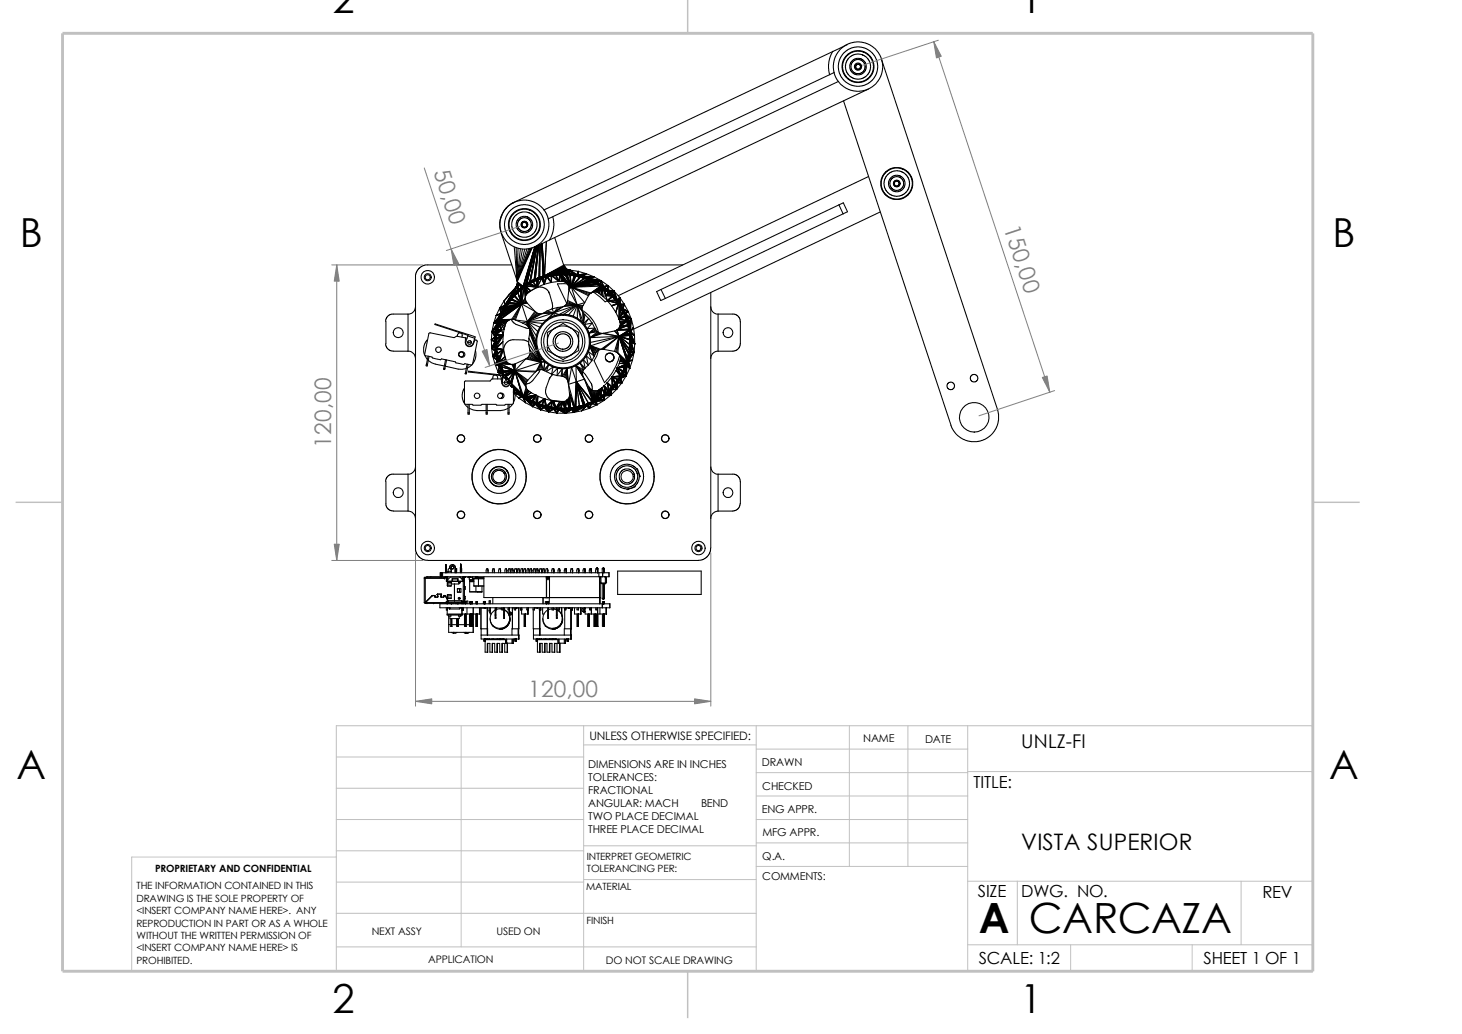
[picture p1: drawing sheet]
<svg xmlns="http://www.w3.org/2000/svg" width="297mm" height="210mm" viewBox="0 0 297 210" stroke-linecap="round" stroke-linejoin="round" font-family="sans-serif">
<defs><g id="words">
<g font-size="8.5">
<text x="198.9" y="189.6">A</text>
<text x="209" y="189.4">CARCAZA</text>
</g>
<g font-size="8.1">
<text x="67.6" y="2.6">2</text>
<text x="207.3" y="2.6">1</text>
<text x="4" y="50.2">B</text>
<text x="270.7" y="50.2">B</text>
<text x="3.3" y="158.2">A</text>
<text x="270" y="158.2">A</text>
<text x="67.6" y="205.8">2</text>
<text x="207.3" y="205.8">1</text>
</g>
<g font-size="4.6" fill="#808080">
<text x="88" y="34.9" transform="rotate(72 88 34.9)">50,00</text>
<text x="203.9" y="46.4" transform="rotate(72 203.9 46.4)">150,00</text>
<text x="67.3" y="90.9" transform="rotate(-90 67.3 90.9)">120,00</text>
<text x="107.3" y="141.5">120,00</text>
</g>
<text font-size="4.6" x="207.5" y="172.7">VISTA SUPERIOR</text>
<text font-size="3.9" x="207.5" y="152">UNLZ-FI</text>
<g font-size="3.4">
<text x="197.8" y="160.1">TITLE:</text>
<text x="198.7" y="182.2">SIZE</text>
<text x="207.5" y="182.2">DWG. NO.</text>
<text x="256.5" y="182.3">REV</text>
<text x="198.8" y="195.8">SCALE: 1:2</text>
<text x="244.5" y="195.7">SHEET 1 OF 1</text>
</g>
<text font-size="2.4" x="119.8" y="150.3">UNLESS OTHERWISE SPECIFIED:</text>
<g font-size="2.2">
<text x="119.5" y="155.9">DIMENSIONS ARE IN INCHES</text>
<text x="154.8" y="155.6">DRAWN</text>
<text x="175.4" y="150.7">NAME</text>
<text x="187.9" y="150.8">DATE</text>
<text x="119.5" y="158.5">TOLERANCES:</text>
<text x="119.5" y="161.2">FRACTIONAL</text>
<text x="154.9" y="160.4">CHECKED</text>
<text x="119.5" y="166.5">TWO PLACE DECIMAL</text>
<text x="119.5" y="163.8">ANGULAR: MACH</text>
<text x="142.4" y="163.8">BEND</text>
<text x="154.8" y="165.1">ENG APPR.</text>
<text x="119.5" y="169.2">THREE PLACE DECIMAL</text>
<text x="154.9" y="169.8">MFG APPR.</text>
<text x="154.9" y="174.6">Q.A.</text>
<text x="154.9" y="178.8">COMMENTS:</text>
</g>
<g font-size="2.1">
<text x="75.5" y="189.8">NEXT ASSY</text>
<text x="100.8" y="189.8">USED ON</text>
<text x="87" y="195.7">APPLICATION</text>
<text x="123.1" y="195.7">DO NOT SCALE DRAWING</text>
</g>
<g font-size="2">
<text x="31.5" y="177.1">PROPRIETARY AND CONFIDENTIAL</text>
<text x="119.2" y="177.2">TOLERANCING PER:</text>
<text x="119.2" y="174.7">INTERPRET GEOMETRIC</text>
<text x="27.7" y="180.6">THE INFORMATION CONTAINED IN THIS</text>
<text x="27.7" y="183.1">DRAWING IS THE SOLE PROPERTY OF</text>
<text x="27.7" y="185.7">&lt;INSERT COMPANY NAME HERE&gt;. ANY</text>
<text x="119.1" y="180.8">MATERIAL</text>
<text x="27.7" y="188.2">REPRODUCTION IN PART OR AS A WHOLE</text>
<text x="27.7" y="190.7">WITHOUT THE WRITTEN PERMISSION OF</text>
<text x="119.1" y="187.6">FINISH</text>
<text x="27.7" y="195.7">PROHIBITED.</text>
<text x="27.7" y="193.3">&lt;INSERT COMPANY NAME HERE&gt; IS</text>
</g>
</g></defs>
<g fill="none" stroke="#c0c0c0" stroke-width=".2">
<path d="M68.3 153.8h50.3M93.7 147.4v44.9M118.6 147.4v49.9M118.6 151.3h35M153.6 156.9h43M153.6 147.4v49.9M153.6 152.1h43M172.6 147.4v28.6M184.4 147.4v28.6M196.6 147.4v49.9M196.6 156.7h70.1M68.3 174.1h-41.5v23.2h239.9v-49.9h-198.4v49.9"/>
<path d="M68.3 160.1h50.3M68.3 172.8h50.3M68.3 166.5h50.3M68.3 179.2h50.3M118.6 171.8h35M118.6 178.6h35M153.6 171.2h43M153.6 166.5h43M153.6 161.7h43M153.6 176h43M196.6 179h70.1M206.7 179v12.9"/>
<path d="M252.1 179v12.9M68.3 192.3h85.3M68.3 185.5h85.3M196.6 191.9h70.1M217.5 191.9v5.4M242.2 191.9v5.4"/>
</g>
<path d="M139.7 0v6.8M3.2 102h9.5M266.7 102h9.5M139.7 197.3v9.5" fill="none" stroke="#c0c0c0" stroke-width=".3"/>
<path d="M12.7 6.8h254v190.5h-254z" fill="none" stroke="#c0c0c0" stroke-width=".59"/>
<g fill="none" stroke="#000" stroke-width=".21">
<path d="M169.2 10.4l-.5 1.1-.3 1.2-.1 1.2 .3 1.3M169.4 14.7l.4 1 .5 .9-58.9 27.8 .1 1.6-.4 1.7-.8 1.2-1.4 1.1-1.7 .5h-1.7l-1.7-.7-1.1-1-.9-1.7-.2-1.9 .4-1.6 .6-1 .8-.9 1.7-.8 1-.3 1.2 .1 1.3 .4 .7 .3 1.2 1.2M170.3 16.5l.6 .7 .8 .6 1.7 .7h1.9l1.8-.8 .9-.8 .6-.8 .6-1.6v-1.9l-.7-1.9-1.3-1.3-1.4-.7-1.8-.2-1.2 .2-.9 .4-1.3 1-.9 1.5-.4 1.6 .2 1.5-59 27.9 .5 .8 .4 1M172.1 9.1l-67.7 32M173.9 13.3l.5-.3 .4 .3v.6l-.5 .2-.5-.3zM174 13.9l-.2-.4 .2-.4a.5 .5 0 0 1 .8 .4 .5 .5 0 0 1-.8 .5M175 13.5l-.2 .6-.5 .2-.5-.2-.2-.6 .2-.5 .5-.2 .5 .2 .2 .6M175.7 13.6l-.1 .5-.3 .5-.5 .3-.6 .1-.5-.1-.4-.3-.4-.6-.1-.5 .2-.6 .3-.4 .5-.4h.6l.5 .1 .4 .3 .4 .5 .1 .6M176.4 18.1l-67.7 32.1M179.1 12l23.7 71.9-.1 2.1-.6 1.5-1.4 1.4-1.5 .7-1.9 .1-1.8-.5-1.4-1.2-.9-1.6M171.4 20.5l21.8 65.9M176.4 35.9l-50.8 24.2"/>
<path d="M181.7 37l.5-.3 .5 .3v.6l-.5 .2-.5-.3zM181.9 37.7l-.1-.2a.48 .48 0 0 1 .3-.7 .48 .48 0 0 1 .6 .6 .48 .48 0 0 1-.8 .3M182.9 37.3l-.3 .5-.4 .2-.6-.3-.1-.4 .3-.6 .4-.1 .6 .3 .1 .4M183.6 37.3l-.3 .8-.3 .3-.9 .3-.7-.3-.4-.3-.2-.9 .2-.8 .4-.3 .8-.2 .8 .2 .3 .3 .3 1M101.6 45.5l.2 1.7 3.2 9.8M101.9 43.8l-.4 1.7M101.9 43.8h.1M102.8 42.3h.1M102.8 42.3l-.5 .6-.4 .9M104 53.8h-17.6l-1.2 .6-.7 1.2-.1 56.2 .5 1 .7 .7 1.3 .3h55l.9-.1 1-.7 .4-.8 .2-.9M104.2 41.2h.1M104.2 41.2l-.9 .5-.5 .6"/>
<path d="M104.4 41.1l-.2 .1M104.5 59.6v.1M104.5 59.7l.1 .2M104.5 59.6h.1M104.5 59.7h.1M104.5 50.2l.5 6.8M104.5 59.6l-.4 .6M104.5 59.7l-.4 .5M104.6 59.8h.1M104.6 59.8l-.5 .4M104.6 59.9v.2M104.6 59.9l-.5 .3"/>
<path d="M104.6 58.6l.2-.2-2.4 2.7M104.6 58.6l-2.2 2.5M104.6 58.6l-1.2 1.2-1 1.3M104.6 59.5h.6M104.6 59.4l.2 .1M104.6 59.4h.2M104.6 59.5l-.1 .2M104.6 59.4v.1M104.8 59.4v.1M104.8 59.5l-.7 .7M104.8 59.5h.4M104.8 59.5l.3 .1"/>
<path d="M104.8 59.5l.2 .1M104.8 59.5l-.3 .2M104.8 59.5l-.2 .3M104.8 59.5l.1 .1M104.9 50.3l.1 6.7M104.9 59.6h.2M104.9 59.6l-.3 .2M104.9 58.2l-1.1 2.1M104.9 58.2l-1.6 2.8M104.9 58.2l-.9 2M104.9 58.2l-1.7 2.9M105 59.6l-.4 .2"/>
<path d="M105 57l.1 .5M105 58l.4 .8M105 58l.2 .9M105 58l-.9 2.2M105 58l-2.3 3.9M105 58l-.5 1.6M105 58l-.4 1.5M105.1 57.7l1.2 .5M105.1 57.7l.3 1.1M105.1 57.7l-.1 .3M105.1 57.7l.4 1.1M105.1 57.7l1.1 .5"/>
<path d="M105.1 57.7l.9 .6M105.1 59.6l-.5 .2M105.1 57.5l1.2 .7M105.1 57.5v.2M105.2 59.5l-.6 .4M105.2 59.5l-.6 .3M105.2 59h.1M105.2 58.9h.1M105.2 59.1h.1M105.2 59.5l-.1 .1M105.2 59.5l.8 2.2M105.2 58.9l-.7 .7"/>
<path d="M105.2 59.5l-.6 .5-.6 .2M105.2 59.5l-.6 .5M105.2 58.9v.2M105.2 59l-.6 .4M105.2 59l-.6 .5M105.2 59.1l-.4 .3M105.2 59l-.4 .4M105.2 59l-.5 .4M105.2 59.4v.1M105.2 59.1l.1 .1M105.2 58.9v.1M105.2 59.4l.8 2.3"/>
<path d="M105.2 50.5l-.2 6.5M105.2 59.1l-.4 .4M105.2 59.4l-.4 .1M105.3 59.1v.1M105.3 59.4h.1M105.3 59.4h-.1M105.3 59.1l-.5 .4M105.3 59.2l-.5 .3M105.3 59.4l-.5 .1M105.3 59.2v.1M105.3 59.3v.1M105.3 59.3l-.5 .2"/>
<path d="M105.4 58.8h.1M105.4 58.8l-.2 .3M105.4 58.8l-.7 .6M105.5 58.8h.1M105.5 58.8l.1 .1M105.5 58.8l-.3 .3M105.5 58.8l-.2 .3M105.6 58.9l-.3 .5M105.6 58.9l-.3 .4M105.6 58.9h.1M105.6 58.9l-.3 .2M105.6 58.9l-.3 .3"/>
<path d="M105.6 58.9l-.4 .5M105.7 58.9h.1M105.7 58.9l.3 2.8M105.7 58.9l-.5 .5M105.7 50.6l-.7 6.4M105.8 58.9l.2 2.8M105.8 58.9h.1M105.9 58.9l.1 2.8M106 58.3v.1M106 58.8v2.9M106 58.3h.1M106 58.4h.1"/>
<path d="M106 58.3l-.5 .5M106 58.4l-.5 .4M106 58.3v.2M106 58.5h.1M106 58.5l-.5 .3M106 45.3l.6-.2 .5 .3-.1 .6-.5 .2-.5-.3zM106 58.5v.2M106 58.5l-.3 .4M106 58.7v.1M106 58.7v3M106 58.6l-.1 .3M106 58.5l-.3 .4 .3 2.8"/>
<path d="M106 58.6l-.2 .3M106 58.5l-.2 .4M106 58.5l-.4 .4M106 58.6v.2M106.1 58.2h.2M106.1 58.2l-.1 .2M106.1 58.2l-.6 .6M106.1 50.6l-1.1 6.4M106.3 58.2v.1M106.3 58.2l-.3 .2M106.3 58.2h.1M106.3 58.3l-.3 .2"/>
<path d="M106.3 58.3l-.3 .1M106.3 58.3h.1M106.4 58.3h.1M106.4 58.3l-.4 .2M106.4 58.3l-.4 .3M106.5 58.3h.1M106.5 58.3l-.5 .3M106.5 58.3l-.5 .4M106.5 58.3l-.5 .5M106.5 58.3l-.5 3.4M106.5 58.3l.2 2.1M106.6 58.3l.2 1.9"/>
<path d="M106.6 58.3l.1 2.1M106.6 58.3l.2 1.6M106.6 50.6l-1.6 6.4M106.6 58.3l.4 1.4M106.7 58.3h-.1M106.7 58.3h.1M106.7 58.3l.4 1.2M106.7 58.3l.3 1.4M106.7 58.3l.7 1.1M106.8 57.7v.1M106.8 57.8h.1M106.8 58.3l1 .8"/>
<path d="M106.8 57.8v.2M106.8 58.3l.6 1.1M106.8 57.8l-.5 .5M106.8 57.7l-.5 .6M106.8 45.2l.1 .1a.48 .48 0 0 1 0 .7 .48 .48 0 0 1-.6 .1M106.8 57.7v.2M106.8 58.2h.1M106.8 57.7h.1M106.8 58.2l1 .9M106.8 58.2l-.1 .1M106.8 57.9l-.5 .4M106.8 57.9l-.4 .4"/>
<path d="M106.8 57.9l-.3 .4M106.8 57.9l-.2 .4M106.8 45.2a.48 .48 0 0 0-.7 .2 .48 .48 0 0 0 .2 .6M106.8 58l2.3 .3M106.8 58.1l2.3 .2M106.8 58v.1M106.8 58.1l1 1M106.8 58.1v.1M106.8 59.9v.3M106.8 58l-.2 .3M106.8 58l-.1 .3M106.8 58.1l-.1 .2"/>
<path d="M106.8 58.1v.2M107 57.6h.1M107 57.6l.1 .1M107 57.6l-.2 .3M107 57.6l-.2 .1M107 59.7l-.2 .2M107 50.6l-2 6.4M107.1 57.7l-.3 .2M107.1 57.6v.1M107.1 59.5l-.1 .2M107.2 45.6l-.1 .5-.6 .2-.5-.3-.2-.4 .3-.6 .5-.1 .5 .3 .1 .5M107.2 57.7l-.4 .2"/>
<path d="M107.2 57.7h.1M107.2 57.7l-.4 .3M107.2 57.7l.1 .1M107.3 57.8h.2M107.3 57.8l-.5 .2M107.4 57.8l1.7 .5M107.4 57.8l-.6 .2M107.4 59.4l-.3 .1M107.4 50.6l-2.4 6.4M107.5 57.8l1.6 .5M107.5 57.7v.1M107.5 57.7l1.6 .6"/>
<path d="M107.5 57.7h.1M107.6 57.7l1.5 .6M107.6 57.4l-.5 .2M107.6 57.3h.1M107.6 57.2h.1M107.6 57.4h.1M107.6 57.2v.2M107.6 57.7h.1M107.6 57.4l-.2 .4 1.7 .5M107.6 57.4l-.4 .3M107.6 57.3l-.5 .3 .1 .1M107.6 57.4l-.3 .4-.5 .2"/>
<path d="M107.6 57.2l-.6 .4M107.6 57.4l-.2 .4M107.6 57.4l-.5 .3M107.6 57.4l-.1 .4M107.6 57.3l-.5 .3M107.6 57.3l-.6 .3M107.6 57.4l-.3 .4M107.7 57.2h.1M107.7 57.4v.2M107.7 57.6l-.1 .1M107.7 57.6l1.4 .7M107.7 57.2l-.1 .1"/>
<path d="M107.7 57.5l1.4 .8M107.7 57.2h-.1M107.7 50.5l-2.7 6.5M107.7 57.4l-.1 .3M107.7 57.4l-.2 .3M107.7 57.4l-.2 .4M107.7 57.5l-.1 .2M107.8 59.1l-.4 .3M107.8 59.1l-.7 .4M107.8 57.1h.1M107.8 57.1l-.2 .3M107.9 50.5l-2.9 6.5"/>
<path d="M107.9 57.1l.2 .2M107.9 45.7l-.2 .7-.3 .4-.9 .2-.8-.2-.3-.4-.3-.8 .3-.8 .3-.3 .9-.3 .8 .3 .3 .3 .2 .9M107.9 57.1h.6M107.9 57.1l-.3 .3M107.9 57.1l.3 .2-.5 .1M107.9 57.1h.1M107.9 57.1l.6 .1M107.9 57.1l.3 .2M107.9 57.1l.5 .2M107.9 57.1l.4 .2M108 57.2l-.4 .2M108 57.2l-.3 .2"/>
<path d="M108 50.4l-3 6.6M108 57.2l.1 .1M108.1 57.3h.1M108.1 57.3l-.4 .1M108.1 50.4l-3 6.8 1.2 1M108.2 57.3h.1M108.2 57.3l-.5 .1M108.3 57.3l-.6 .2M108.3 57.3l.8 1M108.3 57.3l-.6 .2-.1 .2M108.3 57.3l-.6 .1M108.4 57.3l.7 1"/>
<path d="M108.4 57.2l-.1 .1M108.4 57.2h.1M108.5 56.9h.1M108.5 56.8v.1M108.5 57.1v.1M108.5 56.8l.9-7.1-.9 7.2M108.5 56.8h.1M108.5 57.2h.1M108.5 56.9l-.6 .2M108.5 56.9l-.7 .2M108.5 56.9v.2M108.5 57.1h-.6"/>
<path d="M108.5 56.8l-.7 .3M108.5 57.1h.1M108.5 57l-.6 .1M108.6 50.2l-2.3 8M108.7 50.2l-2.4 8.1M108.7 50.2l-2.4 8M108.7 56.7l.7-6.9-.6 6.9M108.7 56.7h.2M108.7 56.7l-.2 .2M108.7 56.7h.1M108.7 56.7l-1 .5M108.8 56.7h.1"/>
<path d="M108.8 50.1l-2 7.6M108.8 56.7l.2 .2M108.8 50.1l-1.8 7.5M108.9 56.8l-.4 .1M108.9 56.8l-1 .3 .4 .2M108.9 56.8l-.4 .2M108.9 50.1l-1.9 7.5M108.9 56.8l-.4 .3M108.9 56.8l-.4 .4M108.9 56.8l-1 .3M109 56.9l-.6 .3M109 56.9h.3"/>
<path d="M109 56.9l.1 1.4M109 56.9l-.6 .4M109.1 50l-1.4 7.2M109.1 50l-1.5 7.2M109.1 58.3l-1.3 .8M109.1 49.9l-1.3 7.2M109.2 56.9l-.1 1.4M109.3 56.9l-.2 1.4M109.3 56.9h.1M109.3 56.9h-.1M109.4 56.4v.1M109.4 56.8h.1"/>
<path d="M109.4 56.5h.1M109.4 56.4h.1M109.4 56.8l-.3 1.5M109.4 56.8l-.1 .1M109.4 56.5l-.6 .2M109.4 56.4l-.6 .3M109.4 56.8l-.2 .1M109.4 56.5l-.3 .4v1.4M109.4 56.4l-.9 .5M109.4 56.7v.1M109.4 56.6l-.2 .3M109.4 56.5l-.5 .3"/>
<path d="M109.4 56.5l-.2 .4M109.4 56.5l-.4 .4M109.4 56.7l-.2 .2M109.5 56.3l-.1 .2M109.5 56.3l-.1 .4M109.5 56.4l-.1 .1M109.5 56.4l-.7 .3M109.6 56.3h.2M109.6 56.3l-.5 .6v1.4M109.6 56.3l.2 .1M109.7 49.7l-.2 6.7M109.7 56.3h.1"/>
<path d="M109.7 56.3l.1 .1M109.7 49.7l-.1 6.6M109.8 49.7l-.2 6.6M109.8 56.4l-.4 .1M109.8 56.3v.1M109.8 56.4v.1M109.8 56.4l-.6 .5M109.8 56.5l-.4 .1M109.8 56.5h.1M109.9 56.5l-.5 .1M109.9 56.5h.1M109.9 56.5v.1"/>
<path d="M109.9 56.6h.3M109.9 56.6h-.5M110 56.6l-.9 1.7M110 56.6l-.6 .2M110 56.6l-.6 .1M110 49.5l.4 6.6M110.1 49.5l.3 6.5M110.1 56.6l-1 1.7M110.1 56.6l.4 1.1M110.2 49.5l.4 6.5M110.2 56.6l.3 1.1M110.2 56.5l.3 1.2"/>
<path d="M110.3 56.1v.1M110.3 56.4h.1M110.3 56.1l-.8 .2M110.3 56.1h.1M110.3 56.2h.1M110.3 56.4l.2 1.3M110.3 56.2l-.2 .4 .4 1.1M110.3 56.2l-.1 .4 .3 1.1M110.3 56.4l-.1 .2M110.3 56.2l-.5 .2M110.3 56.2l-.6 .1M110.3 56.2l-.5 .1"/>
<path d="M110.3 56.2l-.1 .4M110.3 56.2l-.1 .3M110.3 56.2l-.7 .1M110.3 56.2l-.5 .3M110.3 56.2l-.4 .3M110.3 56.2l-.3 .4M110.4 56v.1M110.4 56.2v.1M110.4 56h.1M110.4 56.3l-.1 .1M110.4 56.3l-.1 .2 .2 1.2M110.4 56.1l-.8 .2"/>
<path d="M110.4 56.3l-.2 .2M110.4 56.2l-.2 .3M110.4 56l-.5 .6M110.4 56l-.3 .6M110.5 57.7l-1.4 .6M110.6 56l-.5-6.5 .5 6.5M110.6 56h.1M110.6 56l.1 .1M110.6 56l-.3 .2M110.6 56h-.2M110.7 56v.2M110.7 56.1l-.4 .1"/>
<path d="M110.7 56h.1M110.7 56.1l-.3 .1M110.7 56.2l-.3 .1M110.7 56.1l-.3 .2M110.7 56.2l.1 .1M110.8 56.2l-.4 .1M110.8 56.2l-.5 .2M110.8 56.3l-.5 .1M110.8 56.3l-.3 1.4M110.8 56.3h.1M110.9 56.3h.1M110.9 56.3l-.4 1.4"/>
<path d="M110.9 56.3h.2M111 49.1l-.4 6.9M111.1 56.3l-.6 1.4M111.1 56.3l.9 1.1M111.1 56.3h.1M111.2 56.3l.8 1.1M111.3 56.2l.7 1.2M111.3 55.9h.1M111.3 56.1h.8M111.3 56h.4M111.3 56.1l-.2 .2M111.3 56l-.1 .2 .8 1.2"/>
<path d="M111.3 55.9l-.3 .4-.5 1.4M111.3 56l.5 .1M111.3 56l.6 .1M111.3 56l-.2 .3M111.3 55.9l-.6 .3M111.3 55.9l-.6 .2M111.3 56l-.1 .3M111.3 55.9l-.2 .4M111.3 56v.2M111.3 55.9l-.5 .3M111.3 55.9l-.4 .4M111.3 55.9l-.5 .4"/>
<path d="M111.3 56.1v.1M111.3 55.8h.1M111.3 55.8v.1M111.3 55.8l-.6 .3M111.4 55.8l-.1 .3M111.4 55.8l-.4 .5-.5 1.4M111.4 59.2a2.08 2.08 0 0 0-2.6-.7l-1.8 1.2M111.4 59.2l.8 2.4 .1 .6-.2 .5M111.4 59.2l.1 .3M111.5 55.8h.1M111.5 55.8h.2M111.5 55.8l-.2 .1"/>
<path d="M111.5 55.8h-.1M111.6 55.8h.1M111.7 55.8v.1M111.7 55.9l-.4 .1M111.7 55.8l-.4 .1M111.7 55.9h-.4M111.7 56l.1 .1M111.7 55.9v.1M112 56.1l-.7 .1M112 56.1v1.3M112 57.4l-1.5 .3M112.1 56l-.1 1.4"/>
<path d="M112.1 56l1.4 1.1M112.3 55.7v.2M112.3 55.7h.1M112.3 55.8l.5 .1M112.3 55.8l-.5 .2h-.5M112.3 55.8h.4M112.3 55.9l-.2 .2M112.3 55.9l.6 .1M112.3 55.8l-.1 .2 1.3 1.1M112.3 55.8l.6 .2M112.3 55.8l.6 .1M112.3 55.8l-.2 .2 1.4 1.1"/>
<path d="M112.3 55.7l-.6 .1M112.3 55.7l-.7 .1M112.3 55.8h-.6M112.3 55.8l-.6 .1M112.3 55.8l-.3 .3M112.3 55.8l-.6 .2M112.3 55.8l-.2 .2M112.3 55.8l-.5 .3M112.3 55.8l-.4 .3M112.3 55.6h.1M112.3 55.6v.1M112.3 55.6v.2"/>
<path d="M112.3 44l.2 1.3-.1 1.3-.2 1-.6 1.1M112.4 55.6l-.3 .4M112.5 55.6h.1M112.5 55.6l-.2 .2M112.5 55.6l-.9 .2M112.5 55.6l.1 .1M112.6 55.6h.1M112.6 55.6v.1M112.6 55.7v.1M112.6 55.7h.1M112.6 55.7l-.3 .1M112.6 55.8h.1"/>
<path d="M112.7 48.3l1.8 5.5M112.7 55.8l.2 .2M112.8 55.9h.1M112.9 56h.1M112.9 56l.6 1.1M112.9 56l-.7-.1 1.3 1.2M113 56l.5 1.1M113 55.9v.1M113 55.9h.1M113.2 55.8h.1M113.2 55.8l-.1 .1M113.2 55.5h.1"/>
<path d="M113.2 55.6h.4M113.2 55.7h.5M113.2 55.5v.2M113.2 55.7v.1M113.2 55.6l-.4 .3-.5-.1M113.2 55.6l-.3 .4 .6 1.1M113.2 55.6l-.5 .2M113.2 55.6l-.3 .4M113.2 55.6l-.2 .4M113.2 55.6l-.2 .3M113.2 55.6l-.4 .3M113.2 55.6l-.3 .3"/>
<path d="M113.2 55.6v.2M113.3 55.5h.1M113.3 55.5h.3M113.3 55.5l-.2 .4 .6-.2M113.3 55.5l-.1 .1M113.3 55.5l-.6 .3M113.5 55.5l-.3 .1M113.5 55.5l.1 .1M113.5 57.1h.8M113.5 57.1l-1.5 .3M113.6 55.5h.1M113.6 55.6l-.4 .1"/>
<path d="M113.6 55.5v.1M113.6 55.6l.1 .1M113.7 55.7v.1M113.7 55.7l-.6 .2M113.7 55.7l-.5 .1M113.7 55.8l-.7 .1M113.7 55.8h.1M113.7 55.8l-.2 1.3M113.7 55.8l-.7 .2M113.8 55.8l-.3 1.3M113.8 55.8v.1M113.8 55.9h.2"/>
<path d="M113.8 55.9l-.3 1.2M113.9 55.9l-.4 1.2M113.9 55.9l.1 1.2v-1.2M114 55.9l.3 1.2M114 55.9l.6 1.3M114.1 55.8l.5 1.4M114.1 55.8l.7 1.5M114.1 55.8l.9 1.6M114.1 55.8l2 2.5M114.1 55.8l1.1 1.8M114.2 55.7v.1M114.2 55.7l.6 .2"/>
<path d="M114.2 55.8l.6 .1M114.2 55.8l-.2 .1M114.2 55.8l1.9 2.5M114.2 55.7l-.1 .1M114.2 55.5v.2M114.2 55.5h.4M114.2 55.7l.5 .1M114.2 55.7h.4M114.2 55.6h.4M114.2 55.6l.4 .1M114.2 55.7l.6 .1M114.2 55.6l-.3 .3-.4 1.2"/>
<path d="M114.2 55.7l-.2 .2M114.2 55.5l-.5 .3M114.2 55.6l-.4 .3M114.2 55.6l-.5 .2M114.2 55.6l-.4 .2M114.2 55.6l-.2 .3M114.3 55.5h.1M114.3 55.5h.3M114.3 55.5l-.6 .3M114.3 57.1l.3 .1M114.5 55.5l-.3 .1M114.5 55.5l.1 .1"/>
<path d="M114.5 53.8l-3.9 2.2M114.5 53.8l.1 .3M114.5 53.8h24.2M114.6 55.5v.1M114.6 55.5h.1M114.6 57.2l.2 .1M114.6 55.6v.1M114.6 54.1l-3.9 2M114.6 54.1l-3 1.7 .1 .1M114.6 54.1l-4 1.9M114.6 54.1l-3.3 1.7M114.6 54.1l-3 1.7"/>
<path d="M114.6 54.1l-2.3 1.5M114.6 54.1l-3.1 1.7M114.6 54.1l-3.9 1.9M114.6 54.1l-2 1.5M114.6 54.1l-2.2 1.5M114.6 54.1l.3 .4M114.6 55.7h.1M114.6 55.7l.2 .2M114.7 55.8h.1M114.8 54.3l-1.5 1.2M114.8 54.3l-1.3 1.2M114.8 54.3l-1.2 1.2"/>
<path d="M114.8 54.3l-2.2 1.3M114.8 54.3l-2.2 1.4M114.8 54.3l-2.2 1.5M114.8 54.3l-2.1 1.5M114.8 55.9h.2M114.8 57.3l.2 .1M114.8 55.9l1.3 2.4M114.9 54.5l-1 1.4M114.9 54.5l-.7 1.1M114.9 54.5l-1.3 1M114.9 54.5l-1.2 1.3M114.9 54.5l-1.2 1.2"/>
<path d="M114.9 54.5l-1.3 1.1M114.9 54.5l-.4 1M114.9 54.5l.2 .1M114.9 54.5l-.6 1M115 55.9l1.1 2.4M115 57.4l.2 .2M115.1 55.8h.1M115.1 55.8l1 2.5M115.1 54.6l.2 .1M115.1 54.6l-.5 .9M115.1 54.6l-.6 .9M115.2 55.6v.1"/>
<path d="M115.2 55.6l.5 .3M115.2 55.6l.8 .3M115.2 55.6l.4 .2M115.2 55.6l.5 .2M115.2 55.7l.9 2.6M115.2 55.7l-.2 .2M115.2 55.6l-.2 .3 1.1 2.4M115.2 57.6l.9 .7M115.2 55.6l-.3 .3 1.2 2.4M115.2 57.6l.2 .2M115.2 55.6l-.1 .2M115.2 55.6l-.4 .3"/>
<path d="M115.2 55.6l-.2 .3M115.2 57.7h-2l1.9 3.9M115.2 55.5v.1M115.2 55.5l-.4 .4M115.3 55.5l-.1 .1M115.3 55.5h-.1M115.3 54.7v.8h.3M115.3 55.5l-.4 .4 1.2 2.4M115.3 54.7v.8M115.3 54.7l-.1 .8M115.3 54.7l.3 .1M115.3 54.7l-.5 1.2"/>
<path d="M115.3 54.7l-.5 1.1M115.3 54.7l-.7 .8M115.3 54.7l-.7 1M115.3 54.7l-.6 1.1M115.3 54.7l-.7 .9M115.4 57.8l.7 .5M115.4 57.8l.1 .2M115.5 55.5l.1 .1M115.5 55.5l-.3 .1M115.5 58l.1 .3M115.5 58l4 2.1M115.5 55.5h.1"/>
<path d="M115.6 55.5v.3M115.6 58.3v.2M115.6 55.5v.1M115.6 58.8l1.7 3.1M115.6 58.3h.5M115.6 58.5h.1M115.6 58.8l-.3 2.2M115.6 54.8l-.1 .7M115.6 54.8l.2 .1M115.6 54.8l-.3 .7M115.6 55.5l.6 .2M115.6 55.6h.6"/>
<path d="M115.6 55.6h.1M115.6 55.8l.2 .2M115.6 58.5v.3M115.6 55.6l.5 .2M115.6 55.6l.6 .2M115.6 55.6l.6 .1M115.6 55.6l.5 .3M115.6 55.6l.4 .3M115.6 55.8l.4 .2M115.6 55.8l.4 .1M115.6 55.8l.1 .1M115.7 55.8v.1"/>
<path d="M115.7 55.8h.1M115.7 55.9l-.5-.2 .9 2.6M115.7 55.9l.4 2.4M115.8 54.9l.4 .7M115.8 54.9l-.3 .6M115.8 54.9l.5 .7M115.8 54.9l1.4 .9M115.8 54.9l-.2 .6M115.8 54.9l1.7 .2M115.8 54.9l.7 .7M115.8 56h.8M115.8 56l.3 2.3"/>
<path d="M116 55.9h.1M116.1 55.9h.1M116.1 55.9l-.1 .1M116.1 58.3l4 1.2M116.1 58.3l1.2 3.6M116.1 58.3l-.5 .5M116.1 58.3l-.5 .2M116.1 58.3l2.7 3.2M116.1 58.3l3.6 1.6M116.1 58.3l3.7 1.3M116.1 55.8v.1M116.2 55.8h.4"/>
<path d="M116.2 55.8h.1M116.2 55.8h-.1M116.2 55.6v.1M116.2 55.6h.1M116.2 55.7h.1M116.2 55.7l.4 .1M116.2 55.6v.2M116.3 55.6l-.1 .1M116.3 55.6h.2M116.5 55.6h.1M116.5 55.6l-.3 .1M116.5 55.6l.1 .2"/>
<path d="M116.5 55.6l.7 .2M116.5 55.7h.1M116.5 55.6v.1M116.5 55.7l.1 .1M116.5 55.7l.7 .1M116.6 55.7h.1M116.6 55.7v.3M116.6 55.8l-.6 .1M116.6 55.8l-.5 .1M116.6 56l.2 .1M116.6 56l-.5 2.3M116.6 55.8l-.6 .2"/>
<path d="M116.6 55.7l.6 .1M116.6 55.8h.6M116.6 56h.1M116.7 56l-.6 2.3M116.8 56.1h.2M116.8 56.1l-.7 2.2M117 56.1l-.9 2.2M117 56.1l.7 .2M117 56l.7 .3M117.1 56h.1M117.1 56l-.3 .1-.7 2.2M117.1 56l-.2 .1-.8 2.2"/>
<path d="M117.1 56l-1 2.3M117.1 56l.6 .3M117.1 56h-.4M117.1 56l-.3 .1M117.1 55.9l.5 .3M117.1 55.9l.4 .1M117.1 56l-.1 .1M117.1 56l.5 .3M117.1 55.9l.4 .2M117.1 55.9l.6 .4M117.1 55.9l.5 .4M117.1 55.9v.1"/>
<path d="M117.1 55.9l-.4 .1M117.2 55.8h.1M117.2 55.8l.3 .1M117.2 55.8l.3 .2M117.2 55.8l-1.2 .2M117.2 55.8l-.5 .2M117.2 55.8l-.6 .2M117.3 55.8h-1.2M117.3 55.8h-.1M117.3 55.8h.2M117.5 55.1v.7M117.5 55.8h.1"/>
<path d="M117.5 55.1l-.4 .8M117.5 55.8v.1M117.5 55.8l.2 .5M117.5 55.8h-.3M117.5 55.1l-.3 .7M117.5 55.1l-.2 .7M117.5 55.1l1.6 .5M117.5 55.9h.1M117.5 55.8l.1 .1M117.5 55.8v.3M117.5 55.8l.9 .2M117.5 55.9l.3 .4-1.7 2"/>
<path d="M117.5 55.9l.4 .4-1.8 2M117.5 56.1l.2 .2M117.5 55.9l.2 .4M117.5 55.9l.5 .4M117.5 56l.2 .3M117.5 55.9l.6 .2M117.5 55.9l.6 .3M117.5 55.9l.4 .4M117.6 55.9h.1M117.6 55.9l.6 .1M117.6 56.2v.1M117.6 56.2l.1 .1"/>
<path d="M117.6 56.3h.1M117.7 56.3l-1.6 2M117.7 56.3h.2M117.9 56.3l-1.8 2M117.9 56.3l.8 .3M118 56.3h-.1M118 56.3h.1M118 56.3l.7 .3M118 56.3l.6 .3M118.1 56.2h.1M118.1 56.2l.5 .4M118.1 56.2l.5 .3"/>
<path d="M118.1 56.2l-.1 .1M118.1 56.1l.4 .1M118.1 56h.1M118.1 56.1l.5 .4M118.1 56.1l.4 .4M118.1 56.1l.4 .2M118.1 56.1l.4 .3M118.1 56.1l.6 .5M118.2 56h.1M118.2 56l-.1 .1M118.2 56l-.1 .2M118.2 56h-.1"/>
<path d="M118.4 56l.1 .1M118.4 56l.1 .2M118.4 56l-.3 .1M118.4 56v.1M118.5 56.1v.3M118.5 56.1h.1M118.5 56.1l.7 .2M118.5 56.2h.1M118.5 56.4l.1 .2M118.5 56.3l.2 .3M118.5 56.2l.4 .4h.5M118.5 56.2l.3 .4"/>
<path d="M118.5 56.2l.5 .2M118.5 56.1l2.1 .1M118.5 56.2l.2 .4M118.5 56.2l.6 .1M118.5 56.2l.5 .3M118.5 56.1l.6 .2M118.5 56.2l.5 .4M118.5 56.4l.2 .2M118.6 56.6h.8M118.7 56.6l-2.6 1.7M118.7 56.6l.7 .1M118.8 56.6h.6"/>
<path d="M119 56.6h.4M119 56.5l.4 .1M119 56.5h.1M119 56.5v.1M119 56.4l.4 .2M119 56.4h.4M119.1 55.6l-1 .5M119.1 55.6l-.7 .4M119.1 55.6l-.7 .5M119.1 55.6l-.6 .5M119.1 55.6l-1.6 .2M119.1 55.6l-.9 .4"/>
<path d="M119.1 55.6l1.5 .6M119.1 56.3l-.1 .2M119.2 56.3l-.2 .1M119.2 56.3h-.1M119.2 56.3l.2 .1M119.4 56.7l.2 .2M119.4 56.7l-3.3 1.6M119.4 56.4v.1M119.4 56.4h.1M119.4 56.6l.6 .1M119.4 56.7h.6M119.4 56.4v.4"/>
<path d="M119.4 56.8l-3.3 1.5M119.4 56.5h.1M119.4 56.6h.1M119.4 56.5l2.7 .5M119.4 56.5l.6 .2M119.4 56.5l.7 .2M119.5 56.9l-3.4 1.4M119.5 56.9h.1M119.6 56.9l-3.5 1.4M119.6 56.9h.8M119.7 56.9l-3.6 1.4M119.7 59.9l-.2 .2"/>
<path d="M119.8 56.9h.5M119.8 59.6l-.1 .3M119.9 56.9l-3.8 1.4M119.9 56.9h.1M119.9 56.9h-.1M119.9 56.9h-.2M119.9 56.9h-.3M119.9 56.9h.4M119.9 56.8l-.4 .1M120 56.7l-3.9 1.6M120 56.7l-.5 .1-3.4 1.5M120 56.7l.3 .2"/>
<path d="M120 56.7l.3 .1M120 56.7l-.1 .1M120 56.7l-.5 .2M120 56.7l-.6 .1M120 56.7h.1M120 56.7h-.6l-3.3 1.6M120.1 59.5l-.3 .1M120.1 56.7h-.1M120.1 56.7l.2 .1M120.1 56.7l2 .3M120.3 56.8h.1M120.3 56.8v.1"/>
<path d="M120.3 56.8l.1 .1M120.3 56.8l.7 .3M120.3 56.8l1.8 .2M120.3 56.9h.1M120.3 56.9v.2M120.3 57.1l-4.2 1.2M120.3 56.9l-4.2 1.4M120.3 57.1l.1 .1M120.3 57.1l.9 .3M120.3 59.4l-.2 .1M120.3 56.9l.6 .3M120.3 57.1l.4 .2"/>
<path d="M120.3 57.1l.5 .2M120.3 57.1l.6 .1M120.4 56.9l.5 .2M120.4 57.2v.1M120.4 57.2l-4.3 1.1M120.4 56.9h.1M120.4 57.2h.1M120.4 57.2l.2 .2M120.4 56.9l.6 .2M120.4 57.2l.2 .1M120.4 57.3l-4.3 1M120.4 57.3l.2 .1"/>
<path d="M120.4 57.3h.1M120.4 57.3h.3M120.5 59.3l2.4 2 .5-.2M120.5 57.3l-4.4 1M120.5 57.3l.1 .1M120.6 57.4l-4.5 .9M120.6 57.4l.6 .1M120.6 59.3l-.3 .1M120.6 57.3v.1M120.6 56.2l-1.2 .2M120.6 56.2l-1.2 .3M120.6 56.2l1.5 .8"/>
<path d="M120.6 56.2l-1.4 .1M120.7 57.3l.5 .2M120.8 57.3h-.1M120.8 57.3l.4 .2M120.8 57.3h.1M120.8 57.3l.4 .1M120.8 57.3l.9 .4M120.8 59.3l1.3-1-1 1 1-1-.8 1.1M120.8 59.3l.5 .1M120.8 59.3h-.2M120.9 57.1h.1M120.9 57.2l-.6-.2-4.2 1.3"/>
<path d="M120.9 57.2l.3 .2M120.9 57.2h.3M120.9 57.1v.1M120.9 57.1l-.1 .2M121 57.1h.1M121 57.1l.2 .1M121 57.1l-.1 .1M121.2 57.6l.1 .2M121.2 57.6l.2 .2M121.2 57.6l-5.1 .7M121.2 57.5l-5.1 .8M121.2 57.2h.1"/>
<path d="M121.2 57.2v.2M121.2 57.4l.5 .3M121.2 57.6l.4 .2M121.2 57.6l.3 .2M121.2 57.6l.5 .1M121.2 57.5l.5 .2M121.2 57.3l.6 .3M121.2 57.3h.1M121.2 57.2v.4M121.2 57.4h.1M121.2 57.3l.6 .4M121.2 57.7l-5.1 .6"/>
<path d="M121.2 57.7l.2 .1M121.2 57.7l.1 .1M121.3 57.8h.1M121.3 59.4h.2M121.4 57.8l-5.3 .5M121.4 57.8l-.2-.1-5.1 .6M121.4 57.8l.6 .3M121.4 57.8h.1M121.5 57.8l.5 .2M121.5 57.8h.1M121.5 59.4l.3 .2M121.5 59.4l.6 .5"/>
<path d="M121.6 57.8l.4 .2M121.7 57.7h.1M121.7 57.7l.3 .2M121.7 57.7l.3 .3M121.7 57.7l-.1 .1M121.7 57.7h.3M121.8 57.6h.1M121.8 57.6v.1M121.8 59.6l.3 .3M121.9 57.6l-.2 .1M121.9 57.6l-.1 .1M121.9 57.6l.1 .1"/>
<path d="M122 58.1l-5.9 .2M122 58.1l-1.9 1.4M122 58.2l.2 .1M122 57.7v.2M122 57.9v.3M122 57.7h.1M122 58.2l-1.9 1.3M122 58.2l.3 .1M122 58.1l.3 .2M122 58l.3 .3M122 57.9l.3 .4M122 57.8h.1"/>
<path d="M122 58.2l-1.4 1.1M122 58.2l-1.2 1.1M122 57.9l.6 .3M122 57.9l.8 .7M122 58.2l-1.7 1.2M122 57.9h.1M122 57.8l.6 .4M122 57.9l.4 .4M122 57.9l.5 .3M122 57.9l.5 .4M122.1 57l-.9 .2M122.1 57l-.9 .3"/>
<path d="M122.1 59.9l1.2 1M122.1 57l-.3 .6-.6-.3M122.1 57l-1.1 .1M122.1 57l.5 1.2M122.1 57l1.4 1M122.1 57l-.2 .6M122.1 57l-.1 .8M122.1 57l-.1 .7M122.2 58.3l-.9 1.1M122.2 58.3h.2M122.2 58.3l-.7 1.1M122.2 58.3l-.4 1.3"/>
<path d="M122.3 58.3l-.5 1.3M122.3 58.3l-.2 1.6M122.3 58.3l.2 1.9M122.3 58.3l.8 1.7M122.4 58.3l.7 1.7M122.5 58.3l.3 .4M122.5 58.3l.3 .3M122.5 58.3l.6 1.7M122.5 58.3l.3 .5M122.5 58.3h.1M122.5 58.2l.3 .3M122.5 58.2l.9 .6"/>
<path d="M122.5 58.2h.2M122.5 58.3l.3 .2M122.5 58.2v.1M122.5 58.2l.3 .1M122.5 58.3h-.1M122.6 58.2h.1M122.7 58.2l.1 .1M122.8 58.5v.2M122.8 58.7l.2 .2M122.8 58.6l.5 .2M122.8 58.5l.5 .3M122.8 58.7l.5 .1"/>
<path d="M122.8 58.3l.1 .2M122.8 58.8l.3 1.2M122.8 58.8l.7 .5M122.8 58.8h.1M122.8 58.3h.1M122.8 58.8l.2 .1M122.8 58.8h.5M122.8 58.8l.4 .1M122.8 58.8l.5 .1M122.9 58.5h-.1M122.9 58.3h.1M122.9 58.3v.2"/>
<path d="M122.9 58.8l.2 1.2M122.9 58.4l.5 .4M122.9 58.5l.4 .3M122.9 58.4l.4 .4M122.9 58.9l.6 .5M122.9 58.9l.2 1.1M122.9 58.9h.1M122.9 58.9l.6 .4M123 58.9h.2M123 58.9l.5 .4M123.2 58.9l.3 .4M123.2 58.9h.1"/>
<path d="M123.2 58.9l.3 .3M123.3 58.9l.3 .2M123.3 58.9l.2 .3M123.3 58.8h.2M123.3 58.8l.3 .3M123.3 58.8l.3 .1M123.3 58.8h.1M123.3 58.8l-.1 .1M123.4 58.8l.2 .2M123.4 58.8h-.1M123.5 59.4l-.4 .6M123.5 59.2v.2"/>
<path d="M123.5 59.4l.2 .2M123.5 59.2l.8 .4M123.5 58l-.9 .2M123.5 58l-.8 .2M123.5 58l-.7 .3M123.5 58l-.6 .3M123.5 58l-.1 .8M123.5 58l.1 .9M123.5 58l1.3 1.1M123.5 59.2l.5 .3M123.5 59.4l.5 .2M123.5 59.3l.5 .3"/>
<path d="M123.5 59.2l.5 .4M123.6 58.9h.1M123.6 58.9v.2M123.6 58.9v.1M123.6 59.5l-.5 .5M123.6 58.9l1.2 .2M123.6 59.5l.1 .1M123.6 59.1l.4 .4M123.6 59.5l.3 .1M123.6 59.5l.2 .1M123.6 59.5l.4 .1M123.6 59h.1"/>
<path d="M123.6 59.1h.1M123.6 59.1l-.1 .1M123.6 59l1.2 .1M123.6 59.1h1.2M123.6 59.1l.5 .4 .7-.4M123.6 59.1l.5 .4M123.7 59.6h.1M123.7 59.6l-.6 .4M123.8 59.6l-.7 .4M123.8 59.6h.6M123.9 59.6l-.8 .4M123.9 59.6h.1"/>
<path d="M123.9 59.6h.4M124 59.6h.3M124 59.5h.2M124 59.5l-.1 .1M124 59.5l.3 .1M124.2 59.9v.3M124.2 59.9l-1.1 .1M124.3 59.8l-.1 .3M124.3 59.8l.4 .4M124.3 59.8l-1.2 .2M124.3 59.8v.4l-.9 .9M124.3 59.8l-.1 .2h-1.1"/>
<path d="M124.3 59.8l.6 1.1M124.3 59.8l.6 .7M124.3 59.8l-.1 .1M124.3 59.8l.2 .5M124.3 59.8l.3 .5M124.3 59.8v.4M124.3 59.8l.1 .4M124.3 59.8l.1 .5M124.3 59.6l-1.2 .4M124.3 59.7l-.1 .2M124.3 59.6v.2M124.3 59.6v.1"/>
<path d="M124.3 59.7h.1M124.3 59.7l.5 .5M124.8 59.1l-.5 .5M124.8 59.1l-.6 .4 .1 .1M124.8 59.1l.2 1.3M124.8 59.1l.6 1.9M124.8 59.1v1.1M124.8 59.1v1.1l-.5-.5M124.8 59.1l.1 1.1M124.8 59.1l-.5 .6M124.8 59.1l.6 1.9 .5-.6M124.8 59.1l1.1 1.3"/>
<path d="M134.3 58.8l.9 1.8M134.3 58.8l-.9 .4 .8 1.8 1-.4M144.4 59.4v51.9M170.4 41.6l.9-.4 .9 1.8-37 17.6M170.4 41.6l.9 1.8M170.4 41.6l-36.1 17.2M178.8 43.1l-50.1 23.7M183.2 40.3l1.1-.5 .9-1.2 .2-.9v-.9l-.2-.8-.5-.9-1.2-.8-.9-.3h-.9l-.8 .2-.9 .6-.8 1.1-.3 .9v1l.3 .7 .5 .9 1.1 .9 .9 .2 1.5-.1M78.4 69.8l.1 .8 .7 .6 .7 .1h3M78.4 65.3v4.5M82.9 71.3a1.52 1.52 0 0 1 1.5 1.5M82.9 63.8l-3.7 .1-.7 .6-.1 .8"/>
<path d="M82.9 63.8v7.5M84.4 62.3a1.51 1.51 0 0 1-1.5 1.5M86.3 72.2l.5 .8M86.6 74l.2 .1M86.6 74l.1 .3 .1-.2M86.8 69l-.4 .6-.3 .8 .1 1.6M87 72.3l-.4 1.7M87 73.2a4.4 4.4 0 0 0 3.3 1.1M87.2 72.4l-.4 1.7M90.2 74.8h.2M90.2 74.8l-.1 .2 .2 .1 .1-.3M90.5 74.4l2.6 .6 1.6-.2"/>
<path d="M90.5 73.1l-.3 1.7M90.7 73.1l-.3 1.7M92.9 68.3a.5 .5 0 0 1 .4-.7 .5 .5 0 0 1 .6 .6v.3M93.6 72.5l-.3-.2-.1-.5 .3-.3h.4l.3 .5-.1 .3-.4 .2M94.3 78.9l-.4 1.2v.8l.4 1M94.6 68.6l-.1 .9a.85 .85 0 0 0 .7 .9 .85 .85 0 0 0 1-.6l.3-.8M94.6 68.6l-1.8-.3-.6 .3-5-1-.9 4.5 2.3 .8 .9 .2 .2-.2 2.8 .6 .1 .2 1.6 .3 .2-.1 1.5 .2 1-4.7v-.3l-.4-.1M94.6 75.7h.2M94.6 75.7l-.1 .2h.1l.2-.2M94.6 68.6l.3 .1M94.9 74l-.3 1.7M95 69.5a.39 .39 0 0 1 .4-.3 .39 .39 0 0 1 .4 .4"/>
<path d="M95 69.5a.39 .39 0 0 0 .3 .4 .39 .39 0 0 0 .5-.3M95 69.5l.8 .1M95 68.2l1.4 .5M95 68.2a2.11 2.11 0 0 0-.3 1.7 .76 .76 0 0 0 .7 .4 .76 .76 0 0 0 .7-.5l.3-1.1M95 69.4v.1M95.1 67.9l1.4 .5-.1 .3M95.1 67.9l-.1 .3M95.1 67.9l-6.7-2.1-.1 .1 6.8 2.2M95.1 74l-.3 1.7M95.5 69.2l.3 .4M95.8 74.2l-.8 .5M96.4 69h.1"/>
<path d="M96.6 71.2v1.4l-.5 1.3M99.8 69l.8 .6M99.8 69l.7 .2M99.8 69l.7 .3M99.8 69l.7 .5M99.8 69l.1 1.7M99.9 70.7l.7 .5M99.9 70.7l.7 .7M99.9 70.7l.2 1.7M99.9 67.4l.6 1.1M99.9 67.4l.6 .9M99.9 67.4l.7 .8"/>
<path d="M99.9 67.4l.7 .1M99.9 67.4l-.1 1.6M100.1 77v-.1a.52 .52 0 0 1 .3-.7 .52 .52 0 0 1 .6 .3l.1 .5M100.1 72.4l.8 .1M100.1 72.4l.7 .1M100.1 72.4l.9 .8M100.1 72.4l.5 1.6M100.1 72.4h.7M100.3 65.7l-.4 1.7M100.5 68.5l.2 .1M100.5 69.2h.1M100.5 69.5l.2 .1"/>
<path d="M100.5 68.5h.1M100.5 69.2v.3M100.5 70.2v.1M100.5 68.5l.1 .1M100.5 69.3l.1 .3M100.5 69.3h.1M100.5 69.5h.1M100.5 70.2h.1M100.5 70.3v.1M100.5 70.3l.1 .2M100.5 68.5l-.7 .5M100.5 69.5l-.6 1.2"/>
<path d="M100.5 70.2l-.6 .5M100.5 70.3l-.6 .4M100.5 68.2h.1M100.5 70.5h.1M100.5 68.2v.1M100.5 68.5v1.7M100.5 70.4v.1M100.5 68.3v.2M100.5 68.3l.1 .3M100.5 70.4l.1 .1M100.5 70.4h.1M100.5 68.5v.7"/>
<path d="M100.5 68.5l.1 .7M100.5 69.6l.1 .5M100.5 70.4l-.6 .3M100.5 70.5l-.6 .2M100.6 69.2h-.1M100.6 70.5l.2 .1M100.6 70.1l-.1 .1M100.6 70.1h.1M100.6 74h.8M100.6 74l.8 .3M100.6 69.6v.5M100.6 70.5v.7"/>
<path d="M100.6 70.5l-.7 .2M100.6 74l.7 .1M100.6 74l.6 1.6M100.6 69.2l.2-.1v.5M100.6 67.3v1.3M100.6 69.2v2.3M100.6 67.5l.2 .1M100.6 67.5h.1M100.6 67.5l.1 .1M100.6 68.2h.1M100.6 68.2l-.1 .1M100.6 69.2v.4"/>
<path d="M100.6 71.2h.1M100.6 71.2l.2 .3M100.6 71.4l.2 .1M100.6 71.5h.2M100.6 71.5h.1M100.6 67.3l-.7 .1M100.6 67.5v.7M100.6 68.6v.6M100.6 70.5l.1 .6M100.6 70.5l.1 .7M100.6 71.4l-.5 1M100.6 71.5l-.5 .9"/>
<path d="M100.7 71.1h.1M100.7 70.1v1M100.7 67.2v.1M100.7 71.1v.1M100.7 71.5h.1M100.7 70.1l.1 .4M100.7 70.1l-.1 .4M100.7 71.5h.2M100.7 71.5l-.6 .9M100.7 67.2h.1M100.7 68.2v.4M100.7 67.2l-.1 .1"/>
<path d="M100.7 67.2h.3M100.7 69.6h.1M100.7 68.6h.1M100.7 68.2l-.1 1M100.7 68.2l-.1 .4M100.7 69.1l-.1 .5 .2-.5M100.7 69.1h.1M100.7 70.1h.1M100.7 70.1l.1 .5M100.7 71.1l-.1 .1M100.7 71.1l.1 .4M100.7 67.6l-.1 .6"/>
<path d="M100.7 68.6l-.1 .6M100.7 69.6l-.1 .5M100.7 71.5l.1 .6M100.7 71.5l.1 .7M100.8 67.2l-.1 .1M100.8 67.2l-.2 .1M100.8 67.6h.1M100.8 67.2l-.2 .3M100.8 67.6l-.2 .6M100.8 68.2h.1M100.8 68.6h.1M100.8 68.2l-.1 .4"/>
<path d="M100.8 68.2v.4M100.8 69.1v.5M100.8 71.1v.4M100.8 69.6h.1M100.8 69.1l-.1 .5M100.8 70.1v.5M100.8 71.1l.1 1M100.8 70.5v.1M100.8 71.1l.1 .4M100.8 68.6l-.2 .6M100.8 69.6l-.2 .5M100.8 71.5v.6"/>
<path d="M100.8 70.5l-.1 .6M100.8 71.5l.1 .6M100.8 66.5l-.9 .9M100.8 66.5l.1 .1M100.8 66.5v.1M100.8 66.5h.1M100.8 66.6h.1M100.8 67.6l.2 .2M100.8 68.6l.1 .1M100.8 72.2h.1M100.8 72.1h.1M100.8 72.2l.2 .3"/>
<path d="M100.8 72.2v.2M100.8 64.1l-.5 1.6M100.8 66.6l-.9 .8M100.8 72.2l-.7 .2M100.8 72.1v.1M100.8 66.6l-.1 .7M100.8 66.3h.3M100.8 66.3h.1M100.8 69h.1M100.8 69.6v.1M100.8 70v.6M100.8 72.4v.1"/>
<path d="M100.8 66.3l.1 .3M100.8 66.3v.2M100.8 69.7h.1M100.8 69v.6M100.8 70.6l.1 .1M100.8 71.1l.2 .4M100.8 71.1l.2 .6-.1 .4M100.8 71.1l.3 .6M100.8 71.1l.2 .5-.1 .5M100.8 71.1l.2 .5M100.8 72.5h.3M100.8 72.4l.1 .1"/>
<path d="M100.8 72.4h.1M100.8 72.4l.2 .1M100.8 66.3l-.9 1.1M100.8 66.6l-.2 .7M100.8 66.6l-.1 .6M100.8 66.6v.6M100.8 69l-.1 .1M100.8 69.7l-.2 .4M100.8 70.6l-.1 .5M100.9 68.7h.1M100.9 68.9v.1M100.9 69.7v.1"/>
<path d="M100.9 71.5v.6M100.9 69l-.2 .1M100.9 68.7v.1M100.9 68.1l-.1 .5M100.9 69.9l-.1 .7M100.9 69.8h.1M100.9 68.9l-.1 .7M100.9 69l-.1 .6M100.9 70l-.1 .6M100.9 70l-.1 .1M100.9 71.5l.2 .2M100.9 71l.2 .7"/>
<path d="M100.9 72.1l.1 .4M100.9 72.1l-.1 .1M100.9 66.6l-.1 .6M100.9 68.1l-.1 .1M100.9 68.7l-.3 .5M100.9 68.9l-.2 .2M100.9 69.8l-.3 .3M100.9 69.7l-.3 .4M100.9 69.9l-.1 .2M100.9 69.9l-.3 .2M100.9 72.5l.1 .7M100.9 69.8l-.4 .5"/>
<path d="M100.9 68.8l-.4 .5M100.9 70.7l-.2 .4M100.9 66.2v.1M100.9 68.8v.1M100.9 70.7h.1M100.9 66.2l.1 .1M100.9 66.6h.1M100.9 70.7l1.3 .3M100.9 71.5h.1M100.9 72.1l.1 .4 .3 .2M100.9 68.9l-.3 .3M100.9 72.5l.2 .6"/>
<path d="M100.9 72.5l.1 .6M101 67.8v.2M101 70.7v.3M101 68l-.1 .1M101 72.1h-.1M101 71l-.2 .1M101 66.6l.1 .2M101 72.5l.3 .4v.5M101 66.3h-.2M101 66.3l-.1 .3M101 67.8l1.2 .3M101 67.2l-.4 .3"/>
<path d="M101 67.9l1.2 .2M101 68l1.2 .1M101 67.8l-.5 .4M101 70.9l1.2 .1M101 70.8l1.2 .2M101 71h1.2M101 70.7l1.2 .3M101 70.7l-.4 .5M101 70.8l-.1 .2h1.3M101 72.1l.1 .4M101 72.1l.3 .5M101 72.5l.3 .9"/>
<path d="M101 70.8l-.3 .3M101 66.6l-.2 .6M101 67.9l-.2 .3M101 68l-.2 .2M101 67.8l-.4 .4M101 67.9l-.4 .3M101 67.9l-.3 .3M101 70.8l-.2 .3M101 70.8l-.1 .2M101 71.5l-.1 .6M101 72.5l.1 .5M101 72.5l.3 .3"/>
<path d="M101 72.5l.2 .5M101 72.5l.3 .4M101 72.5l.3 .2M101 65.5v.1M101 73.1v.1M101 65.6h.1M101 65.6l.1 .1M101 65.5l.1 .2M101 65.5h.1M101 72.1h-.2M101 73.2h.1M101 73.2l.2 .2"/>
<path d="M101 73.2v.2M101 65.6l-.7 .1M101 65.5l-.7 .2M101 71.6v.4M101 73.1h.1M101 72v.1M101 73.1l-.4 .9M101 72l.3 .6M101 72l.3 .7M101 73.4h.2M101 73.4h.1M101 65.6l-1.1 1.8"/>
<path d="M101 72l-.1 .1M101 71.6l-.1 .5M101 73.4l-.4 .6M101.1 65.3v.4M101.1 66.8h.1M101.1 67v.1M101.1 73.4h.1M101.1 71.9l-.1 .1M101.1 67.1l-.5 .4M101.1 66.3l-.2 .3M101.1 65.3h.1M101.1 65.4l-.1 .1"/>
<path d="M101.1 65.7h.1M101.1 66.8l.8 .3M101.1 66.3l-.1 .4M101.1 67l.8 .1M101.1 67.1h.8M101.1 71.9l.2 .8M101.1 72.5l.2 .2M101.1 73.1l-.1 .1M101.1 73.1l.1 .3M101.1 73.4l.5 .3M101.1 65.7l-.2 .6M101.1 65.7l-.2 .5"/>
<path d="M101.1 65.3l-.8 .4M101.1 65.4l-.8 .3M101.1 65.7l-.3 .6M101.1 65.7l-.1 .6M101.1 65.7l-1.2 1.7M101.1 66.8l-.3 .4M101.1 71.9l-.2 .2M101.1 71.7l-.2 .4M101.1 72.5l.1 .1M101.1 72.5l.2 .1M101.1 73.4l.2 .6M101.1 65.3h.3"/>
<path d="M101.1 66.8l-.1 .3h.9M101.1 66.8l-.5 .7M101.1 66.8l-.1 .4M101.1 66.8v.3M101.1 73.1h-.1M101.1 73l.1 .4M101.1 73l.2 .4M101.1 73h.1M101.1 66.8l-.2 .4M101.1 66.8v.2M101.2 66.2l-.1 .1M101.2 65.3h-.1"/>
<path d="M101.2 66.2l-.2 .5M101.2 73l.1 .4M101.2 73.4l.2 .6M101.2 73.4l.1 .6M101.2 65.7l.1 .1-.3 .5M101.2 65.3l-.1 .4M101.2 65.7h.1M101.2 75.6l1.1 .6M101.2 65.7l-.2 .6M101.2 73.4l.4 .3M101.2 73.4l.4 .2M101.2 73.4l.3 .1"/>
<path d="M101.2 73.4l.3 .6M101.2 73.4l.3 .5M101.2 73.4l.4 .5M101.2 73.4l.4 .4M101.2 75.6l.9 .3M101.2 75.6l.3 .5M101.2 75.6l1 .3M101.3 72.6h.1M101.3 73.4h.1M101.3 73.4h-.1M101.3 73.4l.2 .1M101.3 74.1h.1"/>
<path d="M101.3 65.3v.8M101.3 72.7v.7M101.3 66.1l-.1 .1M101.3 66l-.5 1.2M101.3 65.3v.5l-.3 .5M101.3 65.3l.9 2.8M101.3 65.9l.6 1.2M101.3 65.3l-.1 .4M101.3 65.3l-.2 .4M101.3 66l-.2 .8M101.3 66.1l-.2 .7M101.3 66l.6 1.1"/>
<path d="M101.3 65.9h.1M101.3 72.8v.6M101.3 72.9l-.3 .3M101.3 74.1l.2 .3M101.3 74.1l.1 .2M101.3 65.9l-.3 .4M101.3 64.6v.1M101.3 74v.1M101.3 64.6l-1 1.1M101.3 64.6l.1 .1M101.3 64.6h.1M101.3 64.7h.1"/>
<path d="M101.3 66l-.3 .3M101.3 74h.1M101.3 64.7l-.2 .6M101.3 64.7l-.1 .6M101.3 64.7l-1 1M101.3 66l-.1 .2M101.3 73.4h.2M101.4 74l-.1 .1M101.4 64.4h.1M101.4 64.4v.3M101.4 74.3h.1M101.4 64.4l-.1 .2"/>
<path d="M101.4 73.4h.1M101.4 74l.1 .4M101.4 74.3l.1 .1M101.4 64.7l-.2 .6M101.4 64.4l-1.1 1.3M101.4 64.7l-.3 .6M101.4 74.3l-.2 1.3M101.4 64.3v.1M101.4 74.3v.1M101.4 64.3h.4M101.4 64.7l.1 .1M101.4 65.3l.5 1.8"/>
<path d="M101.4 74l.2 .3M101.4 74.4h.2M101.4 74.3l.3 .7M101.4 74.4l.3 .5M101.4 74.3l.3 .6M101.5 65.2h.1M101.5 64.3l-.1 .1M101.5 65.2l.9 1.7M101.5 65.2l.4 1.9M101.5 73.5l.1 .1M101.5 73.4v.1M101.5 74l.1 .3"/>
<path d="M101.5 74l.3 .9M101.5 74l.2 .3M101.5 74l.3 .4M101.5 74l.4 .5M101.5 74.4l.2 .5M101.5 64.8h.1M101.5 64.8l.1 .1M101.5 62.6h.9M101.5 65.2l1 1.2M101.5 73.9l3.1 1.4M101.5 73.9l.4 .6M101.5 62.6l.3 .9"/>
<path d="M101.5 62.6l.7 .2M101.5 62.6l.7 .3M101.5 62.6l-.7 1.5M101.5 62.6l.2 1.1M101.5 62.6h.7M101.5 64.8l-.3 .5M101.5 74.4l.3 .5M101.6 73.9l-.2 .1M101.6 65.2l-.3 .1M101.6 65.2h-.1M101.6 64.3l-.2 .1M101.6 64.3l-.2 .4"/>
<path d="M101.6 65.2l-.2 .1 .5 1.8M101.6 65.2l1.1 .7M101.6 65.2l1.1 .5M101.6 65.2l.9 1.2M101.6 65.2l-.3 .1-.2 .4M101.6 74.3h.1M101.6 73.9l3 1.4M101.6 73.8l2.4 .2M101.6 74.3l-.1 .1M101.6 65.2l-.4 .1M101.6 64.9v.3M101.6 73.6v.3"/>
<path d="M101.6 64.9l-.4 .4M101.6 65.1l-.2 .2M101.6 73.8h.1M101.6 64.9l1.9 .1M101.6 64.3l-.1 .5M101.6 65l1.7 .1M101.6 64.3v.1M101.6 65l1.4 .3M101.6 65l-.5 .4M101.6 65.1l1.1 .6M101.6 65.1l1.3 .3M101.6 65l1.3 .4"/>
<path d="M101.6 73.8l2.2 .2M101.6 73.8l1.9 .1M101.6 73.7l1.9 .2M101.6 73.7l1.7 .1M101.6 64.3l.1 .1M101.6 65.1l-.4 .2M101.6 74.3l.2 .6M101.6 76.3l.4 .7M101.6 79.9l.4 .2 .2 .3-.4 .5M101.6 64.4h.1M101.6 64.4l-.1 .4M101.7 75v.1"/>
<path d="M101.7 63.7l.1 .1M101.7 64.4l-.2 .4M101.7 75.1h.1M101.7 75h.1M101.7 75.1l.2 .2M101.7 75.1l.1 .1M101.7 63.7l-.9 .4M101.7 75l-.5 .6M101.7 75.1l-.5 .5M101.7 63.7v.1M101.7 63.8h.1M101.7 63.7h.1"/>
<path d="M101.7 74.3l.2 .2M101.7 74.9h.1M101.7 63.8l-.2 .5M101.7 63.8l-.3 .5M101.7 63.8l-.3 .6M101.7 63.8l-.9 .3M101.7 63.8l-1.4 1.9M101.7 74.3l.1 .6M101.8 63.5v.3M101.8 74.4v.5M101.8 63.5h.1M101.8 63.7h-.1"/>
<path d="M101.8 63.5l-.1 .2M101.8 74.4h.1M101.8 74.9l.1 .4M101.8 75.2h.1M101.8 75.2v.1M101.8 74.9l-.1 .1M101.8 75.2l.1 .1M101.8 74.9l-.1 .2M101.8 63.8l-.3 .5M101.8 63.8l-.2 .5M101.8 75.2l-.6 .4M101.8 74.9l.2 .3"/>
<path d="M101.8 63.8h.1M101.8 64.3l-.6 1M101.8 75.3h.1M101.8 75.3l-.6 .3M101.9 63.8v.1M101.9 64.3l-.4 .5M101.9 64.3h.1M101.9 74.8l.1 .4M101.9 74.8v-.2l.1 .6M101.9 75.3l.3 .6M101.9 74.8h.1M101.9 63.8l-.3 .5"/>
<path d="M101.9 64.3h-.3M101.9 74.4l-.1 .5M101.9 75.3l.2 .6M101.9 75.3l.3 .5M101.9 63.4v.1M101.9 63.4l-.1 .1M101.9 74.5h.1M101.9 67.1l-.9 .7M101.9 67.1l.3 .8M101.9 67.1l-1.1 .5M101.9 67.1l-1.1 .5-.2 .6M101.9 67.1l-1 .6-.3 .5"/>
<path d="M101.9 67.1l-1.2 .5M101.9 67.1l-.9 .1M101.9 74.5l2.7 .8M101.9 63.9l-.3 .4M101.9 74.5l-.1 .4M101.9 63.9v.3M101.9 74.5v.3M101.9 64.2l-.1 .1M101.9 63.5h-.1M101.9 63.5l-.1 .3M101.9 74.6l.1 .6M101.9 74.5l.3 .8"/>
<path d="M101.9 74.6l.2 .6M101.9 74.5l.2 .7M101.9 74.8l-.2 .2M101.9 64.2l-.3 .1M101.9 64l-.3 .3M101.9 74.6v.2M102 63.5l-.2 .3M102 75.2h.1M102 75.2l-.1 .1M102 75.2l.2 .6M102.1 77h-2.2l-.3 .4h-5.2v4.6l1.5 .1 .2 .2h1.6l.2-.2h2.9l.1 .2h1.6l.2-.2h1.4l.2-.2v-3.4M102.1 75.2l.1 .6"/>
<path d="M102.1 75.9h.1M102.1 75.2l.1 .9M102.1 75.2l.3 .3M102.2 62.8v.1M102.2 75.8v.1M102.2 62.9l.1 .1M102.2 62.8h.1M102.2 62.9h.1M102.2 69.4l-1.4 1.2M102.2 69.4l-1.3 1.2-.2 .5M102.2 69.4l-1.3 1.3M102.2 69.4v1.6"/>
<path d="M102.2 75.3h.1M102.2 75.9v.2M102.2 75.8h.1M102.2 62.9l-.4 .6M102.2 62.9l-.3 .6M102.2 75.3v.5M102.2 76.5l-.1 .6a.91 .91 0 0 0 .6 1.3 .72 .72 0 0 0 .8-.7M102.2 76.5h.6M102.2 76.6l-.1 .4M102.2 76.5l-.1 .5M102.2 76.4l-.1 .6M102.2 75.8l-.1 .1"/>
<path d="M102.2 76.2v.3M102.2 76.2l-7-.8v.2l7 .7-.1 .7M102.2 76.1v.1M102.2 76.2h.1M102.2 67.9v.2M102.2 75.8v.4M102.2 68.1l-1.3 1.9M102.2 76.2h.6M102.2 68.1l-1.2-.2-.3 .3M102.2 68.1l-1.4 .6-.2 .5M102.2 62.6h.1M102.2 62.6v.3"/>
<path d="M102.2 62.6v.2M102.2 63.4l-.3 .4M102.2 68.1l-1.3 .6M102.2 68.1l-1.3 .7M102.2 68.1h-1.3M102.2 68.1l-1.4 .5M102.2 68.1l-1.3 1.8M102.2 68.1l-1.4 2.5M102.2 68.1l-1.3 1.6M102.2 68.1l-1.3 1.7M102.2 68.1l-1.3 .8M102.2 68.1v1.3"/>
<path d="M102.2 68.1l-1.4 .1M102.2 68.1l-1.2-.2-.2 .3M102.2 68.1l-1.4 1.5M102.2 68.1l-1.4 1.6M102.2 71l-1.1 .9M102.2 71l-.9 1.7M102.2 71l-.9 1.8M102.2 71l-.9 2.4M102.2 71l-.9 1.7-.3-.2M102.2 71l-1.3 1.1M102.2 71l-1.1 .8-.2 .3M102.2 71l-1.1 .7"/>
<path d="M102.2 71h-1.3M102.2 71l-.7 2.4M102.2 71l.3 1.5M102.2 71l-.8 2.4M102.2 75.3h2.4M102.2 76.1h.4M102.2 76.1l.1 .1M102.2 76.1l.2 .1M102.3 76.2h-.1M102.3 75.7l-.1 .4M102.3 76.2h.1M102.3 63.4l-.4 .5"/>
<path d="M102.3 63.4l-.5 .1M102.3 63l.1 .2M102.3 63.3v.1M102.3 75.4v.2M102.3 75.4l-.1 .5M102.3 63.1l-.4 .4M102.3 63.3l-.4 .5M102.3 63.4l-.4 .4M102.3 75.6l-.2 .3M102.3 63.1h.1M102.3 63.3l-.5 .2M102.3 63.3l-.3 .2-.1 .3"/>
<path d="M102.3 63.3l-.3 .2M102.3 63l-.4 .5M102.3 75.6l-.1 .2M102.3 75.4l-.1 .4M102.4 76.2h.1M102.4 75.5l-.2 .3M102.4 63.2l-.1 .1M102.4 75.6h-.1M102.4 75.6l-.3 .3M102.4 63.1l-.5 .4M102.4 63.2l-.5 .3M102.4 77.7a.38 .38 0 0 1 .4-.4 .38 .38 0 0 1 .4 .4"/>
<path d="M102.4 77.7a.38 .38 0 0 0 .4 .4 .38 .38 0 0 0 .4-.4M102.4 77.7h.8M102.4 66.9l-1.8 .6M102.4 62.6l-.2 .3M102.4 61.1l.3 1M102.4 62.6h-.2M102.4 62.6h.1M102.4 66.9l-.2 1M102.4 61.1l.3 .8M102.4 61.1l-.9 1.5M102.4 77.6v.1M102.4 62.6h.2"/>
<path d="M102.5 66.4l-.1 .5M102.5 72.5l-1 .9M102.5 72.5l-1 1M102.5 72.5l.3 .7M102.6 76.1v.1M102.6 76.7v.1M102.6 62.6l-.4 .3M102.6 76.1l.1 .1M102.6 76.8h.1M102.6 76.8l.1 .2M102.6 76.8l.3 .2M102.7 61.9v.2"/>
<path d="M102.7 76.2h.1M102.7 76.7v.1M102.7 62l-.5 .6M102.7 62l.1 .1M102.7 62v.1M102.7 62h.1M102.7 61.9h.1M102.7 65.9l-.2 .5M102.7 76.7l.2 .3M102.7 76.7l-.1 .1M102.7 61.9l-1.2 .7M102.7 62l-1.2 .6"/>
<path d="M102.7 62l-.3 .6 .3-.5M102.7 62.6l-.5 .3M102.7 62.6h-.1M102.7 73l-1.2 .5M102.7 76.6l.3 .3M102.7 73l-1.1 .6M102.7 73l.1 .2M102.7 76.6l.2 .4M102.7 76.7h-.1M102.7 76.6l.5 .4M102.7 76.6l.5 .4h-.5M102.7 62.5v.1"/>
<path d="M102.7 62.5h.1M102.7 61.8h.1M102.7 61.8v.1M102.7 61.8v.3M102.7 65.7v.2M102.7 76.6l.4 .3M102.7 77h.1M102.7 65.7l-.2 .7M102.7 62.1l-.3 .5M102.8 77.3l.3 .2 .1 .2M102.8 76.2h.1M102.8 76.5l-.2 .2"/>
<path d="M102.8 62.2l-.4 .4M102.8 61.7l-.1 .1M102.8 61.7h.1M102.8 62.1v.1M102.8 62.5h.1M102.8 76.2v.1M102.8 76.5h.1M102.8 62.2h.1M102.8 73.2l-1.2 .4M102.8 73.2l.1 .2M102.8 76.3h.1M102.8 76.5l.5 .5"/>
<path d="M102.8 76.5l.5 .5-.6-.4M102.8 62.4v.1M102.8 62.2v.2M102.8 76.3v.2M102.8 62.4l-.1 .1M102.8 62.4l-.6 .5M102.8 62.4l-.1 .2M102.8 62.4l-.4 .2M102.8 62.4l-.2 .2M102.9 77h-.1M102.9 61.7l-.2 .1M102.9 65.4l-.2 .3"/>
<path d="M102.9 61.7l-.2 .4M102.9 61.7l.1 .1M102.9 73.4l-1.3 .2M102.9 73.4l-1.3 .3M102.9 73.4l.2 .2M103 61.8h.1M103 61.8l-.3 .3M103 61.8l-.2 .3M103 65.3l-.1 .1M103.1 61.8l-.3 .4M103.1 73.6l-1.5 .1M103.1 73.6l.2 .2"/>
<path d="M103.2 77.6h.1M103.2 61.8h.1M103.2 61.8l-.4 .4M103.2 61.8h-.1M103.2 77.5v.1M103.2 77.5h.1M103.2 61.1v.1M103.2 61.2l.1 .1M103.2 61.2h.1M103.2 61.1h.1M103.2 61.1l.1 .2M103.2 77.5l.3 .3"/>
<path d="M103.2 77.6l.3 .2M103.2 77.6l.1 .2M103.2 61.1l-.5 .7M103.2 61.2l-.5 .6M103.2 61.2l-.4 .5M103.2 61.2l-.3 .5M103.3 61.3h.1M103.3 65.1l-.3 .2M103.3 61.3l-.3 .5M103.3 61.3l-.4 .4M103.3 77.1h.1M103.3 77.8h.1"/>
<path d="M103.3 73.8l.2 .1M103.3 77v.1M103.3 77.8h.2M103.3 77.4l-.1 .1M103.3 61.6l-.1 .2M103.3 61l-.1 .1M103.3 61.3l.1 .1M103.3 60.9h.2M103.3 61.6l2.7 .1M103.3 60.9v.1M103.3 77.1v.3M103.3 61v.3"/>
<path d="M103.3 77.1l.2 .6M103.3 77.3l.2 .5M103.3 77.4l.2 .4M103.4 61.4l2.6 .3M103.4 61.6l-.1 .1h2.7M103.4 61.4l-.1 .2M103.4 61.5l2.6 .2M103.4 61.5l-.3 .3M103.4 61.6l2.6 .1M103.4 61.5l-.6 .7M103.4 61.4l-.4 .4M103.4 61.5l-.4 .3"/>
<path d="M103.4 61.6h-.1M103.4 61.6l-.2 .2M103.5 60.9l.5-.2 2 1M103.5 60.9l-.2 .4M103.5 60.9v.1M103.5 65l-.2 .1M103.5 77.8l-.2-.4 .2 .4M103.5 77.8h-.1M103.5 61l-.2 .3M103.5 73.9l.3 .1M103.5 61h.2M103.5 77.7h.3"/>
<path d="M103.5 77.7l-.2-.5 .2 .6M103.5 77.7v.1M103.7 61l-.4 .3M103.7 64.9l-.2 .1M103.7 64.9h-2.1M103.8 74h.2M103.8 77.7l.1 .2M103.8 60.4l.1 .1M103.8 60.3v.1M103.8 78.3v.1M103.8 60.4h.1M103.8 61l-.5 .3"/>
<path d="M103.8 60.3h.1M103.8 60.3v.2M103.8 78.4h.1M103.8 78.3h.1M103.8 78.4l.3 .1M103.8 78.4l.2 .2M103.8 60.4l-.5 .5M103.8 60.4l-.5 .6M103.8 60.3l-.5 .7M103.8 64.9l.9 .9 2.1 .8 .7 .1M103.8 60.9l-.1 .1M103.8 60.5l-.4 .4"/>
<path d="M103.8 60.9l2.2 .8M103.8 60.9l-.4 .5M103.8 60.5h.1M103.8 60.5l-.5 .5M103.8 60.9v.1M103.8 78.2l.3 .3M103.8 78.2h.1M103.8 78.2v.2M103.8 60.5l-.3 .4M103.9 77.9h.1M103.9 77.9l1.3 1.3M103.9 60.5l-.4 .4"/>
<path d="M103.9 60.8l-.1 .2M103.9 60.5v.1M103.9 60.8h.1M103.9 77.9v.2M103.9 60.6h.1M103.9 60.8l-.6 .5M103.9 60.8l2.1 .9M103.9 78l2 1.9M103.9 78l.4 .5M103.9 78l.4 .4M103.9 78.1l.2 .4M103.9 78.1l-.1 .2"/>
<path d="M103.9 78l.6 .6M103.9 78l.3 .5M103.9 78.5h.2M103.9 78.1l.3 .4M103.9 60.6l-.4 .3M103.9 60.8l-.4 .2M103.9 60.8l-.4 .1M104 60.2l-.2 .1M104 60.2h.1M104 60.2l-.2 .3M104 60.6v.1M104 60.7l2 1"/>
<path d="M104 60.7l-.7 .3M104 64.9h-2.4M104 64.9h.2M104 64.9h-.3M104 78.6h.1M104 60.6l-.5 .3M104 74l.6 1.3M104.1 60.2l-.3 .3M104.1 60.2h.1M104.1 78.5l-.1 .1M104.1 78.5v.1M104.1 60.2l-.2 .3"/>
<path d="M104.2 60.2h.2M104.2 60.2l-.3 .3M104.2 74h.1M104.2 78.5h.1M104.2 74l.4 1.3M104.2 74h-.2M104.2 78.5h-.1M104.2 64.9h.3M104.3 78.4l-.1 .1M104.3 74l.3 1.3M104.3 78.4v.1M104.3 78.7l.3 .2"/>
<path d="M104.3 79h.1M104.3 79l.1 .1M104.3 78.6l.3 .1M104.3 78.5l.2 .1M104.3 79h.2M104.3 78.9l.2 .1M104.3 78.8l.2 .2M104.3 78.7l.9 .5M104.3 78.7l.2 .3M104.3 79.7l.9 .1M104.3 79.8l1 .1M104.3 79.7h.9"/>
<path d="M104.3 79.8l1.1 .1M104.3 79.8l1.1 .2M104.3 79.8l1.6 .5M104.3 79.9l1.1 1M104.4 79.1l-.1-.1 .2 .1M104.4 79v.1M104.4 60.2l-.5 .4M104.4 60.2l-.5 .3M104.4 79l.1 .1M104.4 79.1l.2 .1M104.4 79.1h.1M104.5 79.1l-.2 .3"/>
<path d="M104.5 79v.1M104.5 60.2l-.6 .4M104.5 60.2l-.5 .4M104.5 60.2l1.5 1.5M104.5 64.9l.2 .1M104.5 79.1h.1M104.5 79.1l.3 .1M104.5 79h.1M104.5 79l.3 .2M104.5 78.5v.1M104.5 78.6l-.2-.1 .3 .2M104.5 78.6h.1"/>
<path d="M104.5 74l.1 1.3M104.5 74h-.2M104.5 78.6l.7 .6M104.5 78.6l.1 .1M104.6 78.7v.2M104.6 78.9l.3 .3M104.6 60.1l1.4 1.6M104.6 78.9l.4 .3h-.2M104.6 78.9l.4 .3M104.6 78.9l.5 .3M104.6 78.7l.6 .5M104.6 78.9l.3 .3h-.1"/>
<path d="M104.6 78.9l.2 .3M104.6 78.9l-.1 .1M104.6 75.3l-.9 2.4a.87 .87 0 0 1-.8 .9 .87 .87 0 0 1-1-.7l-.1-.9M104.6 75.3l-1.9 .9M104.6 75.3l-2.2 .8 .1 .1M104.6 75.3l-2.1 .8v.1M104.6 79.2l-.3 .3 .3-.2M104.6 79.2h.1M104.6 60.1l-.9 .9M104.6 79.2v.1M104.6 60l1.4 1.7M104.6 60.1l-.7 .4"/>
<path d="M104.6 75.3l4.3 .1M104.6 75.3l4.2 .3M104.6 75.3l-2 .8M104.6 75.3l-2.3 .3M104.6 75.3l-2.2 .3M104.6 75.3l-1.8 1.1M104.6 75.3l-1.8 1M104.6 75.3l-2.3 .4M104.6 75.3l-.8 2.5M104.6 75.3l-.7 2.6M104.6 75.3l-1.8 .9M104.6 75.3l-2.3 .1-.1 .4"/>
<path d="M104.6 75.3l-2.3 .1M104.6 75.3l-2.2 .2M104.6 75.3l-2.4 .8M104.6 75.3l2.6 1.9M104.6 75.3l-.8 2.4M104.6 75.3l-1 2.4-.3-.6M104.6 75.3l-1.3 1.8M104.6 75.3l-1.3 1.7M104.6 75.3l-1.8 1.2M104.6 75.3l2.3 3.4M104.6 75.3l1.7 5.2M104.6 75.3l2.3 2.4"/>
<path d="M104.6 75.3l2.5 2.1M104.6 75.3l2.2 2.6M104.6 75.3l2.2 2.8M104.6 75.3l1.4 4.7M104.6 75.3l1.4 4.6M104.6 75.3l2.2 3.1M104.6 75.3l1.3 4.6M104.6 79.2h.6M104.6 79.3h.2M104.6 60.1l-.5 .1M104.6 60l-.5 .2M104.6 60.1l-.4 .1"/>
<path d="M104.6 79.3l-.3 .3 .4-.3 .5 .4M104.7 65l2.4 .3M104.7 65l1.5 .6M104.7 79.2l.5 .5M104.7 73.9l-.1 1.4M104.7 73.9l-.2 .1M104.8 79.2l.4 .5M104.8 79.2l1.1 .6M104.8 79.2l.4 .1M104.8 79.2l.5 .2M104.8 79.2l.4 .4M104.8 79.2l.5 .3"/>
<path d="M104.8 79.2h.1M104.9 79.2h.1M104.9 79.2h-.1M105 79.2h.1M105 79.2h-.2M105.2 79.7v.1M105.2 79.8l.1 .1M105.2 79.2h-.4M105.2 79.2v.1M105.2 79.2l.7 .7M105.2 79.3l.1 .1M105.2 79.8l.3 .1"/>
<path d="M105.2 79.7l.3 .2M105.2 79.8h.1M105.2 79.3l.7 .6M105.2 79.7h.1M105.2 79.6l.4 .2M105.2 79.6h.1M105.2 79.6l.3 .3M105.2 79.6l.8 .7M105.2 79.3l.7 .5M105.2 79.6l.8 .3M105.2 79.6l.5 .2M105.2 79.6l.6 .2"/>
<path d="M105.2 79.6v.1M105.2 79.6l1.1 .9M105.3 79.4v.1M105.3 79.4l.6 .4M105.3 79.5l.5 .3M105.3 79.5l.6 .3M105.3 79.5l-.1 .1M105.3 79.9h.2M105.3 79.9l.2 .1M105.4 79.9v.1M105.4 80h.1M105.4 79.9l.1 .1"/>
<path d="M105.4 80l.5 .3M105.5 80l.4 .3M105.5 79.9l.4 .4M105.5 79.9l.5 .4M105.6 79.8h.1M105.6 79.8l.4 .5M105.6 79.8l.4 .4M105.6 79.8l.7 .7M105.6 79.8l.4 .2M105.6 79.8l.4 .1M105.7 79.8l-.2 .1M105.7 79.8h.1"/>
<path d="M105.7 79.8l.3 .1M105.8 79.8h.1M105.8 79.8l.2 .1M105.9 79.8l.1 .2M106 61.7l-2.6-.2-.7 .6M106 61.7l-3.2 .7M106 61.7l-3.2 .8M106 61.7l-4.4 3.2-.4 .4M106 61.7l-4.4 3.2M106 61.7l-3.6 1.4M106 61.7l-3.7 1.4M106 61.7l-3.2 .6-.4 .3"/>
<path d="M106 61.7l-3.2 .5M106 61.7l-3.3 .8M106 61.7l-3.7 1.7M106 61.7l-4.1 2.2M106 61.7l-3.6 1.5M106 61.7l-4.1 1.8M106 61.7l-2 3.2M106 61.7l-4.5 3.1M106 61.7l-3.7 1.3M106 61.7l-3.7 1.3-.4 .5M106 61.7l-1.5 3.2M106 61.7l-1.8 3.2"/>
<path d="M106 61.7l-3.8 1.2M106 61.7l-3.7 1.6M106 61.7l-4.4 2.6M106 61.7l-3.3 .9M106 61.7l2.7 1.5M106 61.7l-1.3 3.3M106 61.7l1.1 3.6M106 80v.2M106 80l.3 .5M106.2 65.6l.8 .4M106.7 60.4v.3M106.7 60.4l-.7 1.3"/>
<path d="M106.7 60.7l-.7 1M106.7 60.7l.1 .2M106.8 60.2l-.1 .2M106.8 60.9l-.8 .8M106.8 60.9v.3M106.8 72.9l-2.1 1M106.8 72.9l-2.2 2.4M106.8 72.9l3.1 .7M106.8 78.1l.1 .6M106.8 61.2l-4.9 3.1M106.8 61.2l.2 .2M106.8 77.9v.2"/>
<path d="M106.9 78.7l-.6 1.8M106.9 78.7l.1 .2M106.9 77.7l-.1 .2M107 61.4l-1 .3M107 61.4h.1M107 61.4l.1 .2M107 78.9l-.7 1.6M107 78.9l.1 .2M107 66l.2 .2M107.1 72.8l2.8 .8M107.1 72.8l-.3 .1M107.1 77.4l-.2 .3"/>
<path d="M107.1 79.1l-.8 1.4M107.1 79.1l.2 .2M107.1 61.6l-1.1 .1M107.1 61.6l1.6 1.6M107.1 65.3l3.1 .4M107.1 65.3l2.1 2M107.1 65.3l2.6 1.2M107.1 65.3l1.9 2.9M107.1 65.3l1.7 3.9M107.1 65.3l2 5.8M107.1 65.3l2.8 8.3M107.1 65.3l-.1 .7"/>
<path d="M107.1 65.3l-.3 .6M107.1 65.3l.1 .9M107.1 65.3l.4 1.3M107.1 65.3l.3 1.1M107.1 65.3l1.8 4.9M107.1 65.3l.5 1.6M107.1 65.3l-.9 .3M107.2 66.2l.3 .4M107.2 72.6l2.7 1M107.2 77.2l-.1 .2M107.3 79.3l-1 1.2M107.3 79.3l-.9 1.1"/>
<path d="M107.3 79.3l-.8 1.1M107.3 79.3l-.7 1.1M107.3 79.3l.2 .2M107.3 79.3l-.8 1.1h.1M107.3 79.3l.6 .5M107.4 69.9l2.5 3.7M107.4 69.9l.2 1.1M107.4 72.4l2.5 1.2M107.4 72.4l-.3 .4M107.4 69.5a3.5 3.5 0 0 0-3-.5 1.99 1.99 0 0 0-2 2.3l.5 2.1M107.4 68.7l2.5 4.9M107.4 68.7v1.2"/>
<path d="M107.5 79.5l-.9 .9M107.5 79.5l-.8 1M107.5 79.5l.4 .3M107.5 66.6l.1 .3M107.5 72.2l2.4 1.4M107.5 72.2l-.1 .2M107.6 71v.2M107.6 66.9l2.3 6.7M107.6 67.6l2.3 6M107.6 66.9l.1 .2M107.6 67.6l-.2 1.1M107.6 71l2.3 2.6"/>
<path d="M107.6 71.2l2.3 2.4M107.6 71.2l.1 .2M107.6 72l2.3 1.6M107.6 72l-.1 .2M107.7 67.1v.3M107.7 67.4l2.2 6.2M107.7 67.1l2.2 6.5M107.7 67.4l-.1 .2M107.7 71.4v.3M107.7 71.4l2.2 2.2M107.7 71.7l-.1 .3M107.7 71.7l2.2 1.9"/>
<path d="M107.9 79.8l-1.1 .8M107.9 79.8l.9 .5M107.9 79.8l-1.2 .7-.2-.1M107.9 79.8l-1.2 .7M108.7 63.2l-1.6 2.1M108.7 63.2l.4 .4M108.8 75.6l-1.6 1.6M108.8 69.2h.1M108.8 69.2l.1 .1M108.8 69.2l.1 1M108.9 63.4l-1.8 1.9M108.9 70.2h.1"/>
<path d="M108.9 70.2l.2 .9M108.9 75.4l-.1 .2M109 68.2h.1M109 68.2l-.2 1M109.1 63.6l-2 1.7M109.1 63.6l.2 .1M109.1 71.1h.1M109.1 71.1l.8 2.5M109.1 71.1l.4 .9M109.2 75.2l-.3 .2M109.2 67.3l.1 .1M109.2 67.3l-.2 .9"/>
<path d="M109.3 63.7l-2.2 1.6M109.3 63.7l.6 .1M109.4 75.1l-.2 .1M109.5 72h.1M109.5 72l.4 1.6M109.5 72l.5 .8M109.6 72h-.1M109.6 63.7l-2.5 1.6M109.6 75.1h-.2M109.6 75.1h.3M109.7 66.5h.1M109.7 66.5l-.5 .8"/>
<path d="M109.7 75.1l-.3 .7-1.2 1.5-.7 .6-.6 .1M109.9 63.8l-2.8 1.5M109.9 73.6l-5.3 1.7M109.9 73.6l-1 1.8M109.9 73.6l-.3 1.5M109.9 73.6l-.5 1.5M109.9 73.6l-.7 1.6M109.9 73.6v1.5M109.9 73.6l.3 1.5M109.9 73.6l.5 1.6M109.9 75.1h.3M110 72.8h.1"/>
<path d="M110 72.8l.6 .6M110 72.8l-.1 .8M110.1 72.8h-.1M110.1 63.7l-3 1.6M110.1 63.7l-.2 .1M110.2 75.1l.2 .1M110.2 65.7h.1M110.2 65.7l-.5 .8M110.4 63.6l-.3 .1M110.4 75.2h.1M110.4 75.2l.3 .1M110.6 63.5h1.9"/>
<path d="M110.6 63.5l-.2 .1M110.6 73.4l.1 .1M110.6 73.4l-.7 .2M110.7 75.3l.3 .2M110.7 73.5l-.8 .1M110.7 73.5l-.3 1.7M110.7 73.5l.8 .6M110.7 73.5h.1M111 65v.1M111 65l-3.9 .3M111 65l-.8 .7M111 75.5l1.1 .5"/>
<path d="M111.1 63.2l1.4 .3M111.1 63.2l-.5 .3M111.2 69.4l.1 .7 .2 .8 .5 .6 .8 .6M111.2 69.4v1.8l1.6 .9M111.5 74.1h.1M111.5 74.1l-1.1 1.1M111.5 74.1l-.8 1.2M111.5 74.1l-.5 1.4M111.5 74.1l.9 .4M111.5 74v.1M111.6 77l-.6 1.7a1.94 1.94 0 0 0 1.5 2.7M111.7 76.7l-.1 .3"/>
<path d="M111.8 64.5h.1M111.8 64.5v.1M111.8 64.5l-.8 .5M112.1 76l1.1 .3M112.2 62.7l.3 .8M112.2 62.7l-1.1 .5M112.4 74.5h.1M112.4 74.5l-1.4 1M112.4 74.5l-.3 1.5M112.4 74.5l.9 .3M112.4 76l-.7 .7M112.5 63.5l-5.4 1.8"/>
<path d="M112.5 63.5l1.1 .4M112.5 63.5l-1.5 1.5M112.5 63.5l-2.4 .2M112.5 63.5l.1 .6M112.5 63.5l-2.1 .1M112.6 64.1v.1M112.6 64.1l-.8 .4M112.8 72.1l1.3 .5 1-.1 .9-.4M112.8 66.6l-.7 .5-.6 .8-.2 .8-.1 .7M112.8 66.6l1.1-.4 1.2 .1 .9 .3M112.8 66.6l1.6-.9 1.6 .9M112.8 66.6l-1.6 .9v1.9"/>
<path d="M112.8 72.1l1.6 .9 1.6-.9M113.2 76.3l.8 .1M113.3 74.8l-1.2 1.2M113.3 74.8l-.1 1.5M113.3 74.8l.9 .1M113.3 74.8h.1M113.3 62.4l-1.5 2.1M113.3 62.4l-1.1 .3M113.6 63.9h.1M113.6 63.9l-1 .2M113.9 62.4h-.6M113.9 62.4l-1.4 1.1"/>
<path d="M114 76.4h.3M114 76.4h.2M114.2 74.9h.1M114.2 62.4l-1.7 1.1M114.2 62.4h-.3M114.2 74.9l-.2 1.5M114.2 74.9l-1 1.4M114.2 74.9l.1 1.5M114.3 71.3h.6l.8-.4 .5-.8 .2-.7-.2-.7-.3-.6-.8-.6-.7-.1-.7 .1-.6 .3-.6 .9-.1 .6 .1 .8 .3 .6 .9 .5 .6 .2M114.3 74.9h-.1M114.3 76.4l.2 .1M114.3 70.9h.4l.7-.3 .4-.6 .2-.6-.4-1.1-.6-.4-.6-.1-1.1 .4-.4 .5-.1 .6 .4 1.1 .5 .4 .6 .2"/>
<path d="M114.4 62.3l-1.9 1.2M114.4 62.3l-.2 .1M114.5 76.5l.3 .1M114.6 63.8l-.1 .1M114.6 63.8v.1M114.6 63.8l-1 .1M114.6 63.8l.9 .1M114.7 62.1l-.3 .2M114.8 76.6l.2 .2M114.9 62l-.2 .1M115 76.8l.1 .2M115.1 61.8l-.2 .2"/>
<path d="M115.1 61.8l2.2 .1M115.1 77l.2 .2M115.2 74.8h.1M115.2 61.6l2.1 .3M115.2 61.6l-.1 .2M115.2 74.8l.3 3.3M115.2 74.8l-.7 1.7M115.2 74.8l-.4 1.8M115.2 74.8l-.2 2M115.2 74.8l-.9 1.6M115.2 74.8l-1 .1M115.2 74.8l-.1 2.2"/>
<path d="M115.2 74.8l.1 2.4M115.2 74.8l.2 2.6M115.3 61.3l-.1 .3M115.3 61.3l3 1M115.3 77.2l.2 .9M115.3 61l2 .9M115.3 61v.3M115.5 78.1l1.3 4.6M115.5 78.1l.2 1.8M115.5 63.9v.1M115.5 63.9l1 .3M115.7 79.9l1.1 2.8"/>
<path d="M115.7 79.9v.5M115.7 79.9l.2 2.9M115.7 79.9l.9 2.9M115.7 79.9l1 2.8M115.7 79.9l.9 2.8M116 66.6l.6 .5 .6 .7 .3 .8 .1 .8M116 66.6l1.6 .9v1.9M116.1 74.6h.1M116.1 74.6l-.6 3.5M116.1 74.6l2.6 7.6M116.1 74.6l-.9 .2M116.2 74.6h-.1"/>
<path d="M116.5 64.2l-.1 .1M116.5 64.2l.8 .4M117 74.2v.1M117 74.3l1.5 .8M117 74.3l1.4 1.1M117 74.3l1.4 1.3M117 74.3l1.4 1.9M117 74.3l1.4 2.1M117 74.3l1.7 2.7M117 74.3l.1 3.3M117 74.3l1.3 1.6M117 74.3l-.9 .3"/>
<path d="M117.1 77.6l-1.6 .5M117.1 77.6l3.3 3.9M117.1 77.6l-.3 5.1M117.1 77.6l1.5 4.6M117.1 77.6l1.7 4.6M117.1 77.6l1.8 4.6M117.1 77.6l1.4 4.7M117.1 77.6l.6 4.9M117.1 77.6l2.4 4.3M117.1 77.6l2.4 4.2M117.1 77.6l-.3 5.1-.3 .3M117.1 77.6l1.4 4.7 .5 .1"/>
<path d="M117.1 77.6l1.6 4.6M117.1 77.6l-.2 5.1M117.1 77.6l-.1 5.1M117.1 77.6l3.2 4M117.3 61.9l1.1 .2M117.3 61.9l-3.7 2M117.3 61.9l-2.7 1.9M117.3 61.9l-2.4 .1M117.3 61.9l-1.8 2M117.3 61.9l-2.6 .2M117.3 61.9l-2.9 .4M117.3 61.9l-4.8 1.6"/>
<path d="M117.3 61.9l1 1.2M117.3 61.9l.9 .9M117.3 61.9v2.7M117.3 61.9l.8 3.3M117.3 61.9l1 .6M117.3 61.9l1.1 1.4M117.3 61.9l-.8 2.3M117.3 61.9l1.2 3.8M117.3 64.6v.1M117.3 64.6l.8 .6M117.6 69.4l-.4 1.5-.6 .7-.6 .5M117.6 69.4v1.8l-1.6 .9"/>
<path d="M117.8 73.7h.1M117.8 73.7l1.1 1.1M117.9 73.7l-.9 .6M117.9 73.7l.6 1.4M117.9 73.7l.8 1.2M118 65.2h.1M118.1 65.2v.1M118.1 65.2l.6 .7M118.2 62.8l.1 .3M118.3 63l1 .8 1.1 1.1 .6 1.1 .6 1.5M118.3 62.5l-.1 .3M118.3 63.1l.1 .2"/>
<path d="M118.3 62.3v.2M118.3 75.9l.1 .5M118.4 63.3l.1 2.4M118.4 63.3l.2 .5M118.4 75.6l.6 .5 1.1 1.8M118.4 75.4l-.1 .5M118.4 76.4l.3 .6M118.4 62.1l-.1 .2M118.5 73v.1M118.5 63.5v2.2M118.5 73.1l-.6 .6M118.5 73.1l1 1.1"/>
<path d="M118.5 73.1l.4 1.7M118.5 75.1l-.1 .3M118.6 63.8l.2 .1M118.6 63.8l-.1 1.9M118.7 74.9l-.2 .2M118.7 65.9v.1M118.7 65.9l.6 .9M118.7 77l-1.6 .6M118.7 77l1.7 4.4M118.7 77l.9 1.6M118.7 77l1.7 4.5M118.8 61.5l-1.5 .4"/>
<path d="M118.8 61.5l-.4 .6M118.8 63.9l-.3 1.8M118.8 63.9l.8 .8M118.9 74.8l-.2 .1M119.1 72.2v.1M119.1 72.3h.1M119.1 72.3l1.1 1M119.1 72.3l-.6 .8M119.1 72.3l.4 1.9M119.2 66.8h.1M119.3 66.8l.4 .8M119.5 71.4h.1"/>
<path d="M119.5 74.2l-.6 .6M119.5 60.1l-.7 1.4M119.5 71.4l1.2 .9M119.5 71.4l-.4 .9M119.5 71.4l.7 1.9M119.6 67.6h.1M119.6 64.7l-1.1 1M119.6 64.7l-.9 1.2M119.6 64.7l.7 .9M119.6 78.6l.8 2.8M119.6 78.6l.9 2.8M119.6 78.6l.4 .4"/>
<path d="M119.7 67.6l1.7-.2-1.5 1.2M119.7 67.6l.2 1M119.8 70.5h.1M119.8 70.4v.1M119.8 78.8l.7 2.6M119.8 68.5l.1 .1M119.8 68.6h.1M119.8 70.5l-.3 .9M119.8 70.5l.9 1.8M119.8 70.3v.2M119.8 70.3l.9 2M119.9 69.5v.1"/>
<path d="M119.9 68.6v1M119.9 69.9l.9 2.4M119.9 69.9l-.1 .4M119.9 69.6l.1 .6M119.9 69.6v.3M120 79l.5 2.4M120 79l.4 .3M120 70.2l2.1 .8M120 70.2l-.2 .1M120 70.2l1.2 1.3M120 70.2l1 1.5M120 70.2l1.4 1.1"/>
<path d="M120 70.2l1.6 .9M120 70.2l.7 2.1M120 70.2l1.8 .8M120 70.2l.9 1.7M120.1 77.9l.1 .3M120.2 78.2l.1 1M120.2 73.3l-.7 .9M120.3 65.6l-1.6 .3M120.3 65.6l.5 1M120.3 65.6l-1 1.2M120.4 79.3l.1 2.1M120.4 79.3l.2 .1"/>
<path d="M120.6 79.4h.6M120.6 79.4l-.1 2M120.6 79.4v2M120.7 72.3l-.5 1M120.8 72.3h-.1M120.8 66.6l-1.5 .2M120.8 66.6l-1.1 1M120.8 66.6l.1 .2M120.9 66.8l.1 .2M120.9 66.8l-1.2 .8M120.9 71.9l-.1 .4M121 67l.2 .2"/>
<path d="M121 67l-1.3 .6M121 71.7l-.1 .2M121.2 67.2l-1.5 .4M121.2 67.2l.4 .4M121.2 79.4l-.6 2M121.2 71.5l-.2 .2M121.4 71.3l-.2 .2M121.4 79.3l-.7 2.1M121.4 79.3l-.8 2.1M121.4 79.3l-.2 .1M121.6 67.6l-1.7 1M121.6 67.6h.2"/>
<path d="M121.6 71.1l-.2 .2M121.6 71.1l-.4 1.2-.5 1 2.1 4.4 1.7-2.2 .7-1.2 .7-2.1M121.7 79.2l-.3 .1M121.7 79.2l-1 2.2M121.8 67.6l.5 .1M121.8 67.6l-1.9 1M121.9 79.1l-1.2 2.4M121.9 79.1l-1.2 2.3M121.9 79.1l-.2 .1M122.1 67.7l-2.2 .9M122.1 71h.5M122.1 71l-.5 .1"/>
<path d="M122.3 78.8l-.3 1.7M122.3 78.8l-1.1 2.2M122.3 78.8l-1.5 2.7M122.3 78.8l-1.6 2.7M122.3 78.8l-.4 .3M122.3 78.8l.6 1.1M122.3 78.8l-1 2.2M122.3 78.8l-1.1 2.6M122.3 78.8l.5 1.2M122.3 78.8l.5 1.1h.5M122.3 78.8l-.2 1.7M122.3 78.8l-.9 2.1"/>
<path d="M122.3 78.8l-.8 2.1M122.3 78.8l-.3 1.8M122.3 78.8l-.7 .4M122.3 67.7l-2.4 .9M122.3 67.7l3.5 .6M122.6 67.7l3.2 .6M122.6 71l2.2 .4M122.6 67.7h-.3M122.7 78.4l.9 .8M122.7 78.4l.8 1.1M122.7 78.4l.8 1M122.7 78.4l.9 .9"/>
<path d="M122.7 78.4l.8 .9M122.7 78.4l.4 1.4M122.7 78.4l.5 1.5M122.7 78.4l.2 1.5M122.7 78.4l-.4 .4M122.7 78.4l.2 1.4M122.7 78.4l.4 1.4 .2 .1M122.8 80h.1M122.9 79.9h.1M122.9 79.9h.4M122.9 79.8l-.1 .2M122.9 79.8h.2"/>
<path d="M123 79.8l.3 .1M123.1 60l-.6 .2M123.1 60l.6-.5zM123.1 60l1.1 .1M123.1 60l.2 .9M123.1 60l.3 1.1M123.1 73v.1M123.1 79.8l.3 .2M123.1 79.8l.1 .1M123.1 72.1h.1M123.1 73.2h.1M123.2 73.2h.1"/>
<path d="M123.2 79.9h.1M123.3 73.3h.1M123.3 60.9l.1 .2M123.3 79.9l.1 .1M123.3 80h.1M123.3 79.9v.1M123.3 79.9l-.5 .4M123.3 80l-.5 .3M123.3 79.9l-.6 .2M123.3 79.9l-.6 .3M123.3 79.9l-.5 .1M123.3 80l-.4 .4"/>
<path d="M123.3 80l-.5 .4M123.3 71.9v.1M123.4 77.7l-.7 .7M123.4 77.7l.9 .8M123.4 77.7l.4 1.5-.2 .5M123.4 77.7l.3 1.5-.1 .5M123.4 77.7l.9 .9M123.4 77.7l.4 1.5M123.4 77.7l.8 .9M123.4 77.7l.3 1.5M123.4 77.7l.2 1.5M123.4 80l-.6 .4"/>
<path d="M123.4 80l.7 .3M123.4 61.1l2 .3M123.4 61.1l2 .5M123.4 61.1l.8 1M123.4 61.1l2 .4 .5 .3M123.5 79.4v.1M123.5 79.5l-.3 .4M123.5 79.5v.1M123.5 79.4v.2M123.5 79.3v.4M123.5 79.3h.1M123.5 79.6l-.3 .3"/>
<path d="M123.5 79.7l-.3 .2M123.6 79.7l.1 .1M123.6 73.4h.1M123.6 79.8h.1M123.6 79.7l-.4 .2M123.6 79.3v.5M123.6 79.8l-.2 .2M123.6 79.7l-.3 .2M123.6 79.8l.5 .5M123.6 79.3l-.1 .3M123.6 79.3l-.1 .4M123.6 79.2v.5"/>
<path d="M123.6 71.8l-.2 .1M123.6 71.8h.1M123.7 79.2l-.1 .1M123.7 79.2h.2M123.7 79.2l-.1 .5M123.8 71.8a.91 .91 0 0 1 .9 .6 .91 .91 0 0 1-.4 .9 .91 .91 0 0 1-.9 .1M123.8 79.2l-.2 .5M123.9 79.2l-.3 .5M123.9 79.2l.1 .1M123.9 79.2l-.5 .8M124 79.2l-.4 .5M124 79.3h.2"/>
<path d="M124 79.3h.1M124 79.3l-.4 .5M124 79.3l-.4 .5-.1-.1M124 79.3l.1 1M124.1 79.3v1M124.2 78.8h.1M124.2 78.8l-.3 .4M124.2 79.3l-.1 1M124.2 78.8l.1 .2M124.2 60.1l.2 .2M124.2 78.8v.1M124.2 78.7v.1"/>
<path d="M124.2 78.7l-.3 .5M124.2 78.9l-.3 .3M124.2 78.7l.1 .3M124.2 78.9l.1 .1M124.2 71.8h.1M124.2 73.4h-.5l-.6-.4-.1-.6 .4-.6 .6-.1 .6 .4 .1 .8-.5 .5M124.2 78.6v.1M124.2 60.2l-.8 .9M124.2 62.1l.9 1.3M124.2 78.6h.1M124.2 78.6l-.4 .6M124.2 78.6l-.3 .6"/>
<path d="M124.2 79h.1M124.2 79l-.3 .2M124.2 79l-.2 .2M124.2 78.6l.1 .4M124.3 78.6v.6M124.3 79l-.7 .7M124.3 79l-.1 .3M124.3 79.2l-.1 .1M124.3 79.2h.1M124.3 79h.1M124.3 79l-.3 .2M124.3 79l-.1-.1-.3 .3"/>
<path d="M124.3 79.2l-.2 1.1M124.3 76.5v2M124.3 60.2h.1M124.3 60.2l-.9 .9M124.3 76.5l.7 1.3M124.3 76.5l.6 1.3M124.3 76.5l.8 1.3-.2 .5M124.3 76.5l.2 2-.2 .5M124.3 76.5l.2 2M124.3 76.5l.6 1.4M124.3 76.5h1.7M124.3 76.5l1.7 .1"/>
<path d="M124.3 76.5l1.2 .5M124.3 76.5l1.1 .6M124.3 76.5l1.2 .6M124.3 76.5l.1 2M124.3 76.5l.8 1.3M124.3 76.5l-.9 1.2M124.3 78.5v.5M124.4 60.2l-1 .9M124.4 78.5h.1M124.4 78.5l-.1 .1M124.4 78.5l-.1 .5M124.4 60.3h.2"/>
<path d="M124.4 60.3l-1 .8M124.5 60.3l-1.1 .8M124.5 60.3l.4 .6M124.5 78.5h.1M124.5 78.5l-.2 .5M124.6 60.3l.3 .6M124.6 60.3l.3 .5M124.6 78.5h.1M124.6 78.5l-.3 .5M124.6 60.3l.2 .4 .5 .3M124.6 60.3l.2 .5M124.6 60.3l.3 .3"/>
<path d="M124.6 60.3l.2 .4M124.6 60.3l.3 .2M124.6 78.5l.2 .1M124.6 73h.1M124.7 78.6h.2M124.7 78.6h.1M124.7 78.6l-.4 .4M124.7 60.2l.3 .2M124.7 60.2h.2M124.7 60.2l.3 .3M124.7 60.2l-.1 .1M124.7 60.2l.2 .3"/>
<path d="M124.8 78.6l-.5 .5M124.8 78.6l-.5 .4M124.8 78.6l.5 .5M124.8 78.6l-.5 .6M124.8 60.8l.6 .6M124.8 60.7v.1M124.8 77.9v.2M124.8 60.8l.7 .2M124.8 67.2l1 1.1M124.8 67.2l-2.2 .5M124.8 71.4l.3 .1M124.8 78.1l-.2 .4"/>
<path d="M124.8 77.9l-.2 .6M124.8 77.9l-.3 .6M124.8 78.1l.1 .2M124.8 60.7l.5 .3M124.9 60.6l-.1 .1M124.9 60.2l.1 .2M124.9 60.6h.1M124.9 60.8v.1M124.9 77.9h.1M124.9 78.2h.1M124.9 77.9l-.4 .6M124.9 77.9l-.3 .6"/>
<path d="M124.9 78.2l-.3 .3M124.9 60.9l.4 .1M124.9 60.6l.4 .4M124.9 60.8l.4 .2M124.9 77.9l-.1 .2M124.9 78.3l.1 .1M124.9 60.9l-1.5 .2M124.9 77.8h.1M124.9 78.3l-.2 .3M124.9 78.3l-.3 .2M124.9 77.8l-.3 .7M124.9 78.3l-.1 .3"/>
<path d="M124.9 60.5l.4 .5M124.9 77.8l-.1 .3M124.9 77.8v.5M124.9 77.8v.4M125 60.5h.1M125 60.4h.1M125 61l-1.6 .1M125 61l.5 .4M125 61h.5M125 78.4h.1M125 78.3h.1M125 78.4l-.2 .2"/>
<path d="M125 60.5l.4 .5M125 60.5l.3 .5M125 77.8l-.1 .5M125 78.4l.3 .7M125 60.4v.1M125 60.4l-.1 .2M125 61l.5 .3M125 61h.3M125 77.8h.2M125 77.8l-.2 .1M125 60.4l.4 .6M125.1 67.2l.7 1.1"/>
<path d="M125.1 67.2h-.3M125.1 63.4l.7 1.4M125.1 71.5l.4 .2M125.1 61l.4 .3M125.1 77.8l-.2 .5M125.2 61l.3 .3M125.2 61h-.1l.4 .3M125.2 75.2l.8 1.1M125.2 75.2l.9 1M125.2 75.2l.8 1M125.2 75.2l-.9 1.3M125.2 77.8h.1"/>
<path d="M125.2 77.8l-.3 .5M125.3 77.8h.2M125.3 79.1l-1 .1M125.3 79.1l-1.2 1.2M125.3 61l.2 .3M125.3 67.1l.5 1.2M125.3 67.1l-.2 .1M125.3 77.8l.1 .1M125.3 77.8l-.4 .5M125.3 61l.3 .1M125.3 61l.3 .3M125.3 61h.1"/>
<path d="M125.3 74.8l1.6-.3v.4M125.3 67l2.4 .1M125.3 67h2.4M125.3 67l2.1 6.4M125.3 67v.1M125.3 74.8l1.3 .5M125.3 74.8l.9 1.4M125.3 74.8l.8 1.4M125.3 74.8l1.1 .7M125.3 74.8l1.1 .6M125.3 74.8l1.2 .6 .1 .4M125.3 74.8l.9 1.3"/>
<path d="M125.3 74.8l-.1 .4M125.3 77.9l-.3 .5M125.3 77.8v.1M125.3 77.9h.1M125.3 61h-.3M125.3 77.8l-.3 .5M125.3 77.9v1.2M125.4 61h.1M125.4 77.9l-.1 1.2M125.4 61.6l.2 .2M125.4 61.6l-1.2 .5M125.4 61.6l.1 .1-1.3 .4"/>
<path d="M125.4 61.4v.2M125.4 77.1v.3M125.4 77.8v.1M125.4 61.6l.4 .2 .2 .4M125.4 61.6l.2 .2-.5 1.6M125.4 77.1l-.3 .7M125.4 77.1l-.2 .7 .2-.6M125.4 77.2l-.2 .6M125.4 77.4l.2 .1M125.4 77.4l-.2 .4M125.4 61.6l.5 .2M125.4 61.6l.3 .2"/>
<path d="M125.4 61.6l.1 .1M125.4 61.4l.5 .4M125.4 77.8l-.1 1.3M125.5 61h.1M125.5 61.6v.1M125.5 61l.1 .1M125.5 61.6l-1.3 .5M125.5 61.4l.4 .4M125.5 61.3l-.1 .1M125.5 61.3h.1M125.5 66.9l-.2 .1M125.5 71.7l1.9 1.8"/>
<path d="M125.5 71.7l1.8 1.8M125.5 71.7l.2 .2M125.5 77.5l-.3 .3M125.5 77.5l-.2 .3M125.5 61.3l.4 .5M125.6 61.3h.1M125.6 61.3h-.1M125.6 61.8l-1.4 .3M125.6 61.8l-.5 1.6M125.6 77.6l.7 .2M125.6 77.5l-.3 .3M125.6 77.5v.1"/>
<path d="M125.6 77.6h.1M125.6 77.6l-.1 .2M125.6 77.5l-.1 .3M125.6 77.5h.1M125.6 61.3l.3 .5M125.6 61.1v.2M125.6 61.1h.1M125.6 61.8h.3M125.6 61.3l.4 .5M125.6 61.2l.4 .6M125.6 77l-.2 .1M125.6 77h.2"/>
<path d="M125.6 77h.1M125.7 66.7l-.2 .2M125.7 61.8l-.6 1.6M125.7 71.9l.3 .4M125.7 71.9l1.6 1.6M125.8 61.8l.6 1.3M125.8 61.8l.2 .6M125.8 61.8l.2 .5M125.8 61.8l.2 .4M125.8 61.8v3M125.8 64.8l1.4 .2M125.8 64.8l1.4 .3"/>
<path d="M125.8 64.8l.1 .5M125.8 68.3l-3.7 2.7M125.8 68.3l-5.8 1.9M125.8 68.3l-5.9 .3M125.8 68.3l2.1 .6M125.8 68.3l-1 3.1M125.8 68.3l-3.2 2.7M125.8 68.3l-3.5 2.7M125.8 68.3l2.1 .7M125.8 68.3l1.6 5.2M125.8 68.3l1.7 4.6M125.8 68.3l1.7 4.6 .2 .2"/>
<path d="M125.8 68.3l1.7 5.1-.1 .6M125.8 68.3l2 3.4M125.8 68.3l2 3.3M125.8 68.3l2 2.7M125.8 68.3l2.4 1.9M125.8 68.3l2.1 1.6M125.8 68.3l-.7 3.2M125.8 68.3l-.5 3.3M125.8 68.3l-.3 3.4M125.8 68.3l1.7 5.1M125.8 68.3l1.9 3.5M125.8 68.3l1.7 4.4"/>
<path d="M125.8 68.3l2.1 3.8M125.8 68.3l2.1 1.7M125.8 68.3l2 2.6M125.8 68.3l2 2.5M125.8 68.3l1.9 4.8M125.8 64.8l.2 .7M125.8 66.5l-.1 .2M125.8 73.8h1.4M125.8 73.8l1.4 .1M125.8 73.8l-.5 1M125.8 77h.1M125.8 77l-.4 .1"/>
<path d="M125.9 61.8l.2 .3M125.9 61.8l.1 .4M125.9 72.1l1.4 1.4M125.9 77h.2M125.9 77l-.5 .1M125.9 61.8h.2M125.9 61.8l.3 .1M125.9 61.8h.1M125.9 77h.1M125.9 77l-.5 .3-.5 1M125.9 77l-.5 .3-.2 .5M125.9 60.4l-.3 .7"/>
<path d="M125.9 60.4l.1 1.4M125.9 60.4l.9 1.4M125.9 60.4l-.4 .6M125.9 77l-.3 .5M125.9 77l-.5 .2M125.9 77l-.5 .4M125.9 77l-.4 .5M125.9 76.5l.2 .2M125.9 65.3l.1 .5M125.9 66.3l-.1 .2M125.9 76.4l-1.6 .1M125.9 76.4v.1"/>
<path d="M125.9 76.5h-1.6M125.9 77l-.3 .6M125.9 77l.4 .8M126 61.8h.1M126 62.4v.1M126 76.3h.1M126 76.5v.1M126 77h.1M126 62.4l-.2 2.4M126 62.3l.1 .3-.3 2.2M126 66l-.1 .3M126 72.3l1.3 1.3"/>
<path d="M126 72.3l1.3 1.2M126 72.3l.1 .6M126 73.4l1.2 .3M126 73.4l-.2 .4M126 76.3l-.1 .1M126 76.3l-1.7 .2M126 76.6l-.6 .5M126 62.3l.2 .4M126 62.3l.1 .3M126 62.3v.2M126 77l.3 .8M126 62.1v.4"/>
<path d="M126 62.2h.1M126 62.5l.1 .1M126 62.5l-.2 2.3M126 65.8v.2M126 73.1l1.2 .5M126 73.1l1.2 .6M126 76.6l-.4 .4M126 76.6l-.2 .4M126 77h-.1M126 73.1l-.2 .7M126 61.8h.8M126 62.1l.2 .6"/>
<path d="M126.1 61.8h.1M126.1 61.8h.7M126.1 61.8l.1 .1M126.1 62.1h-.1M126.1 72.9l1.1 .7M126.1 72.9l-.1 .5M126.1 76.7l-.2 .3M126.1 76.7l-.3 .3M126.1 62.1l.1 .6M126.1 76.2l-.2 .2M126.1 76.2l-.1 .1M126.1 62.6l-.3 2.2"/>
<path d="M126.1 62.6l.3 .6M126.1 62.6l.1 .1M126.1 62.6l.3 .5M126.1 62.1l.3 .5M126.1 76.2h.1M126.1 76.7l-.1 .3M126.1 76.7l.1 .1M126.1 76.7h.1M126.1 62.1l.2 .6M126.2 61.9l-.1 .2M126.2 76.7v.1M126.2 62.1h.1"/>
<path d="M126.2 62h.1M126.2 62l-.1 .1M126.2 76.2l-.2 .4M126.2 76.2l-.2 .3M126.2 76.8h.1M126.2 76.8l-.2 .2M126.2 62.1l.3 .5M126.2 62l.3 .6M126.2 62.1l.2 .5M126.2 76.2l-.3 .3M126.2 76.2l-.3 .2M126.2 76.8l.1 1"/>
<path d="M126.2 76.2l-.1 .5M126.2 62.7h.1M126.2 62.7l.2 .4M126.2 76.1v.1M126.2 76.1l.1 .1M126.2 76.1l-.1 .6M126.3 62.7l.1 .5M126.3 62.7l.3 .3M126.3 62.7l.2 .3M126.3 76.2h.3M126.3 76.2l-.2 .5M126.3 77.8h-.9"/>
<path d="M126.3 77.8l-1 1.3M126.3 77.8h-.8M126.4 62.6h.2M126.4 62.6l.2 .4M126.4 62.6l-.1 .1M126.4 76.2l-.3 .5M126.4 62.6l.2 .3M126.4 62.6l.2 .1M126.4 62.6l.3 .2M126.4 75.6l.1 .1M126.4 76.2h.1M126.4 75.6l.1 .2"/>
<path d="M126.4 63.3h.1M126.4 63.1v.2M126.4 75.4v.1M126.4 75.6v.1M126.4 63.2l-.6 1.6M126.4 63.3l-.6 1.5M126.4 75.5l-.2 .6M126.4 75.5v.1M126.4 75.6l-.2 .5M126.4 76.2l-.2 .6M126.4 75.4l.2 .4M126.4 75.5l.2 .3"/>
<path d="M126.4 75.5l.1 .3M126.4 76.2l-.2 .5M126.5 63.4l.1 .1M126.5 62.6l.1 .1M126.5 63.4l-.7 1.4M126.5 63.3v.1M126.5 75.7v.1M126.5 63.3l-.7 1.5M126.5 75.8l-.1 .4M126.5 75.8l-.2 .4M126.5 75.8h.1M126.5 75.7l-.3 .4"/>
<path d="M126.5 75.7l-.2 .5M126.5 76.2l-.3 .6M126.5 63h.1M126.5 76.2h-.1M126.5 76.2h.1M126.5 63l-.1 .2M126.5 76.2l.7 .1M126.6 62.7h.1M126.6 62.7l.4 .8M126.6 75.3h.1M126.6 75.3l-.2 .1M126.6 75.8v.1"/>
<path d="M126.6 75.8v.2M126.6 75.8l-.2 .4M126.6 75.8l-.1 .4M126.6 62.7l1 .6M126.6 63l-.2 .2M126.6 75.3v.5M126.6 75.9h.1M126.6 62.9h.1M126.6 62.9v.6M126.6 75.9v.1M126.6 63.5h.4M126.6 63.5l-.8 1.3"/>
<path d="M126.6 62.9v.6l-.8 1.3M126.6 62.9l.4 .9M126.6 62.9l-.1 .5-.7 1.4M126.6 76l-.1 .2M126.6 62.9l.3 .6M126.6 62.9l-.1 .5M126.6 62.9l-.2 .3M126.6 62.9l.1 .6M126.6 76l.6 .3M126.7 62.9l-.3 .2M126.7 62.8l-.2 .5M126.7 62.9l-.3 .4"/>
<path d="M126.7 62.8l.2 .7M126.7 75.9h.1M126.7 62.8h.1M126.7 62.9h.1M126.7 63.5l-.9 1.3M126.7 63.5l.2 .6M126.7 63.5l.6 .9M126.7 63.5l.3 .4M126.7 63.5l.2 .5M126.7 63.5l.2 .5 .6 .6M126.7 75.3h.1M126.7 75.3h-.1"/>
<path d="M126.7 75.9l-.1 .1M126.7 75.3l-.1 .5M126.7 62.8l.9 .5M126.7 62.9l.9 .4M126.7 62.9l.2 .6M126.7 75.9l.5 .4M126.7 75.3l.1-.6-.1 .6M126.8 63.5l.2 .3M126.8 74.7l-.1 .6M126.8 74.6l-.1 .7M126.8 74.6v.1M126.8 74.6l-.2 .7"/>
<path d="M126.8 75.3h.1M126.8 61.8l-.6 .2M126.8 61.8l-.6 .1M126.8 61.8l-.2 .9M126.8 61.8l-.3 .8M126.8 61.8l.8 1.5M126.8 75.3l-.2 .5M126.9 64.2v.1M126.9 64.1l-1.1 .7M126.9 63.5l.1 .3M126.9 63.5l.2 .2M126.9 63.5h.1"/>
<path d="M126.9 64v.2M126.9 74.5v.3M126.9 64.2l-1.1 .6M126.9 75.3h.1M126.9 74.5l-.3 .8M126.9 74.5l-1.6 .3M126.9 74.8h.1M126.9 74.8l-.2 .5M126.9 64.2l.4 .2M126.9 64l.4 .4M126.9 64.1l.4 .3M126.9 74.5l-.1 .2"/>
<path d="M126.9 74.5v.4M126.9 75.3l-.3 .6M126.9 75.3l-.3 .5M126.9 64.3l-1.1 .5M126.9 64.3h.1M126.9 64.3l.1 .1M126.9 64.3l.5 .1M126.9 74.9h.1M126.9 74.9l-.2 .4M126.9 64.3l.3 .1M126.9 64.3l.2 .1M126.9 64.3l.4 .1"/>
<path d="M127 63.5h-.1M127 74.4v.5M127 64.3l-1.2 .5M127 74.4l-1.7 .4M127 74.9l-.3 .4M127 74.9v.1M127 74.9l-.2 .4M127 75.3l-.3 .6M127 63.9l.3 .5M127 74.4l-.1 .5M127 74.4v.6M127 75.3l.2 1"/>
<path d="M127 75.3l-.4 .6M127 63.5l.1 .2M127 63.8h.1M127 63.8l-.1 .2M127 63.5h.1M127 64.4l-1.2 .4M127 64.4l.2 .6M127 64.4h.1M127 75.3h.1M127 75.3h-.1M127 64.4l.3 .5M127 63.8l.4 .6"/>
<path d="M127 74.4l-.2 .2M127 75h.1M127 75l-.2 .3M127 75l.1 .1M127 75v.3M127 63.8l.3 .6M127.1 63.8h.1M127.1 63.7l-.1 .1M127.1 63.7h.1M127.1 63.7v.1M127.1 75v.1M127.1 63.8h-.1"/>
<path d="M127.1 75.1h.1M127.1 75h.1M127.1 75.1l-.1 .2M127.1 63.7l1.2 1.2M127.1 63.8l1.2 1.1M127.1 63.8l.3 .6M127.1 75.1l.1 1.2M127.1 64.4h.1M127.1 64.4l.2 .4M127.1 64.4l.2 .5M127.2 73.8l.2 .2M127.2 64.4l.1 .4"/>
<path d="M127.2 73.7v.1M127.2 73.7l-1.4 .1M127.2 73.7l.2 .3M127.2 64.4h.2M127.2 65.2l-1.3 .1M127.2 65.1l-1.3 .2M127.2 64.9v.3M127.2 73.6v.1M127.2 73.9h.1M127.2 64.4h.1M127.2 65.2l-1.2 .3M127.2 65.2l-1.2 .6"/>
<path d="M127.2 65.2l.2 .1M127.2 65.2l.5 .2M127.2 65.1l.5 .3M127.2 73.7h.1M127.2 73.9l-1.9 .9M127.2 73.9l.1 .1M127.2 76.3l-1 .5M127.2 65.2l.4 .1M127.2 64.9l.4 .4M127.2 65l.4 .3M127.2 73.6l.2 .4M127.2 76.3l-.9 1.5"/>
<path d="M127.3 64.4l-.4-.3-1.1 .7M127.3 64.4l.1 .4M127.3 64.4v.4M127.3 64.4h.1M127.3 64.9h.1M127.3 74.4h.1M127.3 65.2l-1.3 .6M127.3 65.2l-1.3 .8M127.3 65.2l-1.4 1.1M127.3 73.6l-1.3-1 1.2 1M127.3 64.9l.3 .4M127.3 65.2l.3 .1"/>
<path d="M127.3 74.4l-.3 .6M127.3 73.6l.1 .4M127.3 65.3h.1M127.3 65.3l-1.4 1M127.3 74l-2 .8M127.3 64.8l.3 .5M127.3 65.3h.3M127.3 73.5l.1 .5M127.3 64.8h.1M127.3 64.8l-.1 .1M127.3 73.5l-.1 .1M127.3 73.5h.1"/>
<path d="M127.3 74.4l-.4 .9M127.3 74.4l-.2 .6M127.3 74.4l.6 .4M127.3 74.4l-.1 1.9M127.3 74.4l-.2 .7M127.4 64.4h.1M127.4 73.5v.5M127.4 74.3l.5 .5M127.4 65.3l-1.5 1M127.4 65.3h.3M127.4 65.3l.1 .7M127.4 74h.1"/>
<path d="M127.4 74l-2.1 .8M127.4 74.3h.1M127.4 74.3l-.1 .1M127.4 64.4l.9 .5M127.4 74.1h.1M127.4 64.7v.1M127.4 74v.1M127.4 64.4l.2 .9M127.4 73.4v.1M127.4 73.4h.3M127.4 74.1l-2.1 .7M127.4 74.4h-.4"/>
<path d="M127.4 64.7l.2 .6M127.4 64.8l.2 .5M127.4 73.4v.6M127.5 72.9l.3 .3M127.5 66l.3 .7M127.5 64.6h.1M127.5 64.7h-.1M127.5 64.6l-.1 .1M127.5 64.6l-.1 .2M127.5 64.6v.1M127.5 65.9v.1M127.5 72.7v.2"/>
<path d="M127.5 74.1v.1M127.5 66l-1.6 .3M127.5 66l-1.7 .5M127.5 66l.5 .3M127.5 72.9v.5M127.5 74.1l-.5 .3M127.5 74.1l-2.2 .7M127.5 74.1l-.3 .3-.2 .6M127.5 74.1l-.2 .3M127.5 74.2h.1M127.5 74.1l-.4 .3-.1 .6M127.5 74.2l-.1 .1"/>
<path d="M127.5 64.6l.2 .7M127.5 64.6l.8 .3M127.5 64.7l.1 .6M127.5 65.9l.3 .4M127.5 66l.3 .3M127.5 72.7l.2 .4M127.5 74.2l.4 .6M127.5 65.3l.1 .5M127.5 65.3l.3 1M127.5 65.3v.6M127.5 66.1v.1M127.5 72.6v.1"/>
<path d="M127.5 65.9h.1M127.5 65.3v.7M127.5 66.1l-1.7 .4M127.5 66.1l-1.8 .6M127.5 66.2l.3 .5M127.5 66.2l.2 .1M127.5 66.1l-2 .8M127.5 66.1l-2.2 .9M127.5 66.1l.2 .7M127.5 66.1l.3 .7M127.5 66.2l.3 .1M127.5 73l.1 .1-.1 .3"/>
<path d="M127.5 73l.1 .1M127.5 66.2l.1 .1M127.5 66.1l.3 .2M127.5 72.6l.2 .5M127.5 73l.2 .1M127.5 73.4l-.1 .6M127.6 65.3v.4M127.6 65.8l-.1 .1M127.6 65.8h.1M127.6 73l-.1 .4M127.6 65.8l.2 .5M127.6 65.3l.1 .4"/>
<path d="M127.6 65.3l.2 .3M127.6 73.1l-.1 .3M127.6 73.5h.1M127.6 73.1h.2M127.6 73.4v.1M127.6 73.5l-.1 .6M127.6 73.4l-.2 .6M127.6 73.4l-.2 .7M127.6 73.5l-.2 .5M127.6 73.5l-.1 .7M127.6 65.7h.2M127.6 66.3l.2 .4"/>
<path d="M127.6 65.3l.1 .1M127.6 63.3l-.6 .2M127.6 65.7v.1M127.6 72.5l-.1 .2M127.6 72.5h.3M127.6 63.3l-.5 .4M127.6 63.3l.7 1.6M127.6 65.7l.2 .6M127.6 72.5l.1 .6M127.6 73.5l.3 1.3M127.6 73.4l.3 1.4M127.7 67v.1"/>
<path d="M127.7 65.3v.1M127.7 65.4h.1M127.7 66.9v.1M127.7 71.8v.2M127.7 66.3l.1 .4M127.7 66.9l-2.4 .1M127.7 66.9l.1 .3-2 1.1M127.7 66.9l.1 .2-2 1.2M127.7 71.8l-.2 .9M127.7 71.9l-.2 .8M127.7 72l-.2 .7M127.7 72l.1 .1"/>
<path d="M127.7 71.8l.3 .5M127.7 73.1l-.2 .3M127.7 73.1l.1 .1M127.7 73.1l-.1 .3M127.7 73.1v.3M127.7 66.9l.1 .3M127.7 66.9v.2M127.7 71.8l.1 .3M127.7 71.8l.2 .3M127.7 73.4l.2 1.4M127.7 73.1l.8 .1M127.7 65.7h.1"/>
<path d="M127.7 66.8h.1M127.7 67.1h.1M127.7 65.4l.1 .2M127.7 66.8l-2.4 .2M127.7 65.7l.3 .6M127.7 67.1l.1 .1M127.7 67.1l-1.9 1.2M127.7 66.8v.1M127.7 73.4h.1M127.7 73.4l-.1 .1M127.7 73.4h-.1M127.7 72.5v.6"/>
<path d="M127.7 65.7l.1 .6M127.7 66.8l.1 .4M127.8 66.3l.1 .4M127.8 65.6l-.1 .1M127.8 66.3v.4M127.8 72.1l-.1 1M127.8 65.6h.1M127.8 65.6v.1M127.8 71.6v.1M127.8 72.1h.1M127.8 73.2h.1M127.8 66.3h.1"/>
<path d="M127.8 65.7l.2 .6M127.8 71.7l-.1 .1M127.8 72.1l-.2 .5 .1 .5M127.8 72.1l-.2 .4M127.8 72.1l-.3 .5M127.8 72.1l-.1 .4M127.8 72.1l-.3 .6M127.8 73.2l-.1 .2M127.8 65.6l.2 .7M127.8 65.7v.6M127.8 73.2h.7M127.8 71.6l.1 .5"/>
<path d="M127.8 71.7l.1 .4M127.8 67.9v.1M127.8 71h.1M127.8 67.9h.1M127.8 70.8v.2M127.8 67.9l-7.9 1.7M127.8 67.9l-2 .4M127.8 71.6h.1M127.8 66.7v.5M127.8 72.5l-.1 .6M127.8 66.7l-.1 .1M127.8 66.7h.1"/>
<path d="M127.8 66.3l.1 .3M127.8 66.3l.2 .2M127.8 67.2l.4 .1M127.8 67.2l-2 1.1M127.8 68v.1M127.8 70.7v.1M127.8 68.1l.1 .1M127.8 68.1l-2 .2M127.8 68l-2 .3M127.8 71v.6M127.8 70.8h.1M127.8 71l.1 .5"/>
<path d="M127.8 71l.1 .1M127.8 70.7v.2M127.9 69h.1M127.9 69.9l.4 .4M127.9 67.7l-2.1 .6M127.9 67.7l-.1 .2M127.9 67.7h.1M127.9 68.8v.2M127.9 69.8v.2M127.9 70.7h.1M127.9 70l-.1 .8M127.9 70l.2 .1"/>
<path d="M127.9 70.7h-.1M127.9 71.5h.2M127.9 72.1l-.1 .4M127.9 71.5l-.1 .1M127.9 72.1l-.2 .4M127.9 72.1h.1M127.9 66.7l-.1 .5M127.9 67.7l-.1 .3M127.9 70l.3 .2M127.9 69.8l.3 .4M127.9 70.7l-.1 .2M127.9 70.7l-.1 .3"/>
<path d="M127.9 71.5v.6M127.9 72.5l-.2 .6M127.9 71.1h.1M127.9 72.1l.1 .1M127.9 66.6h.1M127.9 66.6v.1M127.9 66.6v.6l-2.1 1.1M127.9 66.6l.1 .6 .2 .3M127.9 67.2l.3 .3M127.9 67.2l-2.1 1.1M127.9 68.2l-2.1 .1M127.9 68.2v.7"/>
<path d="M127.9 68.2h.1M127.9 66.6v.6M127.9 70v.6M127.9 71.1v1M127.9 72.5h.1M127.9 69v.9M127.9 69l.2 .2M127.9 70.1v.6M127.9 70l.1 .6M127.9 70.1l-.1 .7M127.9 70.1l-.1 .6M127.9 70.1l.1 .5"/>
<path d="M127.9 70.6v.1M127.9 70.6h.1M127.9 72.1l.1 .3M127.9 66.6l.2 .6M127.9 66.6l.1 .6M127.9 66.6l-.1 .6M127.9 70l.1 .1M127.9 70l.2 .2M127.9 70.6l-.1 .4M127.9 74.8l-.7 1.5M128 67.6h.1M128 71.1v.1"/>
<path d="M128 66.3v.2M128 66.3h.1M128 67.6l-2.2 .7M128 67.6l-.1 .1M128 68.7l-.1 .3M128 69.1l-.1 .8M128 69.1l-.1 .7M128 69.1l-.1 .6 .3 .5M128 69.1v.6l.2 .5M128 72.4v.1M128 69.1v.5M128 71.1l-.1 .4"/>
<path d="M128 72.4l-.1 .1M128 72.4l-.2 .1M128 72.5h-.1M128 67.6l-.2 .4M128 70.6l-.2 .4M128 71.5l-.1 .6M128 66.5v.1M128 72.2v.1M128 66.6h.1M128 66.5l-.1 .1M128 66.5h.1M128 68.2l.1 .4"/>
<path d="M128 67.2l.2 .3M128 68.2l-.1 .8M128 68.2h.2M128 68.2l-.1 .7M128 68.2l-.1 .6M128 68.2l-.1 .5M128 68.2v.5M128 70.1v.5M128 69.6l-.1 .2M128 69.6h.1M128 70.1h.1M128 71.2l-.1 .3"/>
<path d="M128 71.2h.1M128 71.2v.3M128 72.3h.1M128 72.3v.1M128 72.2h.1M128 66.5l.1 .7M128 66.6l.1 .6M128.1 68.2v.4M128.1 68.2l-.1 1.4M128.1 67.2v.1M128.1 68.6h.1M128.1 68.6l-.2 .2"/>
<path d="M128.1 69.2h.1M128.1 69.2l-.1 .4M128.1 70.1v.1M128.1 70.6h-.1M128.1 71.5l-.1 .7M128.1 68.6l-.2 .4M128.1 68.6l-.1 .5M128.1 68.6l.1 .6M128.1 68.6v.6M128.1 69.6l.1 .6M128.1 70.6l-.3 .4M128.1 71.2h.1"/>
<path d="M128.1 67.6h.1M128.1 67.6v1M128.1 67.6l-.2 .5-2.1 .2M128.1 67.6l.1 .6M128.1 67.6h-.1M128.1 69.2v.4M128.1 69.6h.2M128.1 69.6h.1M128.1 67.6v.6M128.1 71.5h.1M128.1 71.2l.1 .1M128.1 71.2l-.1 .3"/>
<path d="M128.1 71.2v.3M128.1 71.5h-.1M128.1 67.6l-.3 .4M128.1 67.6l-.3 .5M128.1 67.6l.2 .7M128.1 67.6l.8 2.2M128.1 67.6l-.2 .6M128.1 71.5h.7M128.1 69.2h.2M128.1 70.2h.2M128.1 69.2l.1 1M128.1 67.3l.1 .2"/>
<path d="M128.1 67.3h.1M128.1 68.2l.8 1.6M128.1 68.2l.2 .1M128.1 68.2l.2 .3M128.1 68.2l.1 .4M128.1 70.2l-.1 .4M128.1 70.6l-.2 .5v.4M128.1 67.3l.8 .9M128.1 67.6l.8 .6M128.1 70.6v.6M128.1 70.6l-.1 .5M128.1 70.6l-.1 .6"/>
<path d="M128.1 70.6l-.2 .5M128.2 68.2l.1 .1M128.2 68.6h.1M128.2 71.3h.1M128.2 67.5h.1M128.2 67.5l-.2 .1M128.2 67.5l-2.4 .8M128.2 67.5l-.1 .1M128.2 67.6h-.1M128.2 67.5v.1M128.2 68.6v1.6M128.2 71.2v.1"/>
<path d="M128.2 69.2l.1 .1M128.2 69.2l.1 .3M128.2 69.2l-.1 .4M128.2 70.2l-.1 .4M128.2 70.2l-.4 .8M128.2 70.2l.1 .3M128.2 70.2h.1M128.2 70.2l.1 .1M128.2 71.3l-.1 .2M128.2 71.2h.1M128.2 67.5l.7 .7M128.2 67.6l.7 .6"/>
<path d="M128.2 68.6l.1 .6M128.2 68.6l.1 .7M128.2 68.6v.6M128.2 70.6l-.1 .6M128.2 71.2l.6 .3M128.2 71.3l.6 .2M128.2 69.6l.1 .6M128.2 70.5v.1M128.2 69.6v.6M128.2 69.6l.1 .7M128.2 69.6l.6 1.9M128.3 70.5h.1"/>
<path d="M128.3 68.3v.3M128.3 69.2v.4M128.3 70.2v.3M128.3 68.5h.1M128.3 68.5l-.1 .1M128.3 69.3h.1M128.3 70.5l-.2 .1M128.3 70.5l-.1 .1M128.3 70.3h.1M128.3 64.9l-.5 .7M128.3 64.9l-.6 .5M128.3 64.9l-.3 1.6"/>
<path d="M128.3 64.9l-.6 .4M128.3 64.9l-.2 2.3M128.3 64.9l.4 1.6M128.3 64.9l-.3 1.4M128.3 68.3l.6 1.5M128.3 68.5l.6 1.3M128.3 68.6v.7M128.3 68.6l.6 1.2M128.3 69.6l.5 1.9M128.3 70.3l.5 1.2M128.3 70.5l-.2 .7M128.3 70.5l-.1 .7"/>
<path d="M128.3 70.5l.5 1M128.3 69.5l-.1 .1M128.3 69.5v.1M128.3 69.3l.6 .5M128.3 69.5l.6 .3M128.3 69.6l.6 .2M128.4 69.5l-.1 .1M128.5 73.2l-.8 .2M128.5 73.2l-.6 1.6M128.5 73.2h-.7M128.7 66.5l-.6 .8M128.7 66.5l-.6 .7"/>
<path d="M128.7 66.5l.2 1.7M128.8 71.5l-.8 1M128.8 71.5l-.9 1M128.8 71.5l-.8 .7M128.8 71.5l-.8 .8M128.8 71.5l-1 1.7M128.8 71.5l-.3 1.7M128.8 71.5l-1.1 1.6M128.9 68.2v1.6M128.9 69.8l-.1 1.7M144.4 62.3a1.45 1.45 0 0 0 1.5 1.5M145.9 71.3a1.5 1.5 0 0 0-1.5 1.5"/>
<path d="M145.9 63.8l3.6 .1 .7 .6 .2 .8v4.5l-.3 .9-.9 .6h-3.3M145.9 63.8v7.5M193.4 79.1l.4-.4v-.7l-.4-.4-.6 .1-.4 .4v.6l.4 .4h.6M198.2 77.5l.4-.3v-.7l-.5-.4h-.6l-.4 .5 .1 .6 .3 .3 .7 .1M78.4 97.8v4.9l.3 .6 .8 .5h3.4M82.9 96.3l-3.7 .1-.7 .6-.1 .8M82.9 96.3v7.5M84.4 94.8a1.52 1.52 0 0 1-1.5 1.5M94.4 82.1l.7 .7M95.1 83.9h.2M95.1 83.9v.2h.2v-.2M95.1 82.1v1.8"/>
<path d="M95.3 82.9a5.4 5.4 0 0 0 3.5 .5M95.3 82.1v1.8M98.8 83.9h.2M98.8 83.9v.2h.2v-.2M98.8 82.1v1.8M99 82.1v1.8M101.2 80.1a.62 .62 0 0 1 .9-.2 .62 .62 0 0 1 .1 .9 .62 .62 0 0 1-.9 0l-.2-.3zM102.6 96l.3 .4v.8l-.3 .5-.4 .4-.5 .2h-.7l-.5-.3-.5-.4-.1-.4v-.8l.2-.5 .5-.4 .4-.2h.7l.6 .2 .4 .5-.3 .1-.5-.5-.8-.1-.8 .6-.2 .4v.6l.2 .4 .5 .5h.8l.8-.5 .2-.4v-.6l-.2-.4M103 95.7l.4 .7v.8l-.4 .8-.6 .6-.8 .2h-.7l-.7-.3-.6-.6-.2-.7-.1-.6 .4-1 .9-.7 1.2-.1 .8 .3 .5 .6-1.2-.8-1.3 .1-.6 .3-.3 .5-.3 .6v.8l.5 .9 .7 .5 1.1 .2 .7-.3 .5-.4 .4-.7v-1l-.3-.7M103.2 83.9h.2M103.2 83.9v.2h.2v-.2M103.2 82.1v1.8"/>
<path d="M103.3 82.9a6.1 6.1 0 0 1-4.3 .5M103.4 82.1v1.8M104.1 82.2l-.6 .6M104.2 94.9l.5 1.2 .1 1.1-.5 1.4-.8 .9-1.1 .6-1.5 .1-1.4-.5-.9-.8-.5-1.1-.1-1.4 .5-1.4 .8-.9 1.1-.6 1.4-.1 1.4 .5 1 1M104.6 80.2v1l-.3 .7M105.4 80.9l1.4 .9M105.9 80.3l.1 .1M105.9 80.3l-1.6-.5 1.6 .6M105.9 80.4h.1M105.9 80.3v.1M105.9 80.3h.1M105.9 80.4l-.5 .5"/>
<path d="M106 80.3v.1M106 80.3l.3 .2M106 80.4h.1M106 80.4l.1 .2M106 80.4l.3 .1M106 80.4l-.6 .5M106 80.2l.3 .3M106 80.2v.1M106.1 80.6h.2M106.1 80.6l-.7 .3M106.1 80.6l.7 1.2M106.2 80.6l.6 1.2"/>
<path d="M106.3 80.5l-.2 .1M106.3 80.5v.1M106.3 80.5l.5 .1M106.3 80.6l.4 .3M106.3 80.5l.5 .4M106.3 80.5l.5 .2M106.3 80.5l.5 .3M106.3 80.6l.5 .4M106.3 80.6l.5 1.2M106.3 80.6l1.9 2M106.3 80.6l.4 .4M106.3 80.5h.1"/>
<path d="M106.4 80.4l-.1 .1M106.4 80.4h.1M106.4 80.4l.4 .2M106.5 80.4h-.1M106.5 80.4l.3 .2M106.5 80.4h.1M106.5 80.4l.2 .1M106.6 80.4l.2 .2M106.7 80.9v.1M106.7 81h.5M106.7 80.9h.1M106.7 81h.4l.5 .4"/>
<path d="M106.7 81l.4 .1M106.8 80.8v.1M106.8 81h.1M106.8 81l.8 .4M106.8 81l.3 .1M106.8 81.8l1.4 .8M106.8 81l1.4 1.6M106.8 80.6v.2M106.8 80.8h.1M106.9 81.1l1.3 1.5M106.9 81.1h.2M106.9 81.1l.7 .4"/>
<path d="M106.9 81.1l.7 .3M107 81.1l.6 .3M107.1 81.1l.5 .3M107.1 81.1h-.2M107.1 81v.1M107.2 81l.4 .4M107.2 80.9v.1M107.2 80.9l.4 .5M107.2 80.9h.2M107.2 80.9l-.5 .1M107.3 80.9l-.6 .1M107.3 80.9l.3 .5"/>
<path d="M107.4 80.9l.2 .5M107.4 80.9l.2 .4M107.4 80.9l.1 .1M107.4 80.9l.3 .3M107.5 81h.1M107.5 81l.2 .2M107.6 81.5h.1M107.6 81v.1M107.6 81.4h.1M107.6 81.4v.1M107.6 81l.1 .2M107.6 81.1v.1"/>
<path d="M107.6 81.3v.2M107.6 81.2l.4 .3M107.6 81.3l.3 .2M107.6 81.2l.5 .2M107.6 81.5l.2 .1M107.6 81.5l.3 .1M107.6 81.3l.3 .3M107.6 81.4l.9 .4M107.6 81.2l.4 .2M107.6 81.3l.4 .2M107.6 81.2h.1M107.6 81.1l.1 .1"/>
<path d="M107.6 81.5l.6 1.1M107.7 81.2l.3 .3M107.7 81.2l-.1 .1M107.8 81.6h.1M107.8 81.6l.4 1M107.8 81.6l.7 .3M107.8 81.6l.7 .4M107.9 81.6l.6 .3M107.9 81.6h.6M107.9 81.6l.6 .2M107.9 81.5v.1M107.9 81.6l1 .3"/>
<path d="M107.9 81.6h-.1M108 81.4h.1M108 81.4l-.1 .1M108.1 81.4l-.1 .1M108.1 81.4l-.2 .1M108.1 81.4h.1M108.1 81.4h.2M108.2 82.6l1.7 .6M108.3 81.4l-.5 .2M108.3 81.4l.2 .2M108.3 81.4l-.4 .1M108.3 81.4h.1"/>
<path d="M108.4 81.4l.6 .4M108.4 81.4l.5 .5M108.4 81.4l-.5 .2M108.4 81.5l.5 .4M108.5 81.8v.2M108.5 81.9h.1M108.5 81.8l.3 .2M108.5 81.5v.1M108.5 81.5l.9 .7M108.5 81.6l.4 .3M108.5 82h.1M108.5 82l-.3 .6"/>
<path d="M108.5 81.5l-.6 .1M108.5 81.6v.2M108.5 81.7l.3 .3M108.5 81.7l.9 .5M108.5 82h.3M108.5 81.7l.4 .2M108.5 81.8h.1M108.5 82h.2M108.7 82l1.2 1.2M108.7 82l.1 .1M108.7 82l-.5 .6M108.7 82v.1"/>
<path d="M108.7 82.1h.1M108.7 82.1l-.5 .5M108.8 82.1l1.1 1.1M108.8 82l.6 .3M108.8 82h.1M108.8 82h-.1M108.8 82l.5 .3M108.8 82l1.1 1.2M108.8 80.3l-2 .3M108.8 80.3l.2 1.5M108.8 80.3l-1.1 .9M108.8 80.3l-1.2 .9"/>
<path d="M108.8 80.3l-.7 1.1M108.8 80.3l-.9 1.2M108.8 80.3l-.5 1.1M108.8 80.3l-.6 1.1-.3 .1M108.8 80.3l-2.1 .6M108.8 80.3l-1.5 .6M108.8 80.3l-2.1 .7M108.8 80.3l-1.4 .6 .2 .5M108.8 80.3l.3 1.5M108.8 80.3l-.4 1.1M108.8 80.3l-1.3 .7M108.8 80.3l-1.2 .7"/>
<path d="M108.8 80.3l-2 .4M108.8 80.3l-2 .4-.5-.2M108.8 80.3l-2 .3-.5-.1M108.8 80.3l-1.3 .7 .2 .2M108.8 80.3l-1.4 .6M108.8 80.3l-2 .6-.5-.3M108.8 80.3l-2 .5M108.8 80.3l-2 .6M108.8 80.3l-1.2 .8M108.8 80.3l.5 .2M108.8 82l.6 .2M109 81.8l-.2 .2"/>
<path d="M109 81.8h.2M109 81.8l.4 .4M109 81.8l.8 .5M109.1 81.8l.3 .2M109.2 81.8l.1 .1M109.2 81.8l.2 .2M109.2 81.8l.1 .2M109.3 80.5l-.1 1.3M109.3 80.5l1.4 .5M109.3 80.5l-.2 1.3 .3 .2M109.3 80.5l-.2 1.3M109.3 81.9h.1"/>
<path d="M109.3 81.9v.1M109.3 82.3h.1M109.3 82.3l.1 .1M109.4 82v.3M109.4 82.2l-.1 .1M109.4 82.2l.4 .1M109.4 82.1l.4 .2M109.4 82.2l.3 .2M109.4 82.2v.2M109.4 82.1l.6 .1M109.4 82.1l.5 .1M109.4 82.3h.1"/>
<path d="M109.4 82.1l.7 .1M109.4 82.3l.5 .9M109.4 82.4l.5 .8M109.4 82.4h.4M109.4 82.4h.2M109.6 82.4h.1M109.6 82.4l.3 .8M109.7 82.4l.2 .8M109.7 82.4h.1M109.7 82.4h-.1M109.7 82.4l.5-.1 .5 .3M109.7 82.4l.6 .2"/>
<path d="M109.7 82.4l.6 .1M109.7 82.4h.6M109.8 82.3h.1M109.8 82.3l-.1 .1M109.9 83.2l1.6 .5M109.9 82.2h.2M109.9 82.2l-.1 .1M110.1 82.2h.1M110.1 82.2l-.3 .1M110.2 82.2h.1M110.2 82.2l-.5 .2M110.2 82.2l-.4 .1"/>
<path d="M110.2 82.2l.1 .1M110.2 82.2l.6 .3M110.2 82.2l1.1 .5M110.2 82.2l.5 .4M110.3 82.3l.4 .3M110.3 82.3v.1M110.3 82.3h.1M110.3 82.6h.1M110.3 82.3l-.6 .1M110.3 82.4v.3M110.3 82.7h1M110.3 82.4l.4 .2"/>
<path d="M110.3 82.5l.4 .1M110.3 82.5l.1 .2M110.3 82.5l.4 .2M110.3 82.5v.1M110.3 82.6l-.4 .6M110.3 82.7l-.4 .5M110.4 82.7l.1 .1M110.4 82.7l-.5 .5M110.5 82.8h.1M110.5 82.8l-.6 .4M110.6 82.8l-.7 .4M110.6 82.8l.9 .9"/>
<path d="M110.6 82.7v.1M110.6 82.7h.1M110.6 82.7l-.1 .1M110.6 82.7l.9 1M110.7 82.7h.1M110.7 81l-1.5 .8M110.7 81l-.5 1.2M110.7 81l-1.4 .9M110.7 81l.1 1.5M110.7 81l-.6 1.2M110.7 81l.3 1.4M110.7 81l.3 1.5"/>
<path d="M110.7 81l1.5 .4M110.7 81l-1.4 1M110.7 81l-.6 1.2-.7-.1M110.7 81l-1.3 1.1M110.7 81l.2 1.4M110.7 81l.2 1.5M110.7 81l-1.3 1M110.7 82.7l-.2 .1M110.7 82.7l.6 .1M110.7 82.7h.6M110.7 82.7l.6 .2M110.7 82.7l.8 1"/>
<path d="M110.7 82.6h.1M110.7 82.6v.1M110.7 82.6l.6 .1M110.8 82.5l.5 .2M110.8 82.5h.3M110.8 82.5l-.1 .1M110.9 82.5l.4 .1M110.9 82.5l.4 .2M110.9 82.5h.2M110.9 82.5h.3M110.9 82.4v.1M110.9 82.4h.1"/>
<path d="M111 82.4v.1M111 82.4l-.1 .1M111.1 82.5l.2 .1M111.1 82.5h.1M111.3 82.6v.3M111.3 82.8v.1M111.3 82.7h.5M111.3 82.9h.1M111.3 82.8h.1M111.3 82.8l.3 .1M111.3 82.8h.3M111.3 82.8h.4"/>
<path d="M111.3 82.7l.4 .1M111.3 82.9l.2 .8M111.3 82.9l.2 .1M111.5 83.7l1.7 .2M111.5 83h.1M111.5 83v.7M111.6 82.9v.1M111.6 82.9h.1M111.6 82.9l-.1 .1M111.6 82.9l.6 .2M111.6 83l-.1 .7M111.6 83l.6 .1"/>
<path d="M111.6 82.8v.1M111.6 82.9h-.3M111.6 82.8l.6 .2M111.6 82.9l.6 .1M111.7 82.8h.1M111.7 82.8h-.1M111.7 82.8l.5 .2M111.8 82.7l.4 .3M111.8 82.7l.8 .3M111.8 82.7h.1M111.8 82.7l.8 .4M111.8 82.7h-.5"/>
<path d="M111.8 82.7l.4 .1M111.9 82.6l-.1 .1M111.9 82.6l-.6 .1M111.9 82.6h.1M111.9 82.6l.3 .2M112 82.6l.2 .2M112 82.7h.1M112 82.7l.2 .1M112.1 82.7l.5 .3M112.1 82.7l.5 .2M112.1 82.7h.1M112.1 82.7l.1 .1"/>
<path d="M112.2 81.4l-1.2 1.1M112.2 81.4l.6 1.4M112.2 81.4h.3M112.2 81.4l-1 1.1h-.3M112.2 81.4l-.9 1.2M112.2 81.4l-1.1 1.1M112.2 81.4l-1 1.1M112.2 81.4l.5 1.5-.6-.2M112.2 81.4l.5 1.4M112.2 81.4l-.1 1.3M112.2 81.4l-.9 1.3M112.2 81.4l-.3 1.2"/>
<path d="M112.2 81.4l-.2 1.2M112.2 82.8h.1M112.2 82.8l.4 .2M112.2 82.8v.3M112.2 83l.1 .1M112.2 83l.4 .1M112.2 83.1h.1M112.2 83h.1M112.2 83.1l-.7 .6M112.3 83.1l-.8 .6M112.3 83.1h.3M112.5 81.4l.3 1.4"/>
<path d="M112.5 81.4l.4 1.4M112.5 81.4l1.2 .2M112.5 83.1l.7 .8M112.5 81.4l1.3 .1M112.6 83.1h.1M112.6 83.1l.6 .8M112.6 83v.1M112.6 83.1h-.3M112.6 83.1l-1.1 .6M112.6 83.1h.6M112.6 83.1l.6 .1M112.6 82.9v.1"/>
<path d="M112.8 82.8h.2M112.8 82.8l-.2 .1M112.8 82.8l-.2 .2M112.9 82.8l-.4 .3M112.9 82.8l-.3 .2M112.9 82.8l-.3 .3M113 82.8l.2 .1M113 82.8l-.4 .3M113 82.8l1.2-1.2-1.1 1.2M113.1 82.8l-.5 .3M113.2 82.9v.1M113.2 83h.1"/>
<path d="M113.2 83h.5l.5 .2M113.2 83l.5-.1 .5 .3M113.2 83l.4 .1M113.2 83l-.6 .1M113.2 82.9l-.6 .2M113.2 83.9h1.7M113.2 83v.2M113.2 83.1v.1M113.2 83.1l.1 .1M113.2 83.1h.4M113.2 83.2h.1M113.2 83.2v.7"/>
<path d="M113.3 83.2l.2 .1M113.3 83.2l-.1 .7M113.5 83.3h.1M113.5 83.3l-.3 .6M113.5 83.2h.7M113.5 83.2l-.3 .7M113.6 83.1v.1M113.6 83.2l-.4 .7M113.6 83.1l-.1 .2M113.6 83.1l-.3 .1M113.6 83.2h1.6M113.6 83.2l-.1 .1"/>
<path d="M113.6 83.1l.6 .1M113.6 83.2l.6 .1M113.6 83.2h.6M113.6 83.2l.7 .1M113.6 83.2l1.3 .7M113.6 83v.1M113.6 83l.6 .2M113.7 81.6h.8M113.7 81.6l-.8 1.2M113.7 81.6l-.7 1.2-.5 .3 .7 .8M113.7 81.6l-.7 1.2M113.7 82.9l-.1 .2"/>
<path d="M113.7 82.9h.1M113.7 82.9l-.5 .1M113.7 82.9l.5 .3M113.8 81.5h.9M113.8 82.9l-.6 .1M113.8 82.9l.4 .3M113.9 82.8l.1 .1M113.9 82.8l-.1 .1M113.9 82.8l.3 .4M114 82.9l.6 .1M114 82.9h.1M114 82.9l.2 .3"/>
<path d="M114 82.9l.2 .2M114 82.9l.6 .2M114.1 82.9v.1M114.1 83l.5 .1M114.2 83.1v.1M114.2 83.1h.4M114.2 83.1h2.3M114.2 83.1l.4 .1M114.2 83.2l.1 .1M114.2 83.2v.1M114.2 83.3h.4M114.3 83.3l.6 .6"/>
<path d="M114.4 81.6l-.4 1.3M114.4 81.6l.2 1.4M114.4 81.6l-.5 1.2M114.4 81.6l-.6 1.3M114.4 81.6l-1.2 1.4M114.4 81.6l.3 1.3M114.4 81.6l-1.3 1.3-.5 .2M114.4 81.6l-1.2 1.3M114.4 81.6l.4 1.3M114.4 81.6l-1.3 1.2M114.5 83.3l.4 .6M114.6 83.2l-.1 .1"/>
<path d="M114.6 83.2h.1M114.6 83.2l-.3 .1M114.6 83v.1M114.6 83.1v.2M114.6 83.1h-.4M114.6 83l.5 .1M114.7 82.9h.1M114.7 82.9l-.1 .1M114.7 81.5l.2 1.3M114.7 81.5l.1 1.4M114.7 82.9l.4 .2M114.8 82.9h-.1"/>
<path d="M114.8 82.9h.1M114.8 82.9l.3 .2M114.9 82.8l.4 .5M114.9 82.8l-.1 .1M114.9 82.9h.7M114.9 81.4v1.4M114.9 81.4l-.5 .2M115 82.9l.1 .2M115 82.9h.6M115 82.9l.2 .4M115 82.9l.1 .1M115.1 83.1h.1"/>
<path d="M115.1 81.3l.6 1.5M115.1 81.3l-.2 1.5M115.1 81.3l-.2 .1M115.1 81.3l-.2 1.6M115.1 81.3l.5 1.6M115.1 81.3l.6 1.6M115.1 83.1h.5M115.1 83.1l-.5 .1M115.2 83.2h.1M115.2 83.2h-.6M115.2 83.2l-.6 .1M115.2 83.2l-.7 .1"/>
<path d="M115.2 83.2l-.3 .7M115.2 83.3l-.3 .6M115.2 83.3h.1M115.3 83.3l-.4 .6M115.4 83.2h.2M115.4 83.2l-.1 .1M115.4 83.2l-.5 .7M115.5 80.9l.3 1.9M115.5 80.9l-.4 .4M115.5 83.2l-.6 .7M115.5 83.2h.1M115.6 83v.1"/>
<path d="M115.6 83.1l-.1 .1M115.6 83l-.5 .1M115.6 83.1h-.5M115.6 83.1l-.2 .1M115.6 83.1l-.3 .2M115.6 83l.6 .1M115.6 82.9l-.5 .1M115.6 80.7l.2 2.1M115.6 80.7l-.1 .2M115.6 82.9l-.5 .2M115.6 82.9l.6 .2M115.7 82.8v.1"/>
<path d="M115.7 82.9l-.1 .1M115.7 82.9l.5 .2M115.7 82.8h.1M115.7 82.9l.4 .1M115.7 82.9h.4M115.7 82.8l.4 .1M115.7 80.2l.2 2.6M115.7 80.4l.2 2.4M115.7 80.4l-.1 .3M115.8 82.8h-.1M115.8 82.8h.8M115.8 82.8l-.5-1.7 .4 1.7"/>
<path d="M115.8 82.8l.3 .1M115.9 82.8h.6M115.9 82.8l.6 .1M115.9 82.8l.2 .1M116 82.8l.1 .2M116 82.8l.5 .1M116 82.8l.1 .1M116.1 83l.1 .1M116.2 83.1h.1M116.2 83.1l-1.3 .8M116.2 83.1h-.6M116.2 83.1l-.7 .1"/>
<path d="M116.2 83.1l.3 .7M116.5 83.1v.7M116.5 83.1h.1M116.5 83.8l-1.6 .1M116.5 82.9h-.4v.1M116.5 82.8v.3M116.5 82.9l-.4 .1M116.5 83l-.3 .1M116.5 82.9h-.4M116.5 83h-.4M116.6 82.8h.1M116.6 83l-1.5 .1"/>
<path d="M116.6 82.8l-.1 .2M116.6 82.7h.1M116.6 82.7l-.1 .3M116.7 82.7l-.2 .4M116.7 82.7l-.2 .1M116.7 82.7h.2M116.7 82.7l-.2 .3M116.8 82.7l-.3 .3M116.9 82.7h.1M116.9 82.7l-.4 .3M117 82.7h.1M117 82.7l-.5 .3"/>
<path d="M117 82.7l.1 .1M117.1 82.8v.2M117.1 82.8l.1 .2M117.1 82.8h.5M117.1 82.8l-.6 .2M117.1 82.9h.1M117.1 83h.2M117.1 82.9l.1 .1M117.1 82.9l-.6 .2M117.1 82.9l.2 .1M117.1 82.9l-.6 .1M117.1 82.9l-.6 .9"/>
<path d="M117.1 83l-.6 .8M117.2 83l-.7 .8M117.3 83l-.8 .8M117.4 82.9h.1M117.4 82.9l-.9 .9M117.5 82.7v.1M117.5 82.9h.1M117.5 82.7l-.4 .1M117.5 82.8h.1M117.5 82.6v.1M117.5 82.8v.1M117.5 82.6l-.4 .2"/>
<path d="M117.5 82.8l-.4 .1M117.6 82.5h.1M117.6 82.5l-.1 .1M117.6 82.5l-.6 .2M117.6 82.5l-1.1 .5M117.6 82.5l-.5 .3M117.7 82.5l-.2 .2M117.7 82.5h.7M117.7 82.5l-.7 .2M117.7 82.5l-.2 .3M117.8 82.5l-.3 .3M117.9 82.5l-.4 .3"/>
<path d="M117.9 82.5l-.5 .4M117.9 82.5h.1M118 82.5h.1M118 82.5l-.5 .3M118 82.6l.2 .2M118 82.5v.1M118 82.6l-.7 .4M118.1 82.6v.1M118.1 82.7h.1M118.1 82.7l.1 .1M118.1 82.7v.1M118.1 82.6l-.6 .2"/>
<path d="M118.1 82.7l-.6 .1M118.1 82.8h.1M118.1 82.8l-.8 .2M118.1 82.7l-.6 .2M118.1 82.7l-.7 .2M118.2 83.4l-1.7 .4M118.2 82.8l-.8 .1M118.2 82.8l-1.7 1M118.4 82.7l-.2 .1M118.4 82.7l-1.9 1.1M118.4 82.7h.1M118.4 82.4v.3"/>
<path d="M118.4 82.5v.2M118.4 82.6v.1M118.4 82.6h.1M118.4 82.5l-.3 .2M118.4 82.5h-.5M118.4 82.4l-.7 .1M118.4 82.4l-.6 .1M118.4 82.5h-.4M118.4 82.4h.6M118.4 82.5l-.3 .1M118.4 82.5l-.4 .1M118.4 82.5l-.2 .3"/>
<path d="M118.5 82.3h.1M118.5 82.3l-.8 .2M118.5 82.3l.5 .1M118.6 82.2l-.2 .2M118.6 82.2h.1M118.6 82.2l.4 .2M118.7 82.2l.5 .3M118.7 82.2h.1M118.7 82.2l.3 .1M118.7 82.2l.3 .2M118.7 82.2h.2M118.8 82.2l.3 .3"/>
<path d="M118.8 82.2h.1M119 82.3v.1M119 82.4l.1 .1M119 82.4l-1.2 .1M119 82.4l-.6 .1M119 82.4h.1M119 82.4l-.6 .3M119 82.4l-.5 .2M119 82.4l-.6 .2M119 82.4l-2.5 1.4M119 82.4l-.8 1M119.1 82.5h.1"/>
<path d="M119.1 82.4v.1M119.1 82.4l-.9 1M119.1 82.5l-.9 .9M119.2 82.5l.6 .4M119.3 82.2l-.3 .1M119.3 82.2l-.3 .2M119.3 82.4l-.1 .1M119.3 82.4h.1M119.3 82.4l.5 .5M119.4 82.1l-.1 .1M119.4 82.3l-1.2 1.1M119.4 82.3l-.1 .1"/>
<path d="M119.4 82l-.4 .3M119.4 82.1l-.4 .2M119.4 82.3h.1M119.4 82.3h-.4M119.4 82.3l.4 .6M119.4 82l-.1 .2M119.4 81.9v.4M119.4 82h.1M119.4 81.9l-.4 .4M119.4 82v.3M119.5 81.9l-.6 .3M119.5 81.9l-.6 .4-.2-.1"/>
<path d="M119.5 81.9h.1M119.5 81.9l-.5 .4M119.5 81.9h-.1M119.5 81.9l-.1 .4M119.5 81.9l-.2 .5M119.5 81.8v.1M119.5 81.8h.3M119.5 81.8l-.1 .5M119.7 81.8l-.3 .5M119.8 81.8v.1M119.8 81.8l-.4 .5M119.8 82.9l-1.6 .5"/>
<path d="M119.8 81.9h.1M119.8 81.9l-.4 .4M119.9 81.9v.1M119.9 81.9l-.5 .4M119.9 82h.1M119.9 82l.1 .1M119.9 82l.2 .1M119.9 82l-.5 .3M120 82.1l-.6 .2M120 82.1h.1M120 82.1l-.2 .8M120.1 82.1l-.3 .8"/>
<path d="M120.2 82h.1M120.2 82l-.1 .1M120.2 82l-.4 .9M120.2 82l1.1 .2M120.3 81.6l-.8 .2M120.3 81.7l-.6 .1M120.3 81.7l-.6 .1-.3 .5M120.3 81.6v.4M120.3 81.9h.1M120.3 81.7l-.5 .2-.4 .4M120.3 81.7l-.5 .1M120.3 81.9l-.4 .1"/>
<path d="M120.3 81.7l-.8 .1M120.3 81.7l-.7 .1M120.3 81.7l-.5 .2M120.3 81.8l-.4 .2M120.3 81.8l-.4 .1M120.3 81.9l-.1 .1M120.3 82h.1M120.3 81.8l-.5 .1M120.3 82l1 .2M120.3 81.9v.1M120.4 81.5l-.1 .2M120.4 81.4h.1"/>
<path d="M120.4 81.4l-.1 .3M120.5 81.4l-.2 .3M120.5 81.4l-.3-2.2 .3 2.2M120.5 81.4h.1M120.5 81.4l-.2 .3-.7 .1M120.5 81.4l-.2 .4M120.5 81.4l-.2 .5M120.6 81.4l.3-2-.3 2M120.6 81.4h.1M120.6 81.4l-.3 .5M120.7 81.4v.1M120.7 81.4l-.6 .7"/>
<path d="M120.7 81.5h.1M120.7 81.5l-.4 .4M120.8 81.5l.4-.4v.4M120.8 81.5v.1M120.8 81.5l.3-.2-.8 .6M120.8 81.5h.1M120.8 81.5l-.5 .4M120.8 81.6h.1M120.8 81.6l.1 .1M120.8 81.6l-.5 .3M120.9 81.7l-.6 .2M120.9 81.7h.1"/>
<path d="M120.9 81.7l-.6 .3M120.9 81.6v.1M120.9 81.6l.4 .6M120.9 81.7l.4 .5M121.1 81.3v-.1l.1 .2M121.1 81.3l-.3 .2M121.1 81.2l-.3 .3M121.1 81.3l.1 .1M121.1 81.5l-.2 .1M121.1 81.2l.1 .2M121.1 81.5l.2 .7M121.2 81.4l-.1 .1"/>
<path d="M121.2 81.5h-.1M121.2 81.4h.1M121.2 81.4l-.4 .1M121.2 81.4l-.4 .2M121.2 81.5l.1 .7M121.2 81l-.4 .5M121.2 81v.4M121.3 81l-.5 .5M121.3 81l-.1 .4M121.3 82.2l-1.5 .7M121.3 81h-.1M121.4 80.9l-.1 .1"/>
<path d="M121.4 80.9h.1M121.4 80.9l-.2 .5M121.5 80.9l.2 .2M121.5 80.9l-.3 .5M121.5 81h.1M121.5 81l-.3 .4M121.6 81l-.7 .6M121.7 81.1v.1M121.7 81.1h.1M121.7 81.1l.1 .1M121.7 81.1l-.5 .3M121.7 81.2h.1"/>
<path d="M121.7 81.2l-.5 .2M121.8 81.2l-.6 .2M121.8 81.2l-.6 .3M121.8 81.2l.9 .1M122 80.6v.3M122 81l-.2 .2M122 80.8l-.3 .3M122 80.6l-.5 .3M122 80.9l-.3 .2M122 80.8l-.8 .6M122 80.8l-.4 .2M122 80.8l-.5 .1"/>
<path d="M122 80.8l-.5 .2M122 80.9h.1M122 81l.7 .3M122 80.9v.1l.7 .3M122 80.9v.1M122 80.9l-.2 .3M122 80.9l.7 .4M122 81h.1M122 80.5h.1M122.1 80.4l-.1 .2M122.1 80.4h.2M122.1 80.4l-.6 .5"/>
<path d="M122.1 80.4l-.1 .4-.5 .1M122.1 80.4l-.1 .4M122.1 80.4l-.1 .1M122.1 80.4l-.1 .5M122.3 80.4l-.3 .5M122.3 80.4l.2 .2M122.4 80.5h.1M122.4 80.5l-.4 .4M122.5 80.6h.1M122.5 80.6l-.5 .3M122.6 80.6l-.6 .3M122.6 80.6l.1 .7"/>
<path d="M122.6 80.6h.1M122.6 80.6h-.1M122.7 80.1v.1M122.7 80.1l-.6 .4M122.7 80.2l.1 .1M122.7 80.1l-.7 .4M122.7 80.2l-.6 .2M122.7 81.3l-1.5 .2M122.7 81.3l-1.4 .9M122.8 80.2v.1M122.8 80l-.7 .5M122.8 80.5h.1"/>
<path d="M122.8 80.3l-.3 .2M122.8 80.5l-.2 .1M122.8 80.3l-.5 .1M122.8 80.3l-.5 .1-.3 .5M122.8 80.3l-.4 .2M122.8 80l-.1 .1M122.8 80.3l-.6 .1-.2 .5M122.8 80.2l-.7 .2M122.8 80.5l-.1 .8M122.8 80.3v.2M122.8 80.4h.1M122.8 80.3l-.3 .3"/>
<path d="M122.8 80.3l-.2 .3M122.8 80.3h.1M122.8 80.4l-.1 .9M124.1 80.3l-1.3 .1M124.1 80.3l-1.4 1M127.4 99.3h.1M127.8 99.2l-.4 .2M128.8 96.3l-.2-.5-.5-.4-.4-.2h-.7l-.5 .3-.5 .5-.2 .4v.8l.4 .6 .4 .4 .4 .1h.9l.5-.3 .4-.6 .1-1v-.1l-.3 .1M129 98.7l.1 .1M129 98.8h.1M129 98.8l-.1 .1-1.5 .5h.2M129.3 95.2h.1"/>
<path d="M129.3 95.2l.2 .1 .5 1.5-.1-.3M129.3 95.1v.1M129.7 96l-.3-.7-.8-.7-1.1-.3-.8 .1-.8 .3-.8 .9-.3 1 .1 .9 .4 .8 .9 .7 1 .3 .8-.1 .8-.4 .8-.8 .3-1.1-.1-.9-.3 .1v1l-.4 1.1-1 .6-1.1 .2-.8-.4-.8-.8-.2-.7 .1-1.2 .3-.5 .8-.6 1.3-.2 1 .5 .4 .4 .3 .6M129.9 96.8h.1M130 96.8h.1M144.4 94.8a1.45 1.45 0 0 0 1.5 1.5M145.9 96.3h3.3l.9 .6 .3 .9v4.5M145.9 96.3v7.5M82.9 103.8a1.6 1.6 0 0 1 1.5 1.5M86.2 117.5h.2M86.4 117.3v.2M86.4 117.5h4"/>
<path d="M86.4 117.5v4.9M86.8 117.1v.2M86.8 117.1l-.2 .2M86.8 117.1h.6M89.2 117.1h-1.7v.2M89.4 117.1v.2M89.5 116.3h34.2v.8h-34.2zM89.5 116.3v.8M89.6 116.3v.8M89.7 117.1v.2M89.7 116.3v.8M89.8 116.3v.8"/>
<path d="M89.9 116.3v.8M90.2 117.5l.1 .1M90.2 117.4v-.1v.2M90.2 117.4v.1M90.2 117.4h.2M90.2 117.5h.2M90.3 117.3h-4.1v5.1M90.4 117.2h.1M90.4 117.3h.4M90.4 117.1v.4M90.5 117.2l.2 .1M90.5 117.1v.1"/>
<path d="M90.5 115.3v1M90.5 115.3h.1M90.6 114.7v.6M90.6 114.7h.1M90.6 115.3v1M90.6 115.3h.1M90.6 114.7l-.1 .6M90.6 117.1h.1M90.6 114.9v.5M90.6 115.3v.3zM90.6 114.9v.4M90.7 117.3v.8h3.4"/>
<path d="M90.7 117.3h.1M90.7 117.3l.3 .1M90.7 117.2h.1M90.7 118h.1M90.7 118l1.2 .1v-.5h1.1v.4M90.7 117.4v.6M90.7 117.1v.1M90.8 117.2h.2M90.8 117.3h.1M90.8 117.2v.1M90.8 117.3h.2M90.8 117.1v.2"/>
<path d="M90.9 117.1l-.1 .2M90.9 118.4l.7-.1 .1 .1h-.5v.6h.5M90.9 119h.8M90.9 118.4v.6M90.9 118.4h.1M90.9 119h.1M91 116.2v.1M91 117.1v.6M91 116v.2M91 116.2h.1M91 116h.7M91 116v.1"/>
<path d="M91.3 115.4l-.2 .2-.1 .4M91.3 115.3v.1M91.3 115.4h.1M91.3 115.3a.59 .59 0 0 1 .6-.6 .59 .59 0 0 1 .6 .6M91.3 115.3h.1M91.4 115.4l.2 .2 .1 .4M91.4 115.3v.1M91.4 115.3a.55 .55 0 0 1 .5-.6 .55 .55 0 0 1 .6 .6M91.4 115.4l.3 .2v.4M91.7 116.2v.1M91.7 116v.2M91.7 116v.3"/>
<path d="M91.7 118.1v.9M91.7 116.2h.1M91.9 114.9v.1M91.9 114.7a.58 .58 0 0 1 .6 .6M91.9 115a.28 .28 0 0 0-.2 .3 .28 .28 0 0 0 .2 .2M91.9 114.7h.1M91.9 115.5h.1M91.9 115h.1M91.9 117.6v.4h1.1v-.4M92.3 118.6v3.4M92.5 115.3v1M92.5 115.3h.1"/>
<path d="M92.6 115.8h.2M92.8 115.5v.8M92.8 115.5h-.2v.8M92.9 119.6l.7-.1v.8l-.7-.1M92.9 119.6h.4v.6h-.4M92.9 119.6v.6M93 118h1.1M93 118v.1M93.2 118.1v.5h-1.5M93.4 118.3h.1M93.4 118.1l.1 .2M93.5 118.3l-.1 .1-.2 .1"/>
<path d="M93.5 117.2l.5 .6M93.5 117.2h-2l-.6 .6v.3M93.6 115.3v-.7v.7M93.6 115.3v1M93.6 115.3h.1M93.6 115.3l-.1 1M93.6 115.3v.4M93.6 114.9v.6M93.6 115v.5h.2M93.6 114.6v.7zM93.6 115.2v.2M93.6 115.8h.2"/>
<path d="M93.8 115.5v.8M93.9 117.1v.6M93.9 117.7h.1M93.9 117.4h.2M94 117.8v.3M94 117.8h.1M94.1 117.5v4.8M94.1 117.1v.2M94.3 117.3h.1M94.3 117.3l-.2 .1M94.3 117.1l-.2 .2h-.2M94.3 119l.1 .2"/>
<path d="M94.3 119h.1M94.3 117.3v5.1M94.3 119.8h.1M94.3 119v.8M94.4 117.2l-.1 .1M94.4 119.6l-.1 .2M94.4 117.1v.1M94.4 119.6h.1M94.4 119.2h.1M94.4 119.2v.4M94.4 117.2h.2M94.6 117.2h.1"/>
<path d="M94.6 117.1v.1M95 117.1v.2h.5M95.3 117.1v.2M95.3 117.3v.4h.8M95.4 117.9h.7M95.4 117.1v.2M95.4 117.7v.2M95.4 118.2v2M95.4 117.9h.1M95.5 118.1l-.1 .1M95.5 117.9v.2M95.5 118.1h.8l-.9 .1"/>
<path d="M95.5 117.9h.6M95.5 117.1v.2h.5M96 117.5h.1M96 117.1v.5h.3M96 117.5l.1 .5M96.1 117.5l1.1 .1M96.1 117.5h1.1M96.1 117.6v.4h.2M96.1 117.1v.4M96.1 117.6h.1M96.3 119h.9M96.3 117.6v1.4"/>
<path d="M96.6 117.1v.2h1.7M96.7 119v1.2M96.7 117.3l.1 .2h-.7M97 117.1v.2M97.1 117.1v.2M97.2 117.5h1.1M97.2 117.6h1.1M97.2 117.3v.2M97.2 117.5v.1M97.2 119h1.1M97.2 117.6v1.4M97.2 119h.1"/>
<path d="M97.9 119v1.2M98.3 117.1v4.3h23.6M99.1 115.5v.3M99.1 115.5h-.3v.8M99.1 115.8h.1M99.1 115.8v.5M100.3 115.5l.1 .3M100.4 115.5h-.3l-.1 .8M100.4 115.8h.1M100.4 115.8v.5M101.6 115.5l.1 .3M101.6 115.5h-.2l-.1 .8"/>
<path d="M101.7 115.8h.1M101.7 115.8v.5M102.9 115.5l.1 .3M102.9 115.5h-.2l-.1 .8M103 115.8h.1M103 115.8v.5M103.7 115.8l-.1-.3h-.3v.8M103.7 115.8h.1M103.7 115.8v.5M104.1 115.5l.1 .3M104.2 115.5h-.3l-.1 .8M104.2 115.8v.5"/>
<path d="M104.2 115.8h.1M104.9 115.8v-.3h-.3l-.1 .8M104.9 115.8v.5M104.9 115.8h.1M105.4 115.5l.1 .3M105.5 115.5h-.3l-.1 .8M105.5 115.8h.1M105.5 115.8v.5M106.2 115.8v-.3h-.3l-.1 .8M106.2 115.8h.1M106.2 115.8v.5M106.7 115.5l.1 .3"/>
<path d="M106.7 115.5h-.2l-.1 .8M106.8 115.8h.1M106.8 115.8v.5M107.5 115.8l-.1-.3h-.3v.8M107.5 115.8h.1M107.5 115.8v.5M107.9 115.5l.1 .3M108 115.5h-.3v.8M108 115.8h.1M108 115.8v.5M108.8 115.8l-.1-.3h-.3l-.1 .8M108.8 115.8v.5"/>
<path d="M108.8 115.8h.1M109.2 115.5l.1 .3M109.3 115.5h-.3l-.1 .8M109.3 115.8h.1M109.3 115.8v.5M110 115.8v-.3h-.3l-.1 .8M110 115.8v.5M110 115.8h.1M110.5 115.5l.1 .3M110.5 115.5h-.2l-.1 .8M110.6 115.8h.1M110.6 115.8v.5"/>
<path d="M111 117.1v4.3M111 117.4h.1M111 117.5h.6M111 117.2h.1M111 117.2h.6M111 117.7h.6M111.1 117.1v.3M111.1 117.1v.1M111.1 117.2h.1M111.1 117.4h.2M111.3 115.8v-.3h-.3l-.1 .8M111.3 115.8h.1"/>
<path d="M111.3 115.8v.5M111.3 117.2h.1M111.3 117.4v.1M111.3 117.2h.2M111.3 117.4h.2M111.3 117.1v.3M111.5 117.1v.3M111.5 117.2h.1M111.5 117.1v.1M111.5 117.4h.1M111.6 117.1v4.3M112.4 115.5l.1 .3"/>
<path d="M112.5 115.8h.1M112.5 115.5l.1 .8M112.5 115.8v.5M112.5 115.5h-.3l-.1 .8M113.7 115.5v.3M113.7 115.5h-.2l-.1 .8M113.7 115.8h.1M113.7 115.8v.5M114.9 115.5l.1 .3M115 115.8h.1M115 115.5l.1 .3M115 115.8v.5"/>
<path d="M115.1 115.5h-.4l-.1 .8M115.1 115.8v.5M116.2 115.5l.1 .3M116.3 115.8h.1M116.3 115.5v.3M116.3 115.8v.5M116.3 115.5h-.3l-.1 .8M117.5 115.5l.1 .3M117.6 115.8h.1M117.6 115.5v.3M117.6 115.8v.5M117.6 115.5h-.3l-.1 .8"/>
<path d="M118.7 115.5l.1 .3M118.8 115.8h.1M118.8 115.5l.1 .3M118.8 115.8v.5M118.9 115.5h-.4l-.1 .8M118.9 115.8v.5M120 115.5l.1 .3M120.1 115.5v.3M120.1 115.8h.1M120.1 115.8v.5M120.1 115.5h-.3l-.1 .8M121.3 115.5l.1 .3"/>
<path d="M121.3 115.4l.1 .1M121.4 115.8v.5M121.4 115.4l-.3 .1M121.4 115.8h.1M121.4 115.5v.8M121.5 115.5h-.4l-.1 .8M121.7 116.3v.8M121.8 117.1v5.5M121.8 117.4h.1M121.8 117.3h.1M121.9 117.1v.2M121.9 118.3v4.3"/>
<path d="M121.9 118.3l-.1 .1M121.9 118.3l.2 .1M121.9 117.3v1M122.1 118.4h.1M122.1 118.4h.9M122.1 117.2v1.2M122.1 118.4l.9 .1M122.1 117.1l-.2 .2M122.3 115.5h.4M122.3 115.5v.8M122.3 118.5v3M122.4 116.3v.8"/>
<path d="M122.6 115.4l.1 .1M122.6 115.4l-.3 .1M122.7 115.5v.8M122.7 118.5v3M123 118.4h.1M123 118.4l-.1 .1M123.1 117.3l-.2-.2 .3 .2M123.2 118.3l-.3 .2M123.2 117.3h.1M123.2 117.3v1M123.2 118.3h.1M123.2 117.3l-.2-.1v1.2"/>
<path d="M123.2 118.3l-.2 .1M125.5 116h17v4.7h-17zM145.9 103.8a1.59 1.59 0 0 0-1.5 1.5M150.4 102.3l-.4 1-.8 .5h-3.3M86.2 122.4h.2M86.2 122.4l.2 .2M86.4 122.4h4.3M86.4 122.4v.2M86.4 122.4h.1M86.4 122.3v.1M86.4 122.3h.1M86.4 122.6h4.3"/>
<path d="M86.7 122.6h.1M87.8 121h.1M87.8 121l.5-.1v.3M87.8 121h.6M87.8 121l-1.4 1.4M88.1 122.6h-.1M88.3 121.2h.6M88.3 121.2h.1M88.8 120.8l.1 .1M88.8 120.8h.1M88.9 120.7l-.1 .1M88.9 120.6l.8 .1"/>
<path d="M88.9 120.9h.1M88.9 120.9v.3M88.9 120.7v.5M88.9 121.2h.1M89.4 122.6h34.5v.8h-34.5zM89.6 121.2h.1M89.6 121.2l.5 .1M89.6 121h.1M89.6 120.7l.1 .1M89.6 120.6l.1 .2M89.7 120.8l-.1 .4M89.7 120.8h.1"/>
<path d="M90.2 121.2l-.1 .1M90.2 121h.3M90.2 121.2h.1M90.4 121h.1M90.5 121l-.3-.1v.3M90.5 121l.5 1M90.7 123.4v.5h.2v-.5M90.8 123.5v1.4h3.1M90.9 121.5h.8M90.9 120.9h.8M90.9 120.9v.6M90.9 121.5h.1"/>
<path d="M90.9 120.9h.1M90.9 122.4h2.9M90.9 122.1v.5M90.9 122.6h2.9M91 122.1h-.3v.5M91 123.4v.1M91 122h2.8M91 122h.1M91.1 124.9v.2h.5v-.2M91.1 125.1v3.3h5.1M91.1 126.9h.4M91.4 123.5v.2h1.9v-.2"/>
<path d="M91.4 125.1v.5h1.9v-.5M91.5 125.6v1.6h.3M91.5 122.6h.1M91.7 120.9v.6M91.7 120.9h-.5v.6h.5M91.7 126.9h1.1M91.7 122.6h.1M91.7 125.6v1.6M91.8 128.4l.4 .2M92 122.6h.1M92.2 128.4v.2zM92.4 128.4v.3l.4-.3"/>
<path d="M92.5 122.6h.1M92.8 122.6h.1M92.8 125.6v1.6h.3M93 122.6h.1M93 125.6v1.6M93 126.9h1.4M93.1 124.9v.2h.5M93.4 121.5h.1M93.5 123.4v.1M93.6 123.4v.1M93.6 124.9v.2M93.6 125.1h.1"/>
<path d="M93.8 122l.1 .1M93.8 123.4v.5h.3M93.9 123.5v1.4M94.1 122.1v.5M94.1 123.4v.5M94.1 122.3h.2M94.1 122.4v.2M94.1 122.4h.1M94.1 122.4h.2M94.1 122.1h-.3v.5M94.1 122.3v.1M94.2 128.4l.4 .2"/>
<path d="M94.3 122.4l-.2 .2M94.3 121l.1 .2M94.3 121h.1M94.3 121.8h.1M94.3 121v.8M94.4 124.7v2.5h.3M94.4 122.5v.1M94.4 121.6l-.1 .2M94.4 121.2h.1M94.4 121.6h.1M94.4 121.2v.4M94.5 128.4l.1 .2"/>
<path d="M94.5 122.2v-.1h.5v.5M94.6 128.6h.1M94.6 122.2v.4M94.6 124.7v2.5M94.6 128.4v.2M94.6 126.9h.8M94.7 128.4v.2M94.7 122.2l-.3 .1M94.7 128.4v.1a.26 .26 0 0 0 .3 .2 .26 .26 0 0 0 .2-.2l.1-.1M94.7 128.5v.1M94.9 123.4v1.3M95.3 128.4l-.3 .2"/>
<path d="M95.4 124.7v2.5h.5M95.4 120.2h1.3M95.4 120.2h1.6M95.6 122.2v.4M95.6 124.7v2.5M95.9 126.9h.2M95.9 122.2v.4M95.9 124.7v2.5M95.9 122.2h-.5v.4M96.1 123.4v5M96.6 124.7v2.5h.3M96.7 120.2h1.2"/>
<path d="M96.9 122.2v.4M96.9 124.7v2.5M96.9 122.2h-.3v.4M97 120.2h.9M97 120.2h.1M97.4 123.4v1.3M97.5 123.4v1.3l-6.7 .1M97.7 123.5v4.2h1.4M97.7 129h7.7M97.9 120.2h.1M98.1 123.4v.1M98.2 123.4v.1"/>
<path d="M98.2 122.6v-.4h.3v.4M98.3 129.8v.4h.3M98.5 122.2v.4M98.5 129.8l.1 2.7h.5M98.6 123.4v.1M98.6 129.9h4.1M98.8 129.8l.6 .1M99 123.5v4.2M99 129.8v.1M99 123.5v5.5M99 129.9h.1M99.4 124l.2 .6"/>
<path d="M99.4 124h.2M99.4 123.4v.6M99.4 129.8v.1M99.6 123.4v.9M99.6 122v.6M99.6 123.4v1.3h.2M99.6 122h-.2v.6M99.7 129.8l3 .1v.8h.3M100.1 121.4v1.2M100.1 129.8h.1M100.2 129.8v.1M100.2 127.2h.1"/>
<path d="M100.3 129.8v.1M100.6 124.9v.7h.2M100.6 123.9a1.99 1.99 0 0 0-.6 3 1.99 1.99 0 0 0 3.1 0 1.99 1.99 0 0 0-.7-3 1.98 1.98 0 0 1 1.1 2.2 1.98 1.98 0 0 1-1.9 1.5M100.6 124.9h.1M100.6 123.4v1.5M100.7 123.4v.5h.2M100.7 125.4h.1M100.7 123.9v1M100.7 124.9v.5M100.7 124.9v.7v-.2M100.9 123.4v.5M101 129.8v.1"/>
<path d="M101 130.7l.1 1.8h-.6v-1.8h-.5l.1 1.8h-.6v-1.8h-.5v1.8M101.1 129.8h.1M101.4 129.8v.1M101.5 129.8v.1M101.6 123.7h.3h-1M101.6 127.8h.1M101.6 129.9h.1M101.6 129.8v.1M101.7 129.8v.1M101.8 129.8v.1M101.9 123.4v.5h.3M102.1 130.7v1.8h-.6v-1.8h-.5v1.8"/>
<path d="M102.2 129.8v.1M102.2 123.4v.5M102.2 123.7l.1 .1M102.3 124.9h.1M102.3 123.4v1.5M102.3 124.9v.7h.2M102.4 129.8l-.1 .1M102.4 123.4v1.5M102.4 129.8v.1M102.4 125.4h.1M102.4 124.9v.5M102.4 124.9v.7v-.2"/>
<path d="M102.6 129.9h.1M102.7 129.9h.1M102.9 129.8v.9M102.9 130.6h1.1M103.1 130.6v1.9h-.6v-1.8h-.5v1.8M103.2 123.4v.5h.3M103.3 124.7h.2M103.4 124.7v.2zM103.5 124.9l.1 1zM103.5 124.9h.2M103.5 124.3h.2M103.5 124.6h.2"/>
<path d="M103.5 123.4v1.3M103.5 125.7a1.99 1.99 0 0 1-1.9 2.1 1.99 1.99 0 0 1-2-2M103.6 125.7a2.02 2.02 0 0 1-2 2.1M103.6 125.6a1.97 1.97 0 0 1-2 2.2 2.03 2.03 0 0 0 2-2.2zM103.7 124.3v.3M103.7 124.3l.3 .2M103.7 124.6v.3M104 124.8l-.3 .1M104 129.8v.9h.3M104.1 124.5v.3M104.1 124.5h-.2v.3h.2M104.1 123.5v4.2"/>
<path d="M104.4 129.8v.1M104.5 123.4v.5h.3M104.5 129.8v.1M104.5 129.9h-.3v.8M104.6 129.8v.4h.3M104.7 123.4v.5M104.8 129.8v.4M104.9 123.4v.1M105.3 127.7v1.3M105.4 123.5v6.3h-7.7v-2.1M105.4 127.7h-1.4v1.3M105.7 123.4v.5h.3"/>
<path d="M105.8 123.9h.2M106 123.4v.5M106.5 124.7v2.5h.3M106.7 124.7v2.5M107 123.4v.5h.3M107.2 123.9v.8M107.3 123.4v1.3h-1.3v-.8M107.3 123.9h.1M107.3 123.4v.5M108.3 123.4v.5h.3M108.3 123.9v3.8h1.4v1.3M108.4 127.7v2.1h7.6v-.8h-7.6"/>
<path d="M108.5 123.4v.5M108.6 123.4v.1M108.8 123.4v.1M108.9 129.8v.4h.3M109.1 123.4v.1M109.1 129.8v.4M109.2 129.8v2.7h.5v-1.8M109.2 123.4v.1M109.2 129.9h4.1M109.4 129.8l.7 .1M109.6 123.4v.5h.3M109.6 123.9v3.8"/>
<path d="M109.6 129.8v.1M109.6 123.9v5.1M109.6 129.9h.1M109.6 132.5v-1.8h.6v1.8h.5M109.6 123.9h.3M109.8 123.4v.5M109.9 123.4v.5M110 129.8v.1M110.2 123.4v1.3h.3M110.3 121.4h1.3M110.3 121.4v1.2M110.4 129.8l2.9 .1v.8h.2v-.9"/>
<path d="M110.7 132.5v-1.8h.4v1.8h.6M110.7 129.8h.1M110.8 127.1l.1 .1M110.8 129.8v.1M110.9 129.8v.1M110.9 121.4h.1M111 122.2v.4M111.1 122.2h-.3v.4M111.2 121.4h.1M111.3 123.9a2 2 0 0 0-.6 3 2 2 0 0 0 3.1 0 2 2 0 0 0-.6-3 1.98 1.98 0 0 1 1 2.2 1.98 1.98 0 0 1-1.9 1.5M111.3 124.9h.1M111.3 123.4v1.5"/>
<path d="M111.3 124.9v.7h.2M111.4 125.4h.1M111.4 122.2v.4M111.4 123.4v1.5M111.4 124.9v.5M111.4 124.9v.7v-.2M111.5 122.2h-.2v.4M111.6 121.4v1.2M111.6 129.8v.1M111.7 130.7v1.8M111.8 129.8h.1M112.1 129.8v.1"/>
<path d="M112.1 123.7l-.7 .1M112.1 123.4v.5h.3M112.2 129.9h.1M112.3 127.8h.1M112.3 129.8v.1M112.4 129.8v.1M112.4 123.7l.6 .1zM112.4 123.4v.5M112.6 132.5v-1.8h.6v1.8h.5M112.7 130.7v1.8h-.6v-1.8h-.5v1.8M112.8 129.8v.1M112.9 129.8v.1"/>
<path d="M113 129.8h.1M113 124.9h.2M113 123.4v1.5M113 124.9v.7h.2M113.1 129.8v.1M113.2 123.4v1.5M113.2 125.4h.1M113.2 124.9v.5M113.2 124.9v.7v-.2M113.2 129.9h.1M113.4 123.4v.5h.3M113.5 130.6h1.1"/>
<path d="M113.7 123.4v.5M113.7 130.6v1.9M114 124.7l.3 1.2M114 124.7h.1M114.1 123.4v1.3M114.3 125.6a1.97 1.97 0 0 1-2 2.2M114.3 125.7a1.99 1.99 0 0 1-2 2.1 1.99 1.99 0 0 1-2-2M114.3 125.7a2.02 2.02 0 0 1-2 2.1M114.3 125.6a2.03 2.03 0 0 1-2 2.2M114.6 129.8v.9h.3M114.7 123.4v.5h.3M114.7 123.9v3.8"/>
<path d="M114.9 123.4v.5M115 123.4v.1M115.1 129.8v.1M115.1 129.9h-.2v.8M115.1 129.8v.4h.4M115.1 123.4v.1M115.4 129.8v.4M115.5 123.4v.1M115.6 123.4v.1M115.9 127.7v1.3M116 123.4v.5h.2M116 127.7v1.3"/>
<path d="M116 123.9v5.9M116 123.9v3.8h-1.4v1.3M116 123.9h.3M116.2 123.4v.5M116.7 123.4v1.3h1.3M117.2 123.4v.5h.3M117.2 124.7v2.5h.3M117.5 123.4v.5M117.5 124.7v2.5M118 123.4v1.3M118.2 123.9l.1 .2 .3 .2M118.5 123.4v.5h.3"/>
<path d="M118.5 123.5l-.3 .2v.2M118.6 123.9h.1M118.6 124.3l.3-.1zM118.6 124.3h.1M118.7 123.9v.1M118.7 123.5l.2 .1zM118.7 123.4v.5M118.8 123.4v.1M118.9 123.4v1.3h4.3v-1.3M119.4 124.7v2.5h.3l-.1-2.5M119.8 123.4v.5h.3M120 123.4v.5"/>
<path d="M120.1 123.4v1.3M120.6 124.7v2.5h.3v-2.5M121 123.4v.5h.3M121.3 123.4v.5M121.4 124.7v2.5M121.4 123.4l.1 3.8h-.4v-2.5M121.8 121.4h.1M121.9 123.4v1.3M122.3 122.6v.8M122.3 121.5h.4M122.3 121.5l.3 .2M122.4 124.7v2.5h.3v-2.5"/>
<path d="M122.6 122.2v.4M122.6 124.7v2.5M122.7 122.6v-.4h-.3v1.2M122.7 121.5l-.1 .2M123.1 123.4v1.3M123.9 122.6v.8"/>
<circle cx="174.3" cy="13.5" r="2.54"/>
<circle cx="174.3" cy="13.5" r="1.66"/>
<circle cx="174.3" cy="13.5" r="3.1"/>
<circle cx="174.3" cy="13.5" r="4"/>
<circle cx="174.3" cy="13.5" r="3.2"/>
<circle cx="182.2" cy="37.3" r="2.59"/>
<circle cx="182.2" cy="37.3" r="1.66"/>
<circle cx="182.2" cy="37.3" r="3.2"/>
<circle cx="86.9" cy="56.3" r="1.37"/>
<circle cx="86.9" cy="56.3" r=".52"/>
<circle cx="86.9" cy="56.3" r=".72"/>
<circle cx="106.5" cy="45.6" r="2.56"/>
<circle cx="106.5" cy="45.6" r="1.66"/>
<circle cx="106.5" cy="45.6" r="3.1"/>
<circle cx="106.5" cy="45.6" r="3.2"/>
<circle cx="106.5" cy="45.6" r="4"/>
<circle cx="80.9" cy="67.6" r="1.01"/>
<circle cx="89.1" cy="71" r=".55"/>
<circle cx="93.8" cy="71.9" r=".61"/>
<circle cx="114.4" cy="69.4" r="5.4"/>
<circle cx="114.4" cy="69.4" r="4"/>
<circle cx="114.4" cy="69.4" r="4.4"/>
<circle cx="114.4" cy="69.4" r="5.5"/>
<circle cx="147.9" cy="67.6" r="1"/>
<circle cx="93.6" cy="89.1" r=".77"/>
<circle cx="96.9" cy="80.4" r=".56"/>
<circle cx="101.4" cy="96.8" r="5.5"/>
<circle cx="109.2" cy="89.1" r=".79"/>
<circle cx="109.2" cy="89.1" r=".74"/>
<circle cx="119.7" cy="89.1" r=".79"/>
<circle cx="127.4" cy="96.8" r="3.4"/>
<circle cx="127.4" cy="96.8" r="5.5"/>
<circle cx="127.4" cy="96.8" r="1.26"/>
<circle cx="135.1" cy="89.1" r=".79"/>
<circle cx="197.9" cy="84.8" r="2.99"/>
<circle cx="80.9" cy="100.1" r="1"/>
<circle cx="86.9" cy="111.3" r="1.37"/>
<circle cx="86.9" cy="111.3" r=".52"/>
<circle cx="86.9" cy="111.3" r=".72"/>
<circle cx="91.9" cy="115.3" r=".28"/>
<circle cx="91.9" cy="115.3" r=".32"/>
<circle cx="93.3" cy="118.3" r=".13"/>
<circle cx="93.6" cy="104.6" r=".77"/>
<circle cx="109.1" cy="104.6" r=".75"/>
<circle cx="109.2" cy="104.6" r=".79"/>
<circle cx="119.7" cy="104.6" r=".79"/>
<circle cx="135.1" cy="104.6" r=".79"/>
<circle cx="141.9" cy="111.3" r="1.37"/>
<circle cx="141.9" cy="111.3" r=".52"/>
<circle cx="141.9" cy="111.3" r=".72"/>
<circle cx="147.9" cy="100.1" r="1"/>
<circle cx="93.3" cy="121.5" r=".13"/>
<circle cx="93.3" cy="121.5" r=".19"/>
</g>
<path d="M189.7 8.5l23.6 71.2M190.6 8.2l-15.3 5.1M86.2 34.1l13.3 40.2M67.4 53.8h18.5M68.4 53.8v60M105.6 46l-14.9 4.9M113.5 69.7l-14.9 4.9M214.2 79.3l-15.3 5.2M67.4 113.8h18.5M84.4 112.3v31.1M144.4 112.3v31.1M84.4 142.5h60" fill="none" stroke="#808080" stroke-width=".2"/>
<g fill="#808080" stroke="#808080" stroke-width=".2">
<path d="M141.1 141.9l3.3 .6-3.3 .5z"/>
<path d="M84.4 142.5l3.3-.6v1.1z"/>
<path d="M211.8 76.7l.9-.3 .6 3.3z"/>
<path d="M189.7 8.5l1.5 2.9-1 .4z"/>
<path d="M68.4 53.8l.5 3.3h-1z"/>
<path d="M67.9 110.5h1l-.5 3.3z"/>
<path d="M91.7 50.6l1.5 3-1 .3z"/>
<path d="M98 71.3l.9-.3 .6 3.3z"/>
</g>
<use href="#words"/>
</svg>
